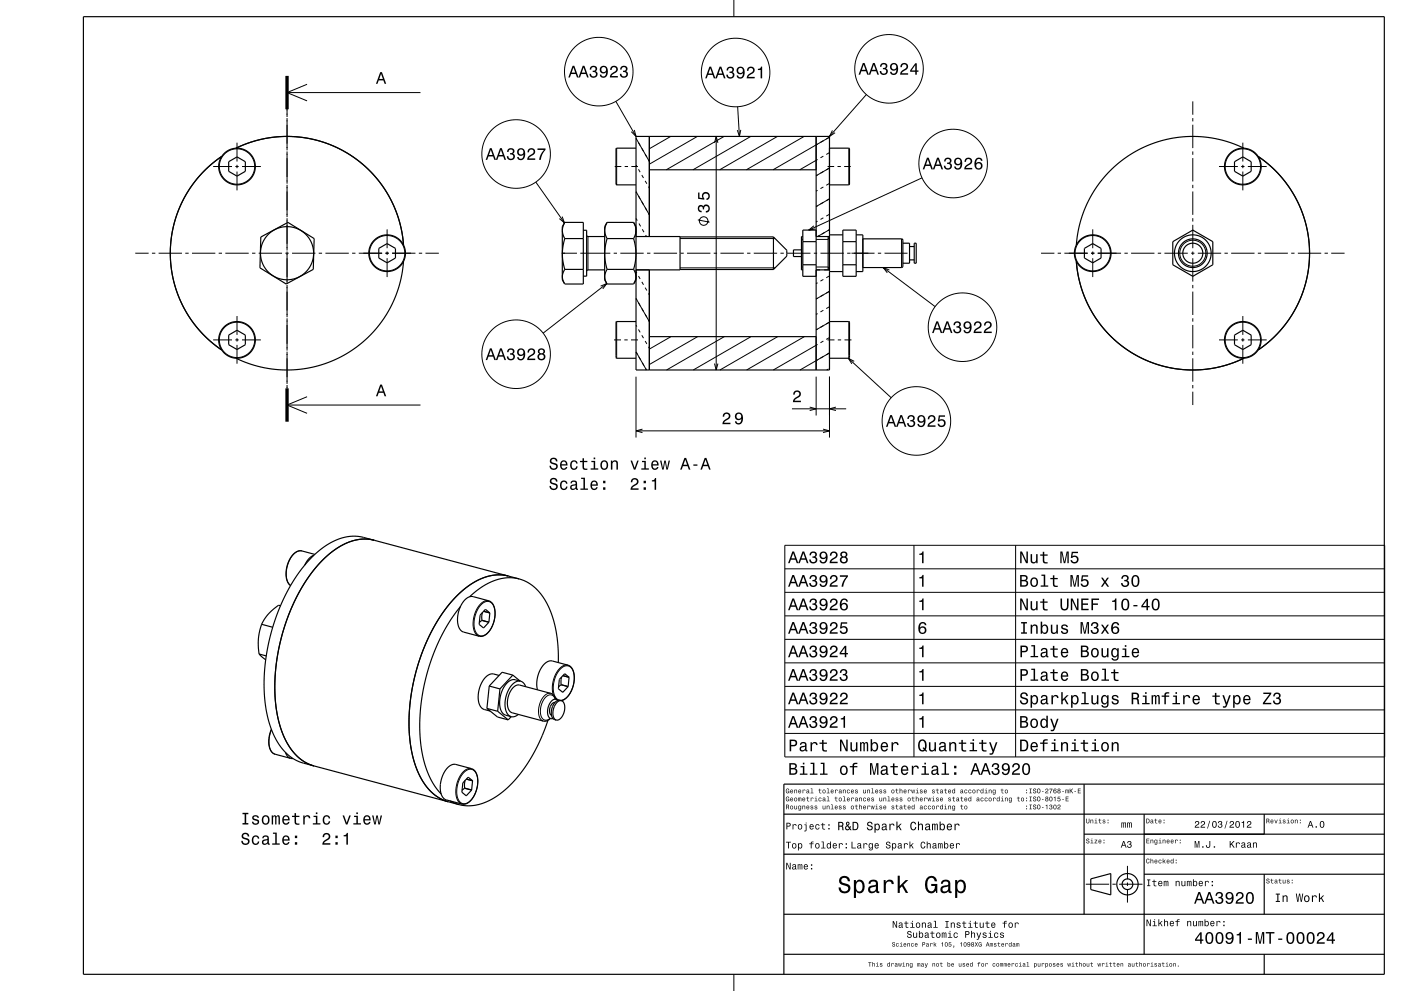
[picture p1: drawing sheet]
<svg xmlns="http://www.w3.org/2000/svg" width="420mm" height="297mm" viewBox="0 0 420 297" stroke-linecap="round" stroke-linejoin="round" font-family="sans-serif">
<g fill="none" stroke="#000" stroke-width=".3">
<path d="M220 0v5M86.1 30.4v4.7M86.1 35.4v9.7M86.1 27.7h40M92.1 25.3l-6 2.4 6 2.5M184.6 30.4l6.1 10.5M190.2 39l.5 1.9-1.4-1.4M221.1 32l.6 8.9M222.1 38.9l-.4 2-.7-1.9M249.6 39.1l-.9 1.8 1.6-1.1M259.7 28.3l-11 12.6M357.6 30.4v4"/>
<path d="M357.6 35.4v1M357.6 37.4v7M63.9 49.9h5.7M70.6 49.9h1M71.1 42.8v5.6M71.1 49.4v1M71.1 51.4v5.7M72.6 49.9h5.6M86.1 45.4v9.7M86.1 55.4v9.7M160.6 54.6l8.6 12.2M184.3 49.9h2"/>
<path d="M184.9 44.4v11M187.3 49.9h1M189.3 49.9h2M190.7 49.5l.2 .4M190.7 41.5l4 6.9M190.9 57.9l-.2-.4 4 6.9-.3-.5M191.4 42.7l.5 .9M191.4 50.7l.5 .9M191.4 58.7l.5 .9M192.4 52.5l.5 .8M193.4 46.2l.5 .9M193.4 54.2l.5 .9"/>
<path d="M194.4 55.9l.3 .5M201.1 40.9l-6.4 3.7M209.1 40.9l-14.4 8.3M214.2 42.8l.5-1.9 .5 1.9M214.7 40.9v70M217.1 40.9l-17.4 10M225.1 40.9l-17.3 10M233.1 40.9l-17.3 10M241.1 40.9l-17.3 10M245.1 57l-.4 .3M245.1 47.8l-5.3 3.1M245.1 43.2l-13.3 7.7"/>
<path d="M246.8 56l-.8 .5M246.8 46.8l-.8 .5M246.8 42.2l-.8 .5M248.1 49.9h2M248.6 59.6l-3.9 2.3 .4-.2M248.6 50.4l-3.9 2.3 .4-.3M248.6 41.1l-3.9 2.3M248.7 55l-1 .5M248.7 45.7l-1 .6M251.1 49.9h1M253.1 49.9h2M254.5 44.4v11"/>
<path d="M276.4 53.3l-34 15.7M357.6 45.4v1M357.6 47.4v7M357.6 55.4v1M357.6 57.4v7M365.4 49.9h5.7M372.1 49.9h1M372.6 42.8v5.6M372.6 49.4v1M372.6 51.4v5.7M374.1 49.9h5.6M40.6 75.9h4"/>
<path d="M45.6 75.9h1M47.6 75.9h7M55.6 75.9h1M57.6 75.9h7M65.6 75.9h1M67.6 75.9h7M75.6 75.9h1M77.6 75.9h7M85.6 75.9h1M86.1 65.4v9.7M86.1 75.4v9.7M87.6 75.9h7"/>
<path d="M95.6 75.9h1M97.6 75.9h7M105.6 75.9h1M107.6 75.9h7M115.6 75.9h1M116.1 68.7v5.7M116.1 75.4v1M116.1 77.4v5.6M117.6 75.9h7M125.6 75.9h1M127.6 75.9h4M168.4 75.9h4.6"/>
<path d="M168.5 64.9l.7 1.9-1.5-1.3M174 75.9h9M176.3 70.9v10M184 75.9h1M186 75.9h7M190.7 70.9h4M190.7 65.5l.4 .6M191.6 67l.5 .8M192.4 60.5l.5 .8M192.6 68.7l.5 .9M193.6 70.4l.2 .5M194 75.9h1"/>
<path d="M196 75.9h7M203.9 71.5h28.5M204 75.9h1M206 75.9h7M209.2 65.9l3.5 .7M214 75.9h1M216 75.9h7M224 75.9h1M226 75.9h7M234 75.9h1M236 75.9h7M240.3 71.8h.4"/>
<path d="M244 75.9h1M244 67.7l-1.6 1.3 2-.4M244.7 70.9h1.2M245.1 66.3l-.4 .2M246 75.9h7M246.8 65.3l-.8 .5M247.1 70.9h1.6l-.4 .9h-3.6M247.3 69.6l-.9 .5M248.6 64.3l-.9 .5M248.7 68.8l-3.6 2.1 .4-.3M248.7 64.2h-.1M254 75.9h1"/>
<path d="M255.3 75.9h6.9M263.2 75.9h1M265.2 75.9h6.9M270.3 71.6v8.6M312.1 75.9h4M317.1 75.9h1M319.1 75.9h7M327.1 75.9h1M327.6 68.7v5.7M327.6 75.4v1M327.6 77.4v5.6M329.1 75.9h7"/>
<path d="M337.1 75.9h1M339.1 75.9h7M347.1 75.9h1M349.1 75.9h7M357.1 75.9h1M357.6 65.4v1M357.6 67.4v7M357.6 75.4v1M357.6 77.4v7M359.1 75.9h7M367.1 75.9h1M369.1 75.9h7"/>
<path d="M377.1 75.9h1M379.1 75.9h7M387.1 75.9h1M389.1 75.9h7M397.1 75.9h1M399.1 75.9h4M71.1 94.7v5.7M86.1 85.4v9.7M86.1 95.4v9.7M180.1 85.8l1.8-.8-1.2 1.6M181.9 85l-19.1 14.8M184.9 96.4v11"/>
<path d="M190.7 80.9h4M190.7 89.5l4 6.9M190.7 81.5l.2 .4M190.7 97.5l.2 .4M191.4 82.7l.5 .9M191.4 98.7l.5 .9M192.4 84.5l.5 .8M193.4 86.2l.5 .9M193.4 94.2l.5 .9M194.4 87.9l.3 .5M203.9 80.3h28.5M240.3 80h.4"/>
<path d="M244.7 80h3.6l.4 .9h-1.6M244.7 80.9h1.2M245.1 94l-.4 .2M245.1 84.7l-.4 .3M246.8 97.6l-.8 .5M246.8 93l-.8 .5M246.8 83.7l-.8 .5M247.7 97.1l1-.6-4 2.4M248.6 87.3l-3.9 2.3 .4-.2M248.7 91.9l-1 .6M248.7 82.7l-1 .5M254.5 96.4v11"/>
<path d="M264.8 80.2l15.5 11.7M266.6 80.9l-1.8-.7 1.2 1.6M357.6 85.4v1M357.6 87.4v7M357.6 95.4v1M357.6 97.4v7M372.6 94.7v5.7M63.9 101.9h5.7M70.6 101.9h1M71.1 101.4v1M71.1 103.4v5.6M72.6 101.9h5.6"/>
<path d="M86.1 105.4v9.7M86.1 115.4v1M86.1 117.4v4h40M92.1 118.9l-6 2.5 6 2.5M184.1 101.9h2.1M187.2 101.9h1M189.2 101.9h2.1M190.7 112.9v18.2M190.7 105.5l3.1 5.4M191.6 107l.5 .8M192.4 100.5l.5 .8M192.5 108.7l.6 .9"/>
<path d="M193.4 102.2l.5 .9M194.4 103.9l.3 .5M201.2 100.9l-6.5 3.7M209.1 100.9l-14.4 8.3M214.2 109l.5 1.9 .5-1.9M217.1 100.9l-17.3 10M225.1 100.9l-17.3 10M233.1 100.9l-17.3 10M241.1 100.9l-17.3 10M244.7 112.9v11.6M245.1 107.8l-5.3 3.1M245.1 103.2l-13.3 7.7"/>
<path d="M246.8 102.2l-.8 .5M248.1 101.9h2.1M248.3 110.6l-.5 .3M248.6 101.2l-.9 .5M248.6 105.8l-3.9 2.3M248.7 110.4l-.2 .1M248.7 101.2h-.1M248.7 112.9v18.2M251.2 101.9h1M253.2 101.9h2.1M254.3 107.4l12.9 11.8M256.1 108.3l-1.8-.9 1.1 1.7"/>
<path d="M357.6 105.4v1M357.6 107.4v7M357.6 115.4v1M357.6 117.4v4M365.4 101.9h5.7M372.1 101.9h1M372.6 101.4v1M372.6 103.4v5.6M374.1 101.9h5.6M190.7 129.1h58M192.6 128.6l-1.9 .5 1.9 .5M237.4 122.5h16.3"/>
<path d="M242.7 122l2 .5-2 .5M246.7 128.6l2 .5-2 .5M250.6 122l-1.9 .5 1.9 .5M90.5 165.1a4.2 4.2 0 0 0-4 3.5l-.6 2.4a4.9 4.9 0 0 0 1.2 4.5M235.3 163.4h179.8v63.5h-179.8zM235.3 170.5h179.8M235.3 177.5h179.8M274 163.4v63.5M304.5 163.4v63.5M144.3 181.2a2.19 2.19 0 0 1 2.5-.9 2.19 2.19 0 0 1 1.5 2.2l.1 2.1-.5 2.2a4.5 4.5 0 0 1-3.9 3.8 3.6 3.6 0 0 1-1.9-4.3l.7-2.8zM146.5 180.1a4.2 4.2 0 0 0-4 3.4l-.6 2.2a4.3 4.3 0 0 0 1.8 5M170.3 199.3a4.2 4.2 0 0 0-4 3.5l-.7 2.9 .3 2.6"/>
<path d="M235.3 184.6h179.8M235.3 191.6h179.8M235.3 198.7h179.8M81.4 218.7l-.7 2.6a4.1 4.1 0 0 0 1.8 4.7M165.1 207.8a3.7 3.7 0 0 0-3.3 3.3 4.2 4.2 0 0 0 .9 5h.2M166.4 209.5a1.64 1.64 0 0 0-1.5-1.3 1.64 1.64 0 0 0-1.6 1.1 5.3 5.3 0 0 0-.5 6.3l.9 .2 1.2-.5M166.5 209.4l.2 .2M167.2 209.9h.1M167.9 200.6a2.22 2.22 0 0 1 2.6-1 2.22 2.22 0 0 1 1.5 2.3l.1 2.1-.5 2.1a4.4 4.4 0 0 1-3.9 3.7 3.8 3.8 0 0 1-1.8-4.5l.7-2.6zM235.3 205.7h179.8M235.3 212.8h179.8M235.3 219.8h179.8"/>
<path d="M139 231.5a2.18 2.18 0 0 1 2.5-.9 2.18 2.18 0 0 1 1.6 2.2l.1 2.2-.5 2.2a4.2 4.2 0 0 1-4 3.6 3.9 3.9 0 0 1-1.7-4.6l.7-2.6zM141.3 230.3a4.2 4.2 0 0 0-4 3.5l-.6 2.2a4.3 4.3 0 0 0 1.8 5M338 259.5v4M325.5 265h7M333.5 265h1M335.5 265h7M338 264.5v1M338 266.5v4M220 292v5"/>
<circle cx="179.5" cy="21.5" r="10.3"/>
<circle cx="220.5" cy="21.7" r="10.3"/>
<circle cx="266.5" cy="20.6" r="10.3"/>
<circle cx="71.1" cy="49.9" r="5.3"/>
<circle cx="154.7" cy="46.2" r="10.3"/>
<circle cx="285.7" cy="49" r="10.3"/>
<circle cx="372.6" cy="49.9" r="5.3"/>
<circle cx="116.1" cy="75.9" r="5.3"/>
<circle cx="211" cy="66.2" r="1.28"/>
<circle cx="327.6" cy="75.9" r="5.3"/>
<circle cx="357.6" cy="75.9" r="3.9"/>
<circle cx="288.5" cy="98.1" r="10.3"/>
<circle cx="71.1" cy="101.9" r="5.3"/>
<circle cx="154.7" cy="106.2" r="10.3"/>
<circle cx="372.6" cy="101.9" r="5.3"/>
<circle cx="274.7" cy="126.2" r="10.3"/>
</g>
<g fill="none" stroke="#000" stroke-width=".35">
<path d="M25 5h390v287h-390zM66.5 46.9l-3.4 2.6-3 3-2.8 3.5-2.1 3.4-1.8 3.8-1.3 4.1-.8 4.2-.2 4.2 .2 4.3 .7 4.1 1.3 4.1 1.8 4.1 2.3 3.6 2.8 3.5 3.2 3.2 3.1 2.3M68.6 51.3v.1M68.6 51.4l2.4 1.4M70.7 44.4l3.8-1.6 4.1-1.1 4.2-.7 4.5-.1 4.5 .5 3.9 .8 4 1.4 4 2.1 3.5 2.3 3.3 2.8 2.7 2.9 2.6 3.7 1.9 3.5 1.6 4 1.1 4.3 .6 4.2M71 47h.1M71 52.8h.1M71 47l-2.4 1.5v2.8M71.1 49.9h.1M71.1 47l2.5 1.5v2.8M73.5 51.4l-2.4 1.4M73.6 51.3l-.1 .1"/>
<path d="M190.7 44.4h-5.8l-.2 .2v10.6l.2 .2h5.8M190.7 40.9h58v70h-58zM194.7 40.9v30M194.7 50.9h50M244.7 40.9v70M248.7 44.4h5.8l.2 .2-.1 10.7-5.9 .1M370.1 51.3v.1M370.1 48.4l2.5-1.4 2.5 1.4v2.9l-2.5 1.5-2.5-1.4zM372.6 49.9h.1M372.9 44.4l-4.2-1.7-4.1-1.1-3.7-.6-4.5-.1-3.9 .4-4.4 .9-4.3 1.5-3.8 1.9-3.7 2.5-3 2.6-2.9 3.2-2.5 3.4-2.2 4.2-1.5 3.7-.9 3.9-.6 4.3M377.2 46.9l3.2 2.5 3.1 2.9 2.8 3.6 2.2 3.6 1.7 3.6 1.3 4.3 .9 4.4 .2 4-.3 4.3-.7 4.1-1.4 4.3-1.7 3.9-2.3 3.6-2.6 3.3-3 3-3.4 2.6M78.2 71l8.1-4.3 7.9 4.8-.3 9.2-8.1 4.4-7.9-4.8z"/>
<path d="M113.6 74.4l2.5-1.4 2.5 1.5v2.8l-2.6 1.5-2.4-1.5zM116.1 75.9h.1M121 78.4l-.6 4-1 4.1-1.5 4-2 3.7-2.6 3.7-2.9 3.1-3.2 2.8-3.6 2.4-4 2-4 1.4-4.4 .9-4 .4-4.5-.2-3.7-.5-4.1-1.1-4.2-1.7M169.3 71.5a15.3 15.3 0 0 0 0 9.2M169.3 66.7a4.5 4.5 0 0 0 0 4.8M169.3 66.7h5.6v18.4l-5.7-.1M169.3 71.5h5.6M169.3 66.7l-.7 1.2v16l.6 1.1M174.9 69h1v13.8h-1M175.9 70.5l.4 .4h5M182 66.7a4.5 4.5 0 0 0 0 4.8M182 71.5a15.2 15.2 0 0 0 0 9.2"/>
<path d="M182 71.5h7.9M182 66.7h7.9M182 66.7l-.7 1.2v16l.6 1.1M189.9 66.7a4.5 4.5 0 0 1 0 4.8M189.9 71.5a15.3 15.3 0 0 1 0 9.2M189.9 66.7l.8 1.2M190.7 70.9h13.2v10h-13.2M203.9 71h28M231.9 71v9.8M231.9 71l4 4v1.8l-4 4M240.3 74.9h-2.4v2h2.4M240.7 70.9h-.4v10h.4"/>
<path d="M240.7 72.4h4M240.7 79.4h4M244.7 70.9h4M244.7 69h-4v13.8h4M248.3 70.9v10M248.7 70.4h4M252.7 69h4v13.8h-4zM252.7 72.4h4M252.7 79.4h4M256.7 70.4h2v11h-2M258.7 71.6h11.6l.4 .4v7.8l-.2 .3-11.8 .1M270.7 72.9h2v6h-2"/>
<path d="M272.7 77.9h1.4M272.7 73.9h1.4M274.1 72.9h.6v6h-.6zM322.7 78.4l.5 4.2 1 3.8 1.6 4.2 2.1 3.8 2.3 3.2 3 3.4 3 2.6 3.7 2.5 4.1 2 4 1.4 3.9 .9 4.4 .5 4-.1 4.2-.6 4.4-1.2 4-1.6M327.6 78.8h.1M327.6 73l-2.5 1.5v2.8l2.5 1.5M327.6 73h.1M327.6 75.9h.1M327.6 73l2.5 1.5v2.8l-2.5 1.5M351.6 72.4l6-3.4 6 3.4v7l-6 3.4-6-3.4zM71 99h.1M71 99l-2.4 1.4"/>
<path d="M71.1 99l2.4 1.4M169.3 80.7a3.7 3.7 0 0 0-.1 4.3M169.3 80.7h5.6M181.3 80.9h-5l-.4 .4M181.9 85h8.1M182 80.7a3.7 3.7 0 0 0-.1 4.3M182 80.7h7.9M189.9 80.7a3.7 3.7 0 0 1 .1 4.3M190.7 96.4h-5.8l-.2 .2v10.6l.2 .2h5.8M190.7 83.9l-.7 1.1M194.7 80.9v30M203.9 80.8h28"/>
<path d="M244.7 80.9h4M248.7 96.4h5.8l.2 .2-.1 10.7-5.9 .1M248.7 81.4h4M68.6 100.4v2.9l2.4 1.4M68.6 100.4h.1M71 104.7h.1M71 101.9h.1M73.5 100.4h.1M73.6 100.4v2.9l-2.5 1.4M194.7 100.9h50M370.1 100.4l2.5-1.4 2.5 1.4v2.9l-2.5 1.4-2.5-1.4zM370.1 100.4h.1"/>
<path d="M372.6 101.9h.1M94.1 166.4a5.2 5.2 0 0 0-2.7 3M94.4 166.2l-4.3-1.1-1.1 .2-.9 .6a7.4 7.4 0 0 0-1.2 9.4l.2 .2M112.2 161.9l-1.9-.3h-1.9l-3.9 .9-4.2 2.3-3.9 3.3-3.6 4.4-3.3 5.3-2.9 6.3-2.2 6.7-1.3 6.5-.7 6.8 .2 6 1 6 1.6 4.8 2.4 4.1 1.5 1.7 1.5 1.2 1.7 1 1.8 .6M139.4 179.8a2.66 2.66 0 0 1 2.4-1l4.7 1.3a4 4 0 0 1 1.9 4.7 6.5 6.5 0 0 1-3.7 5.9h-.9l-4.8-1.3a4.1 4.1 0 0 1-1.8-4.7l.7-2.7zM152.4 172.6l-1.8-.3h-2.1l-2 .4-2.2 .7-3.9 2.2-4 3.6-3.6 4.4-3.3 5.3-2.7 6-2.1 6.6-1.4 6.6-.7 6.7 .2 6 .9 5.9 1.7 4.9 1.2 2.3 1.3 1.9 1.5 1.6 1.6 1.3 1.7 1 1.7 .6M155.6 173.5l-46.8-12.5-2.6-.3-2.9 .3-3.4 1.2-3.4 2.2-3.1 2.7-3.1 3.5-2.8 4.3-2.4 4.4-2.1 4.9-1.7 5.5-1.2 5.3-.8 5.8-.1 5.5 .4 4.9 .9 4.7 1.4 4.1 1.8 3.2 2.4 2.8 2.1 1.6 2.3 1 47.1 12.5M155.6 173.5l2.7 1.1 2.4 1.8 2 2.4 1.7 3 1.4 3.5 .9 3.9 .6 4.5 .1 4.9M155.6 173.5l-3.4-.3-4 .8-3.7 1.9-3.7 2.9M77.7 196l2 1.7M77.7 196l2.1 .6M78.4 187.1a17.3 17.3 0 0 0-.7 8.9"/>
<path d="M78.4 187.1l3.4 .9M84.1 181.5l-.6-.1a13.9 13.9 0 0 0-5.1 5.7M138 181.8l-2.3 3.1-2.1 3.3-3.5 7.4-2.5 7.8-.9 4.2-.6 4.3-.3 4.3 .1 4 .3 3.3 .7 3.7 .9 3.2 1.2 2.9 1.4 2.4 1.8 2.2M143.6 187.1h.1M143.7 187.1l1.2 1.1M144.5 185.9l-.8 .6M144.5 185.9l2.1 .6M144.5 185.9h.1M144.6 183.6l-.1 2.3M145 188.2h-.1M145 183.2l1.9 .5M145.5 182.6l-1.6 1.7-.3 2.8"/>
<path d="M145.5 182.6h.1M145.5 182.6l1.3 1.1M146.6 186.5l-1.6 1.7M146.6 186.5h.1M146.8 183.7h.1M146.9 183.7l-.3 2.8M81.4 218.6a6.4 6.4 0 0 0 .4 7.1l5.4 1.6M146 212.3l3.1 2.6 3.3 .8M146 212.3l3.2 .9M146.7 205.6l-.7 6.7M146.7 205.6l3.2 .9M149.2 213.2l3.2 2.5"/>
<path d="M149.6 202.4l-1.6-.4a4.2 4.2 0 0 0-4 3.5l-.6 2.1a4.3 4.3 0 0 0 1.8 5l1.7 .5M149.9 206.5l-.7 6.7M153.3 214.8l-.9 .9M153.7 202.3l-3.2-.8-3.8 4.1M153.7 202.3l2.2 1.8M153.7 202.3l-3.8 4.2M155.4 214.1l-1 .6-1.2 .1M156.1 204.2l-1.6-.5a4.2 4.2 0 0 0-4 3.5l-.7 2.4a4.1 4.1 0 0 0 1.8 4.8l1.6 .4M156.1 204.2a4.2 4.2 0 0 0-4 3.4l-.6 2.2a4.3 4.3 0 0 0 1.7 5M156.1 204.2l.8 .4 .7 1.2M161.1 206.7l-.2-2.5 .8-2.9a4.1 4.1 0 0 1 3.9-3.2l4.7 1.2a3.9 3.9 0 0 1 1.9 4.5 6.5 6.5 0 0 1-3.9 6.2M164.3 215.9l-2.5 6.2-2.5 4.8-3.4 5-3.4 3.8-3.8 3.1-3.7 1.8-3.9 .9-3.5-.4"/>
<path d="M166.4 210.5a2.44 2.44 0 0 0-1.1 3.9M166.5 209.5l-.5-1-.7-.6-9.5-2.6a3.7 3.7 0 0 0-3.4 3.3 4.2 4.2 0 0 0 1 5l9.5 2.5a2.21 2.21 0 0 0 2.1-.8M167.2 209.9a1.46 1.46 0 0 0-2.3 .8 3.5 3.5 0 0 0 .2 4.6h.7M167.4 206.4h.1M167.4 206.4l1.3 1.1M168.2 205.2l-.7 .6M168.2 205.2l2.1 .5M168.3 210a2.41 2.41 0 0 0-2.9 2.4 2.38 2.38 0 0 0 1.4 3.4M168.3 210a3.2 3.2 0 0 1 .4 4.4l-.9 1.2-1 .2M168.3 210a3.1 3.1 0 0 0-2.5 3.5l.2 1.6 .8 .7M168.4 202.9l-.2 2.3M168.7 207.5h.1"/>
<path d="M168.7 202.5l1.9 .5M169.3 201.9l-1.6 1.7-.3 2.8M169.3 201.9l1.3 1.1M169.3 201.9h.1M170.3 205.7l-1.6 1.8M170.6 203l-.3 2.7M85.6 225.5a2.46 2.46 0 0 0 1.6 1.8M87.2 227.3h.6M134.2 230.1a2.63 2.63 0 0 1 2.5-1l5 1.4 .8 .7 .5 1.2a7.6 7.6 0 0 1-3.5 8.6h-.9l-4.8-1.3a4.1 4.1 0 0 1-1.8-4.7l.7-2.7zM138.5 237.4h.1M138.5 237.4l1.3 1.1M139.3 236.2l-.8 .6"/>
<path d="M139.3 236.2l2.1 .6M139.4 233.9l-.1 2.3M139.8 238.5h.1M139.8 233.5l1.9 .5M140.3 232.9l-1.5 1.7-.3 2.8M140.4 232.9h-.1M140.4 232.9l1.3 1.1M141.4 236.8l-1.6 1.7M141.7 234h.1M141.7 234l-.3 2.8M325 235v39M415 235h-180v57"/>
<path d="M134.9 240l2.7 1.1M235 256h180M235 244h180M325 250h90M343 244v42M379 244v6M235 274h180M327 263.4l6-1.6v6.4l-6-1.6zM343 262h72M379 262v12M235 286h180M379 286v6"/>
<circle cx="71.1" cy="49.9" r="5.5"/>
<circle cx="372.6" cy="49.9" r="5.5"/>
<circle cx="86.1" cy="75.9" r="8"/>
<circle cx="116.1" cy="75.9" r="5.5"/>
<circle cx="327.6" cy="75.9" r="5.5"/>
<circle cx="357.6" cy="75.9" r="3"/>
<circle cx="357.6" cy="75.9" r="5.5"/>
<circle cx="357.6" cy="75.9" r="4.3"/>
<circle cx="71.1" cy="101.9" r="5.5"/>
<circle cx="372.6" cy="101.9" r="5.5"/>
<circle cx="338" cy="265" r="3.2"/>
<circle cx="338" cy="265" r="1.6"/>
</g>
<path d="M86.1 22.7v10M86.1 116.4v10" fill="none" stroke="#000" stroke-width="1" stroke-linecap="butt"/>
<g fill="#000">
<path d="M114 21.6l-1.3 3.5h.5l.3-1h1.4l.4 1h.5l-1.3-3.5zM114.2 22.1l.6 1.6h-1.1z" fill-rule="evenodd"/>
<path d="M171.7 19.7l-1.3 3.5h.4l.4-1h1.4l.4 1h.5l-1.3-3.5zM171.9 20.2l.6 1.6h-1.1zM174.7 19.7l-1.3 3.5h.5l.3-1h1.4l.4 1h.5l-1.3-3.5zM174.9 20.2l.6 1.6h-1.1zM177.1 20l-.3 .9h.4a.62 .62 0 0 1 .4-.8 .62 .62 0 0 1 .8 .3 .62 .62 0 0 1-.2 .8h-.5v.4a.72 .72 0 0 1 .9 .4 .72 .72 0 0 1-.5 1 .72 .72 0 0 1-.9-.5v-.4h-.5a1.18 1.18 0 0 0 1.5 1.2 1.18 1.18 0 0 0 .6-1.8l-.2-.2a1.01 1.01 0 0 0 0-1.5 1.01 1.01 0 0 0-1.5 .2zM180.1 20a1.15 1.15 0 0 0 0 1.7 1.15 1.15 0 0 0 1.6-.1 1.02 1.02 0 0 1-.8 1.3l-.5-.1-.1-.4h-.5a1.23 1.23 0 0 0 1.5 .9 1.23 1.23 0 0 0 .9-1.5 1.42 1.42 0 0 0-.3-1.7 1.42 1.42 0 0 0-1.8-.1zM180.3 20.8a.75 .75 0 0 1 1.5 0 .75 .75 0 0 1-1.5 0zM183.2 20l-.3 1h.5a.71 .71 0 0 1 .5-.9 .71 .71 0 0 1 .8 .5 .71 .71 0 0 1-.5 .9l-.3 .1a1.64 1.64 0 0 0-1.1 1.6h2.4v-.4h-1.9l.9-.8a1.17 1.17 0 0 0 .9-1.7 1.17 1.17 0 0 0-1.9-.3zM186.2 20l-.3 .9h.5a.62 .62 0 0 1 .3-.8 .62 .62 0 0 1 .8 .3 .62 .62 0 0 1-.2 .8h-.5v.4a.72 .72 0 0 1 .9 .4 .72 .72 0 0 1-.5 1 .72 .72 0 0 1-.9-.5v-.4h-.5a1.18 1.18 0 0 0 1.5 1.2 1.18 1.18 0 0 0 .6-1.8l-.2-.2a1.01 1.01 0 0 0 0-1.5 1.01 1.01 0 0 0-1.5 .2z" fill-rule="evenodd"/>
<path d="M212.7 20l-1.3 3.5h.5l.3-1h1.4l.4 1h.5l-1.3-3.5zM212.9 20.5l.6 1.5h-1.1zM215.7 20l-1.3 3.5h.5l.4-1h1.4l.3 1h.5l-1.3-3.5zM216 20.5l.5 1.5h-1.1zM218.1 20.3l-.3 .8h.5a.62 .62 0 0 1 .3-.8 .62 .62 0 0 1 .8 .3 .62 .62 0 0 1-.2 .8l-.5 .1v.4a.72 .72 0 0 1 .9 .4 .72 .72 0 0 1-.4 .9 .72 .72 0 0 1-.9-.5l-.1-.3h-.5a1.18 1.18 0 0 0 1.5 1.2 1.18 1.18 0 0 0 .6-1.9l-.2-.1a1.01 1.01 0 0 0 0-1.5 1.01 1.01 0 0 0-1.5 .2zM221.1 20.3a1.15 1.15 0 0 0 0 1.7 1.15 1.15 0 0 0 1.7-.1 1.03 1.03 0 0 1-.9 1.3l-.4-.2-.2-.4h-.5a1.23 1.23 0 0 0 1.5 .9 1.23 1.23 0 0 0 .9-1.4 1.41 1.41 0 0 0-.3-1.8 1.41 1.41 0 0 0-1.8 0zM221.3 21.1a.75 .75 0 0 1 1.5 0 .75 .75 0 0 1-1.5 0zM224.2 20.3l-.3 .9h.5a.7 .7 0 0 1 .5-.8 .7 .7 0 0 1 .9 .5 .7 .7 0 0 1-.5 .8l-.3 .2a1.63 1.63 0 0 0-1.2 1.6h2.5v-.5h-1.9l.8-.7a1.17 1.17 0 0 0 .9-1.7 1.17 1.17 0 0 0-1.9-.3zM227.2 20.6v.4h.8v2.5h.5v-3.5h-.4a.77 .77 0 0 1-.9 .6z" fill-rule="evenodd"/>
<path d="M258.7 18.9l-1.3 3.5h.5l.3-1h1.4l.4 1h.5l-1.3-3.5zM258.9 19.4l.6 1.5h-1.1zM261.7 18.9l-1.3 3.5h.5l.4-1h1.4l.3 1h.5l-1.3-3.5zM262 19.4l.5 1.5h-1.1zM264.1 19.2l-.3 .8h.5a.62 .62 0 0 1 .3-.8 .62 .62 0 0 1 .8 .3 .62 .62 0 0 1-.2 .8l-.5 .1v.4a.72 .72 0 0 1 .9 .4 .72 .72 0 0 1-.4 .9 .72 .72 0 0 1-1-.5v-.3h-.5a1.18 1.18 0 0 0 1.5 1.2 1.18 1.18 0 0 0 .6-1.9l-.2-.1a1.01 1.01 0 0 0 0-1.5 1.01 1.01 0 0 0-1.5 .2zM267.1 19.2a1.15 1.15 0 0 0 0 1.7 1.15 1.15 0 0 0 1.6-.1 1.02 1.02 0 0 1-.8 1.3l-.4-.2-.2-.4h-.5a1.23 1.23 0 0 0 1.5 .9 1.23 1.23 0 0 0 .9-1.4 1.42 1.42 0 0 0-.3-1.8 1.42 1.42 0 0 0-1.8 0zM267.3 20a.75 .75 0 0 1 1.5 0 .75 .75 0 0 1-1.5 0zM270.2 19.2l-.3 .9h.5a.71 .71 0 0 1 .5-.8 .71 .71 0 0 1 .8 .5 .71 .71 0 0 1-.4 .8l-.3 .2a1.64 1.64 0 0 0-1.2 1.6h2.4v-.5h-1.9l.9-.7a1.17 1.17 0 0 0 .9-1.7 1.17 1.17 0 0 0-1.9-.3zM274.4 19l-1.6 2.1v.4h1.6v.9h.4v-.9h.5v-.4h-.5v-2.1zM274.4 19.5v1.6h-1.1z" fill-rule="evenodd"/>
<path d="M146.9 44.4l-1.3 3.5h.5l.3-1h1.4l.4 1h.5l-1.3-3.5zM147.1 44.9l.6 1.6h-1.1zM149.9 44.4l-1.3 3.5h.5l.4-1h1.4l.3 1h.5l-1.3-3.5zM150.2 44.9l.5 1.6h-1.1zM152.3 44.7l-.3 .8h.5a.62 .62 0 0 1 .3-.7 .62 .62 0 0 1 .8 .3 .62 .62 0 0 1-.2 .8h-.5v.4a.72 .72 0 0 1 .9 .4 .72 .72 0 0 1-.4 1 .72 .72 0 0 1-.9-.6l-.1-.3h-.5a1.18 1.18 0 0 0 1.5 1.2 1.18 1.18 0 0 0 .6-1.8l-.2-.2a1.01 1.01 0 0 0 0-1.5 1.01 1.01 0 0 0-1.5 .2zM155.3 44.7a1.15 1.15 0 0 0 0 1.7 1.15 1.15 0 0 0 1.7-.1 1.03 1.03 0 0 1-.9 1.3l-.4-.1-.2-.5h-.5a1.23 1.23 0 0 0 1.5 1 1.23 1.23 0 0 0 .9-1.5 1.42 1.42 0 0 0-.3-1.7 1.42 1.42 0 0 0-1.8-.1zM155.5 45.5a.75 .75 0 0 1 1.5 0 .75 .75 0 0 1-1.5 0zM158.4 44.7l-.3 1h.5a.7 .7 0 0 1 .5-.9 .7 .7 0 0 1 .9 .5 .7 .7 0 0 1-.5 .9l-.3 .1a1.63 1.63 0 0 0-1.2 1.6h2.5v-.4h-1.9l.8-.8a1.17 1.17 0 0 0 .9-1.7 1.17 1.17 0 0 0-1.9-.3zM161.1 44.5v.4h2a5.2 5.2 0 0 0-1.5 3h.5a5.2 5.2 0 0 1 1.4-3v-.4z" fill-rule="evenodd"/>
<path d="M277.9 47.3l-1.3 3.5h.5l.3-1.1h1.4l.4 1.1h.5l-1.3-3.5zM278.1 47.8l.6 1.5h-1.1zM280.9 47.3l-1.2 3.5h.4l.4-1.1h1.4l.4 1.1h.4l-1.3-3.5zM281.2 47.8l.5 1.5h-1.1zM283.3 47.5l-.3 .9h.5a.62 .62 0 0 1 .3-.8 .62 .62 0 0 1 .8 .3 .62 .62 0 0 1-.2 .8h-.5v.4a.74 .74 0 0 1 1 .7 .74 .74 0 0 1-.8 .8 .74 .74 0 0 1-.7-.9h-.5a1.18 1.18 0 0 0 1.6 1.2 1.18 1.18 0 0 0 .6-1.9l-.3-.1a1.01 1.01 0 0 0 .1-1.5 1.01 1.01 0 0 0-1.6 .1zM286.3 47.6a1.15 1.15 0 0 0 0 1.6 1.15 1.15 0 0 0 1.7 0 1.02 1.02 0 0 1-.9 1.3l-.4-.2-.2-.4h-.5a1.23 1.23 0 0 0 1.5 .9 1.23 1.23 0 0 0 .9-1.5 1.42 1.42 0 0 0-.3-1.7 1.42 1.42 0 0 0-1.8 0zM286.5 48.4a.75 .75 0 0 1 1.5 0 .75 .75 0 0 1-1.5 0zM289.5 47.6l-.4 .9h.5a.7 .7 0 0 1 .5-.8 .7 .7 0 0 1 .9 .5 .7 .7 0 0 1-.5 .8l-.3 .2a1.63 1.63 0 0 0-1.1 1.6h2.4v-.5h-1.9l.8-.8a1.17 1.17 0 0 0 1-1.6 1.17 1.17 0 0 0-1.9-.3zM292.7 47.5a2.39 2.39 0 0 0 .1 3.3 1.16 1.16 0 0 0 1.6-.4 1.16 1.16 0 0 0-.2-1.5 1.16 1.16 0 0 0-1.6 0 1.02 1.02 0 0 1 .8-1.3l.5 .2 .2 .4h.4a1.12 1.12 0 0 0-.7-.9 1.12 1.12 0 0 0-1.1 .2zM292.6 49.7a.75 .75 0 0 1 1.5 0 .75 .75 0 0 1-1.5 0z" fill-rule="evenodd"/>
<path d="M209.4 61.7a1.17 1.17 0 0 0-.1 1.3 1.17 1.17 0 0 0 1 .6v-.4a.62 .62 0 0 1-.7-.4 .62 .62 0 0 1 .2-.7 .62 .62 0 0 1 .9 .2v.5h.4a.74 .74 0 0 1 .6-1 .74 .74 0 0 1 .8 .8 .74 .74 0 0 1-.9 .6v.5a1.18 1.18 0 0 0 1.2-1.5 1.18 1.18 0 0 0-1.8-.6l-.2 .2a.86 .86 0 0 0-1.4-.1zM209.3 57.7v1.9l1.8 .3v-.4a.8 .8 0 0 1-.2-1.3 .8 .8 0 0 1 1.3 .1 .8 .8 0 0 1-.4 1.2v.5a1.21 1.21 0 0 0 1-1.5 1.21 1.21 0 0 0-1.6-.9 1.21 1.21 0 0 0-.6 1.8l-.9-.2v-1.5z" fill-rule="evenodd"/>
<path d="M280.7 96.3l-1.3 3.5h.5l.4-1h1.4l.3 1h.5l-1.3-3.5zM281 96.8l.5 1.6h-1.1zM283.7 96.3l-1.2 3.5h.4l.4-1h1.4l.4 1h.4l-1.2-3.5zM284 96.8l.5 1.6h-1zM286.1 96.6l-.3 .8h.5a.62 .62 0 0 1 .3-.7 .62 .62 0 0 1 .8 .3 .62 .62 0 0 1-.2 .8h-.5v.4a.72 .72 0 0 1 1 .4 .72 .72 0 0 1-.5 1 .72 .72 0 0 1-.9-.6l-.1-.3h-.4a1.18 1.18 0 0 0 1.5 1.2 1.18 1.18 0 0 0 .6-1.8l-.3-.2a1.01 1.01 0 0 0 .1-1.5 1.01 1.01 0 0 0-1.6 .2zM289.1 96.6a1.15 1.15 0 0 0 0 1.7 1.15 1.15 0 0 0 1.7-.1 1.02 1.02 0 0 1-.8 1.3l-.5-.1-.2-.5h-.4a1.23 1.23 0 0 0 1.4 1 1.23 1.23 0 0 0 1-1.5 1.42 1.42 0 0 0-.4-1.7 1.42 1.42 0 0 0-1.8-.1zM289.3 97.4a.75 .75 0 0 1 1.5 0 .75 .75 0 0 1-1.5 0zM292.3 96.6l-.3 1h.4a.71 .71 0 0 1 .5-.9 .71 .71 0 0 1 .9 .5 .71 .71 0 0 1-.5 .9l-.3 .1a1.64 1.64 0 0 0-1.1 1.6h2.4v-.4h-1.9l.8-.8a1.17 1.17 0 0 0 1-1.7 1.17 1.17 0 0 0-1.9-.3zM295.3 96.6l-.3 1h.4a.71 .71 0 0 1 .6-.9 .71 .71 0 0 1 .8 .5 .71 .71 0 0 1-.5 .9l-.3 .1a1.63 1.63 0 0 0-1.1 1.6h2.4v-.4h-1.9l.9-.8a1.17 1.17 0 0 0 .9-1.7 1.17 1.17 0 0 0-1.9-.3z" fill-rule="evenodd"/>
<path d="M114 115.3l-1.3 3.5h.5l.3-1.1h1.4l.4 1.1h.5l-1.3-3.5zM114.2 115.8l.6 1.5h-1.1z" fill-rule="evenodd"/>
<path d="M146.9 104.4l-1.3 3.5h.5l.3-1h1.4l.4 1h.5l-1.3-3.5zM147.1 104.9l.6 1.6h-1.1zM149.9 104.4l-1.3 3.5h.5l.4-1h1.4l.3 1h.5l-1.3-3.5zM150.2 104.9l.5 1.6h-1.1zM152.3 104.7l-.3 .8h.5a.62 .62 0 0 1 .3-.7 .62 .62 0 0 1 .8 .3 .62 .62 0 0 1-.2 .8h-.5v.4a.74 .74 0 0 1 1 .6 .74 .74 0 0 1-.8 .8 .74 .74 0 0 1-.7-.9h-.5a1.18 1.18 0 0 0 1.5 1.2 1.18 1.18 0 0 0 .6-1.8l-.2-.2a1.01 1.01 0 0 0 0-1.5 1.01 1.01 0 0 0-1.5 .2zM155.3 104.7a1.15 1.15 0 0 0 0 1.7 1.15 1.15 0 0 0 1.7-.1 1.03 1.03 0 0 1-.9 1.3l-.4-.1-.2-.5h-.5a1.23 1.23 0 0 0 1.5 1 1.23 1.23 0 0 0 .9-1.5 1.42 1.42 0 0 0-.3-1.7 1.42 1.42 0 0 0-1.8-.1zM155.5 105.5a.75 .75 0 0 1 1.5 0 .75 .75 0 0 1-1.5 0zM158.4 104.7l-.3 1h.5a.71 .71 0 0 1 .5-.9 .71 .71 0 0 1 .9 .5 .71 .71 0 0 1-.5 .9l-.3 .1a1.63 1.63 0 0 0-1.2 1.6h2.5v-.4h-1.9l.8-.8a1.17 1.17 0 0 0 .9-1.7 1.17 1.17 0 0 0-1.9-.3zM161.5 104.6l-.2 .3a.8 .8 0 0 0 .4 1.1 1.09 1.09 0 0 0-.2 1.6 1.09 1.09 0 0 0 1.6 0 1.09 1.09 0 0 0-.2-1.6 .95 .95 0 0 0 .3-1.3 .95 .95 0 0 0-1.3-.2zM161.6 106.9a.71 .71 0 0 1 1.4 0 .71 .71 0 0 1-1.4 0zM161.7 105.4a.6 .6 0 0 1 1.2 0 .6 .6 0 0 1-1.2 0z" fill-rule="evenodd"/>
<path d="M165.1 137.4a1.09 1.09 0 0 0-.1 1.4 1.09 1.09 0 0 0 1.2 .4 .64 .64 0 0 1 .5 1 .64 .64 0 0 1-1 .2l-.5-.8h-.5a1.21 1.21 0 0 0 1.5 1.3 1.21 1.21 0 0 0 .7-1.9l-.8-.3a.71 .71 0 0 1-.8-.6 .7 .7 0 0 1 .8-.5 .7 .7 0 0 1 .6 .7h.4a1.19 1.19 0 0 0-.7-1.1 1.19 1.19 0 0 0-1.3 .2zM168.2 138.3a1.45 1.45 0 0 0-.3 1.7 1.45 1.45 0 0 0 1.5 .8l.7-.8h-.5l-.6 .4a.76 .76 0 0 1-.7-.9h1.8a1.16 1.16 0 0 0-.5-1.4 1.16 1.16 0 0 0-1.4 .2zM168.5 138.5l.2-.1a.67 .67 0 0 1 .7 .1 .67 .67 0 0 1 .3 .6h-1.4zM171.2 138.3a1.45 1.45 0 0 0-.2 1.7 1.45 1.45 0 0 0 1.5 .8l.6-.6 .1-.4h-.5l-.4 .6a1.01 1.01 0 0 1-.9-1 1.01 1.01 0 0 1 .9-1l.4 .5h.5a1.09 1.09 0 0 0-.8-.9 1.09 1.09 0 0 0-1.2 .3zM174.6 137.3v.8h-.7v.4h.7l.1 1.8a1.05 1.05 0 0 0 1.4 .5v-.4a.68 .68 0 0 1-1-.3v-1.6h1v-.4h-1v-.8zM177.3 138.1v.4h.7v1.9h-.9v.3h2.2v-.3h-.9v-2.3zM178 137.1v.5h.4v-.5zM180.3 138.3a1.45 1.45 0 0 0-.2 1.7 1.45 1.45 0 0 0 1.5 .7 1.45 1.45 0 0 0 .7-1.7 1.45 1.45 0 0 0-1.6-1zM180.6 138.6a.67 .67 0 0 1 .7-.2 .67 .67 0 0 1 .5 .5 .93 .93 0 0 1 0 1.1 .93 .93 0 0 1-1 .4 1.37 1.37 0 0 1-.2-1.8zM183.1 138v2.7h.5v-1.5a.63 .63 0 0 1 .4-.8 .63 .63 0 0 1 .8 .4v1.9h.4v-1.7a.89 .89 0 0 0-.6-1 .89 .89 0 0 0-1 .4v-.4zM189 138l1 2.7h.5l1-2.7h-.5l-.7 2.2-.8-2.2zM192.5 138.1v.4h.7v1.9h-.9v.3h2.2v-.3h-.9v-2.3zM193.2 137.1v.5h.4v-.5zM195.5 138.3a1.45 1.45 0 0 0-.2 1.7 1.45 1.45 0 0 0 1.4 .8l.7-.8h-.4l-.6 .4a.76 .76 0 0 1-.7-.9h1.7a1.17 1.17 0 0 0-.4-1.4 1.17 1.17 0 0 0-1.5 .2zM195.9 138.5l.2-.1a.67 .67 0 0 1 .7 .1 .67 .67 0 0 1 .2 .6h-1.3zM197.9 138l.6 2.7h.5l.4-2.3 .4 2.3h.4l.7-2.7h-.5l-.4 2.3-.4-2.3h-.5l-.4 2.3-.4-2.3zM205.2 137.2l-1.3 3.5h.5l.3-1h1.4l.4 1h.5l-1.3-3.5zM205.4 137.7l.6 1.6h-1.1zM207.9 139.2v.4h1.2v-.4zM211.3 137.2l-1.3 3.5h.4l.4-1h1.4l.4 1h.4l-1.2-3.5zM211.5 137.7l.5 1.6h-1z" fill-rule="evenodd"/>
<path d="M217 123.9l-.3 1h.4a.71 .71 0 0 1 .5-.9 .71 .71 0 0 1 .9 .5 .71 .71 0 0 1-.5 .9l-.3 .2a1.64 1.64 0 0 0-1.1 1.5h2.4v-.4h-1.9l.8-.8a1.17 1.17 0 0 0 1-1.7 1.17 1.17 0 0 0-1.9-.3zM220.6 123.9a1.15 1.15 0 0 0 0 1.7 1.15 1.15 0 0 0 1.6 0 1.02 1.02 0 0 1-.8 1.2l-.4-.1-.2-.4h-.5a1.23 1.23 0 0 0 1.5 .9 1.23 1.23 0 0 0 .9-1.5 1.42 1.42 0 0 0-.3-1.7 1.42 1.42 0 0 0-1.8-.1zM220.8 124.8a.75 .75 0 0 1 1.5 0 .75 .75 0 0 1-1.5 0z" fill-rule="evenodd"/>
<path d="M238.1 117.3a1.18 1.18 0 0 1 1.9 .3 1.18 1.18 0 0 1-.9 1.7l-.9 .8h1.9v.4h-2.4a2.76 2.76 0 0 1 1.8-2 .69 .69 0 0 0-.5-1.1 .69 .69 0 0 0-.8 .9h-.4z" fill-rule="evenodd"/>
<path d="M266.9 124.4l-1.3 3.5h.5l.3-1h1.4l.4 1h.5l-1.3-3.5zM267.1 124.9l.6 1.6h-1.1zM269.9 124.4l-1.3 3.5h.5l.4-1h1.4l.3 1h.5l-1.3-3.5zM270.2 124.9l.5 1.6h-1.1zM272.3 124.7l-.3 .8h.5a.62 .62 0 0 1 .3-.7 .62 .62 0 0 1 .8 .2 .62 .62 0 0 1-.2 .9h-.5v.4a.74 .74 0 0 1 1 .6 .74 .74 0 0 1-.8 .8 .74 .74 0 0 1-.7-.9h-.5a1.18 1.18 0 0 0 1.5 1.2 1.18 1.18 0 0 0 .6-1.8l-.2-.2a1.01 1.01 0 0 0 0-1.5 1.01 1.01 0 0 0-1.5 .2zM275.3 124.7a1.15 1.15 0 0 0 0 1.7 1.15 1.15 0 0 0 1.7-.1 1.03 1.03 0 0 1-.9 1.3l-.4-.1-.2-.5h-.5a1.23 1.23 0 0 0 1.5 1 1.23 1.23 0 0 0 .9-1.5 1.41 1.41 0 0 0-.3-1.7 1.41 1.41 0 0 0-1.8-.1zM275.5 125.5a.75 .75 0 0 1 1.5 0 .75 .75 0 0 1-1.5 0zM278.4 124.7l-.3 1h.5a.7 .7 0 0 1 .5-.9 .7 .7 0 0 1 .9 .5 .7 .7 0 0 1-.5 .9l-.3 .1a1.63 1.63 0 0 0-1.2 1.6h2.5v-.4h-1.9l.8-.8a1.17 1.17 0 0 0 .9-1.7 1.17 1.17 0 0 0-1.9-.3zM281.4 124.5l-.2 1.8h.4a.8 .8 0 0 1 1.2-.2 .8 .8 0 0 1-.1 1.3 .8 .8 0 0 1-1.2-.4h-.4a1.21 1.21 0 0 0 1.5 1 1.21 1.21 0 0 0 .8-1.6 1.21 1.21 0 0 0-1.8-.6l.2-.9h1.5v-.4z" fill-rule="evenodd"/>
<path d="M165.1 143.5a1.09 1.09 0 0 0-.1 1.3 1.09 1.09 0 0 0 1.2 .5 .64 .64 0 0 1 .5 .9 .64 .64 0 0 1-1 .2l-.5-.8h-.5a1.21 1.21 0 0 0 1.5 1.3 1.21 1.21 0 0 0 .7-1.8l-.8-.3a.71 .71 0 0 1-.8-.6 .7 .7 0 0 1 .8-.6 .7 .7 0 0 1 .6 .7h.4a1.19 1.19 0 0 0-.7-1 1.19 1.19 0 0 0-1.3 .2zM168.2 144.4a1.45 1.45 0 0 0-.3 1.6 1.45 1.45 0 0 0 1.6 .8l.5-.5 .1-.5h-.4l-.4 .6a1.01 1.01 0 0 1-1-1 1.01 1.01 0 0 1 1-1l.4 .6h.4a1.09 1.09 0 0 0-.7-1 1.09 1.09 0 0 0-1.2 .4zM171.3 144.2l-.3 .7h.4a.55 .55 0 0 1 .7-.6 .55 .55 0 0 1 .4 .8l-.2 .1a.91 .91 0 0 0-1.3 .5 .91 .91 0 0 0 .7 1.2l.9-.5 .1 .3 .6 .1v-.3l-.3-.1v-1.6a1.02 1.02 0 0 0-.7-.8 1.02 1.02 0 0 0-1 .2zM171.5 145.7l1.1-.3a.77 .77 0 0 1-.2 .9 .77 .77 0 0 1-.9 .1zM174.2 143.2v.3h.7v2.9h-.9v.4h2.3v-.4h-.9v-3.2zM177.3 144.4a1.46 1.46 0 0 0-.3 1.6 1.46 1.46 0 0 0 1.5 .8l.7-.8h-.5l-.5 .5a.76 .76 0 0 1-.7-.9h1.7a1.17 1.17 0 0 0-.5-1.4 1.17 1.17 0 0 0-1.4 .2zM177.6 144.6l.3-.2a.66 .66 0 0 1 .6 .1 .66 .66 0 0 1 .3 .7h-1.3zM180.8 146v.8h.7v-.8zM180.8 144.1v.7h.7v-.7z" fill-rule="evenodd"/>
<path d="M189.4 143.6l-.3 .9h.5a.71 .71 0 0 1 .5-.8 .71 .71 0 0 1 .8 .5 .71 .71 0 0 1-.5 .9l-.3 .1a1.63 1.63 0 0 0-1.1 1.6h2.4v-.4h-1.9l.9-.8a1.17 1.17 0 0 0 .9-1.7 1.17 1.17 0 0 0-1.9-.3zM192.9 146v.8h.7v-.8zM192.9 144.1v.7h.7v-.7zM195.4 143.9v.4h.8v2.5h.5v-3.5h-.3a.77 .77 0 0 1-1 .6z" fill-rule="evenodd"/>
<path d="M237.5 165.3l-1.2 3.5h.4l.4-1h1.4l.4 1h.4l-1.2-3.5zM237.8 165.8l.5 1.5h-1zM240.6 165.3l-1.3 3.5h.5l.3-1h1.4l.4 1h.5l-1.3-3.5zM240.8 165.8l.6 1.5h-1.1zM243 165.6l-.3 .8h.4a.62 .62 0 0 1 .4-.7 .62 .62 0 0 1 .8 .2 .62 .62 0 0 1-.3 .8l-.4 .1v.4a.72 .72 0 0 1 .9 .4 .72 .72 0 0 1-.5 .9 .72 .72 0 0 1-.9-.5v-.3h-.5a1.18 1.18 0 0 0 1.5 1.2 1.18 1.18 0 0 0 .6-1.9l-.2-.1a1.01 1.01 0 0 0 0-1.5 1.01 1.01 0 0 0-1.5 .2zM246 165.6a1.15 1.15 0 0 0-.1 1.7 1.15 1.15 0 0 0 1.7-.1 1.03 1.03 0 0 1-.8 1.3l-.5-.2-.1-.4h-.5a1.23 1.23 0 0 0 1.5 .9 1.23 1.23 0 0 0 .9-1.4 1.42 1.42 0 0 0-.4-1.8 1.42 1.42 0 0 0-1.7 0zM246.1 166.4a.75 .75 0 0 1 1.5 0 .75 .75 0 0 1-1.5 0zM249.1 165.6l-.3 .9h.4a.71 .71 0 0 1 .6-.8 .71 .71 0 0 1 .8 .5 .71 .71 0 0 1-.5 .9l-.3 .1a1.63 1.63 0 0 0-1.1 1.6h2.4v-.4h-1.9l.9-.8a1.17 1.17 0 0 0 .9-1.7 1.17 1.17 0 0 0-1.9-.3zM252.2 165.5l-.2 .3a.8 .8 0 0 0 .3 1.1 1.09 1.09 0 0 0-.1 1.6 1.09 1.09 0 0 0 1.6 0 1.09 1.09 0 0 0-.2-1.6 .95 .95 0 0 0 .3-1.4 .95 .95 0 0 0-1.4-.2zM252.2 167.8a.75 .75 0 0 1 1.5 0 .75 .75 0 0 1-1.5 0zM252.4 166.2a.59 .59 0 0 1 1.1 0 .59 .59 0 0 1-1.1 0z" fill-rule="evenodd"/>
<path d="M237.5 172.3l-1.2 3.5h.4l.4-1h1.4l.4 1h.4l-1.2-3.5zM237.8 172.8l.5 1.6h-1zM240.6 172.3l-1.3 3.5h.5l.3-1h1.4l.4 1h.5l-1.3-3.5zM240.8 172.8l.6 1.6h-1.1zM243 172.6l-.3 .9h.4a.62 .62 0 0 1 .4-.8 .62 .62 0 0 1 .8 .3 .62 .62 0 0 1-.3 .8h-.4v.4a.72 .72 0 0 1 .9 .5 .72 .72 0 0 1-.5 .9 .72 .72 0 0 1-.9-.5v-.4h-.5a1.18 1.18 0 0 0 1.5 1.2 1.18 1.18 0 0 0 .6-1.8l-.2-.1a1.01 1.01 0 0 0 0-1.6 1.01 1.01 0 0 0-1.5 .2zM246 172.6a1.15 1.15 0 0 0-.1 1.7 1.15 1.15 0 0 0 1.7 0 1.03 1.03 0 0 1-.8 1.2l-.5-.1-.1-.4h-.5a1.23 1.23 0 0 0 1.5 .9 1.23 1.23 0 0 0 .9-1.5 1.42 1.42 0 0 0-.4-1.7 1.42 1.42 0 0 0-1.7-.1zM246.1 173.5a.75 .75 0 0 1 1.5 0 .75 .75 0 0 1-1.5 0zM249.1 172.6l-.3 1h.4a.71 .71 0 0 1 .6-.9 .71 .71 0 0 1 .8 .5 .71 .71 0 0 1-.5 .9l-.3 .2a1.63 1.63 0 0 0-1.1 1.5h2.4v-.4h-1.9l.9-.8a1.17 1.17 0 0 0 .9-1.7 1.17 1.17 0 0 0-1.9-.3zM251.8 172.4v.5h1.9a5.2 5.2 0 0 0-1.4 2.9h.5a5.2 5.2 0 0 1 1.4-3v-.4z" fill-rule="evenodd"/>
<path d="M275.6 165.9a.77 .77 0 0 0 .9-.6h.4v3.5h-.5v-2.5h-.8z" fill-rule="evenodd"/>
<path d="M275.6 173a.77 .77 0 0 0 .9-.7h.4v3.5h-.5v-2.5h-.8z" fill-rule="evenodd"/>
<path d="M305.8 165.3v3.5h.5v-2.9l1.3 2.9h.5v-3.5h-.4v2.9l-1.3-2.9zM309 166.1v1.8a.89 .89 0 0 0 .6 .9 .89 .89 0 0 0 1-.4v.4h.5v-2.7h-.5v1.5a.65 .65 0 0 1-.4 .8 .65 .65 0 0 1-.8-.3v-2zM312.6 165.4v.8h-.8v.3h.8v1.8a1.05 1.05 0 0 0 1.5 .6v-.4a.68 .68 0 0 1-1-.4v-1.6h1v-.3h-1v-.8zM317.9 165.3v3.5h.4v-3.2l.6 3.2h.4l.7-3.2v3.2h.4v-3.5h-.6l-.7 3.1-.6-3.1zM321.3 165.4l-.3 1.8h.4a.8 .8 0 0 1 1.3-.2 .8 .8 0 0 1-.1 1.2 .8 .8 0 0 1-1.2-.3h-.5a1.21 1.21 0 0 0 1.5 1 1.21 1.21 0 0 0 .8-1.6 1.21 1.21 0 0 0-1.7-.6l.1-.9h1.6v-.4z" fill-rule="evenodd"/>
<path d="M305.8 172.3v3.5h1.3a.98 .98 0 0 0 1.1-.7 .98 .98 0 0 0-.6-1.2 .86 .86 0 0 0 .4-1 .86 .86 0 0 0-.9-.6zM306.3 172.8h.7a.53 .53 0 0 1 .6 .5 .53 .53 0 0 1-.6 .5h-.7zM306.3 174.2h.7a.61 .61 0 0 1 .8 .6 .61 .61 0 0 1-.7 .6h-.8zM309.2 173.4a1.45 1.45 0 0 0-.3 1.7 1.45 1.45 0 0 0 1.6 .7 1.45 1.45 0 0 0 .7-1.7 1.45 1.45 0 0 0-1.7-1zM309.5 173.7a.67 .67 0 0 1 .7-.3 .67 .67 0 0 1 .5 .6 .93 .93 0 0 1 0 1.1 .93 .93 0 0 1-1 .4 1.36 1.36 0 0 1-.2-1.8zM312.2 172.2v.4h.7v2.9h-.9v.3h2.2v-.3h-.9v-3.3zM315.6 172.4v.8h-.7v.4h.7l.1 1.8a1.05 1.05 0 0 0 1.4 .5v-.4a.68 .68 0 0 1-1-.3v-1.6h1v-.4h-1v-.8zM320.9 172.3v3.5h.4v-3.1l.6 3.1h.5l.6-3.1v3.1h.4v-3.5h-.6l-.6 3.1-.7-3.1zM324.3 172.4l-.2 1.9h.4a.8 .8 0 0 1 1.2-.3 .8 .8 0 0 1-.1 1.3 .8 .8 0 0 1-1.2-.4h-.4a1.21 1.21 0 0 0 1.5 1.1 1.21 1.21 0 0 0 .8-1.7 1.21 1.21 0 0 0-1.8-.5l.2-1h1.5v-.4zM330.1 173.1l.9 1.3-1 1.4h.6l.7-1 .7 1h.5l-1-1.4 .9-1.3h-.5l-.6 1-.7-1zM336.5 172.6l-.3 .9h.4a.62 .62 0 0 1 .3-.8 .62 .62 0 0 1 .8 .3 .62 .62 0 0 1-.2 .8h-.5v.4a.72 .72 0 0 1 1 .5 .72 .72 0 0 1-.5 .9 .72 .72 0 0 1-.9-.5l-.1-.4h-.4a1.18 1.18 0 0 0 1.5 1.2 1.18 1.18 0 0 0 .6-1.8l-.3-.1a1.01 1.01 0 0 0 .1-1.6 1.01 1.01 0 0 0-1.5 .2zM339.5 172.8a2.01 2.01 0 0 0 .9 3.1 2.03 2.03 0 0 0 .9-3.1 1.11 1.11 0 0 0-1.8 0zM340 172.8h.7a2.38 2.38 0 0 1 0 2.6h-.7a2.37 2.37 0 0 1 0-2.6z" fill-rule="evenodd"/>
<path d="M237.5 179.4l-1.2 3.5h.4l.4-1.1h1.4l.4 1.1h.4l-1.2-3.5zM237.8 179.9l.5 1.5h-1zM240.6 179.4l-1.3 3.5h.5l.3-1.1h1.4l.4 1.1h.5l-1.3-3.5zM240.8 179.9l.6 1.5h-1.1zM243 179.7l-.3 .8h.4a.62 .62 0 0 1 .4-.8 .62 .62 0 0 1 .8 .3 .62 .62 0 0 1-.3 .8l-.4 .1v.4a.72 .72 0 0 1 .9 .4 .72 .72 0 0 1-.5 .9 .72 .72 0 0 1-.9-.5v-.3h-.5a1.18 1.18 0 0 0 1.5 1.2 1.18 1.18 0 0 0 .6-1.9l-.2-.1a1.01 1.01 0 0 0 0-1.5 1.01 1.01 0 0 0-1.5 .2zM246 179.7a1.15 1.15 0 0 0-.1 1.7 1.15 1.15 0 0 0 1.7-.1 1.03 1.03 0 0 1-.8 1.3l-.5-.2-.1-.4h-.5a1.23 1.23 0 0 0 1.5 .9 1.23 1.23 0 0 0 .9-1.4 1.42 1.42 0 0 0-.4-1.8 1.42 1.42 0 0 0-1.7 0zM246.1 180.5a.75 .75 0 0 1 1.5 0 .75 .75 0 0 1-1.5 0zM249.1 179.7l-.3 .9h.4a.7 .7 0 0 1 .6-.8 .7 .7 0 0 1 .8 .5 .7 .7 0 0 1-.5 .8l-.3 .2a1.63 1.63 0 0 0-1.1 1.6h2.4v-.5h-1.9l.9-.7a1.17 1.17 0 0 0 .9-1.7 1.17 1.17 0 0 0-1.9-.3zM252.3 179.6a2.39 2.39 0 0 0 .2 3.3 1.16 1.16 0 0 0 1.5-.4 1.16 1.16 0 0 0-.2-1.5 1.16 1.16 0 0 0-1.5 0 1.02 1.02 0 0 1 .8-1.2l.4 .1 .2 .4h.5a1.12 1.12 0 0 0-.7-.9 1.12 1.12 0 0 0-1.2 .2zM252.2 181.8a.75 .75 0 0 1 1.5 0 .75 .75 0 0 1-1.5 0z" fill-rule="evenodd"/>
<path d="M237.5 186.4l-1.2 3.5h.4l.4-1h1.4l.4 1h.4l-1.2-3.5zM237.8 186.9l.5 1.6h-1zM240.6 186.4l-1.3 3.5h.5l.3-1h1.4l.4 1h.5l-1.3-3.5zM240.8 186.9l.6 1.6h-1.1zM243 186.7l-.3 .9h.4a.62 .62 0 0 1 .4-.8 .62 .62 0 0 1 .8 .3 .62 .62 0 0 1-.3 .8h-.4v.4a.72 .72 0 0 1 .9 .4 .72 .72 0 0 1-.5 1 .72 .72 0 0 1-.9-.5v-.4h-.5a1.18 1.18 0 0 0 1.5 1.2 1.18 1.18 0 0 0 .6-1.8l-.2-.1a1.01 1.01 0 0 0 0-1.6 1.01 1.01 0 0 0-1.5 .2zM246 186.7a1.15 1.15 0 0 0-.1 1.7 1.15 1.15 0 0 0 1.7-.1 1.02 1.02 0 0 1-.8 1.3l-.5-.1-.1-.4h-.5a1.23 1.23 0 0 0 1.5 .9 1.23 1.23 0 0 0 .9-1.5 1.42 1.42 0 0 0-.4-1.7 1.42 1.42 0 0 0-1.7-.1zM246.1 187.6a.75 .75 0 0 1 1.5 0 .75 .75 0 0 1-1.5 0zM249.1 186.7l-.3 1h.4a.71 .71 0 0 1 .6-.9 .71 .71 0 0 1 .8 .5 .71 .71 0 0 1-.5 .9l-.3 .2a1.63 1.63 0 0 0-1.1 1.5h2.4v-.4h-1.9l.9-.8a1.17 1.17 0 0 0 .9-1.7 1.17 1.17 0 0 0-1.9-.3zM252.1 186.5l-.3 1.9h.4a.8 .8 0 0 1 1.3-.3 .8 .8 0 0 1-.1 1.3 .8 .8 0 0 1-1.2-.4h-.5a1.21 1.21 0 0 0 1.5 1.1 1.21 1.21 0 0 0 .8-1.7 1.21 1.21 0 0 0-1.7-.5l.1-1h1.6v-.4z" fill-rule="evenodd"/>
<path d="M237.5 193.5l-1.2 3.5h.4l.4-1.1h1.4l.4 1.1h.4l-1.2-3.5zM237.8 194l.5 1.5h-1zM240.6 193.5l-1.3 3.5h.5l.3-1.1h1.4l.4 1.1h.5l-1.3-3.5zM240.8 194l.6 1.5h-1.1zM243 193.7l-.3 .9h.4a.62 .62 0 0 1 .4-.8 .62 .62 0 0 1 .8 .3 .62 .62 0 0 1-.3 .8l-.4 .1v.4a.72 .72 0 0 1 .9 .4 .72 .72 0 0 1-.5 .9 .72 .72 0 0 1-.9-.5v-.3h-.5a1.18 1.18 0 0 0 1.5 1.2 1.18 1.18 0 0 0 .6-1.9l-.2-.1a1.01 1.01 0 0 0 0-1.5 1.01 1.01 0 0 0-1.5 .1zM246 193.8a1.15 1.15 0 0 0-.1 1.6 1.15 1.15 0 0 0 1.7 0 1.03 1.03 0 0 1-.8 1.3l-.5-.2-.1-.4h-.5a1.23 1.23 0 0 0 1.5 .9 1.23 1.23 0 0 0 .9-1.4 1.42 1.42 0 0 0-.4-1.8 1.42 1.42 0 0 0-1.7 0zM246.1 194.6a.75 .75 0 0 1 1.5 0 .75 .75 0 0 1-1.5 0zM249.1 193.8l-.3 .9h.4a.7 .7 0 0 1 .6-.8 .7 .7 0 0 1 .8 .5 .7 .7 0 0 1-.5 .8l-.3 .2a1.63 1.63 0 0 0-1.1 1.6h2.4v-.5h-1.9l.9-.8a1.17 1.17 0 0 0 .9-1.6 1.17 1.17 0 0 0-1.9-.3zM253.2 193.5l-1.5 2.2v.4h1.5v.9h.5v-.9h.5v-.4h-.5v-2.2zM253.2 194.1v1.6h-1.1z" fill-rule="evenodd"/>
<path d="M275.6 180a.77 .77 0 0 0 .9-.6h.4v3.5h-.5v-2.5h-.8z" fill-rule="evenodd"/>
<path d="M275.6 194.1a.77 .77 0 0 0 .9-.7h.4v3.6h-.5v-2.5h-.8z" fill-rule="evenodd"/>
<path d="M275.8 186.7a2.39 2.39 0 0 0 .2 3.2 1.16 1.16 0 0 0 1.5-.3 1.16 1.16 0 0 0-.1-1.6 1.16 1.16 0 0 0-1.6 .1 1.02 1.02 0 0 1 .8-1.3l.5 .2 .2 .4h.4a1.12 1.12 0 0 0-.7-1 1.12 1.12 0 0 0-1.2 .3zM275.8 188.9a.75 .75 0 0 1 1.5 0 .75 .75 0 0 1-1.5 0z" fill-rule="evenodd"/>
<path d="M305.8 179.4v3.5h.5v-2.9l1.3 2.9h.5v-3.5h-.4v2.8l-1.3-2.8zM309 180.2v1.8a.89 .89 0 0 0 .6 .9 .89 .89 0 0 0 1-.4v.4h.5v-2.7h-.5v1.5a.65 .65 0 0 1-.4 .8 .65 .65 0 0 1-.8-.3v-2zM312.6 179.5v.8h-.8v.3h.8v1.8a1.05 1.05 0 0 0 1.5 .6v-.4a.68 .68 0 0 1-1-.4v-1.6h1v-.3h-1v-.8zM317.9 179.4v2.1a1.22 1.22 0 0 0 1.2 1.5 1.22 1.22 0 0 0 1.2-1.5v-2.1h-.4v2.2a.77 .77 0 0 1-.8 1 .77 .77 0 0 1-.7-1v-2.2zM321 179.4v3.5h.4v-2.9l1.4 2.9h.5v-3.5h-.4v2.8l-1.3-2.8zM324.1 179.4v3.5h2.3v-.4h-1.8v-1.2h1.6v-.4h-1.6v-1.1h1.7v-.4zM327.2 179.4v3.5h.5v-1.6h1.4v-.4h-1.4v-1.1h1.8v-.4zM333.4 180v.4h.8v2.5h.5v-3.5h-.4a.77 .77 0 0 1-.9 .6zM336.4 179.8a2.02 2.02 0 0 0 .9 3.2 2.03 2.03 0 0 0 .9-3.2 1.11 1.11 0 0 0-1.8 0zM337 179.9h.7a2.37 2.37 0 0 1 0 2.6h-.7a2.38 2.38 0 0 1 0-2.6zM339.8 181.3v.4h1.2v-.4zM343.7 179.5l-1.5 2.1v.4h1.5v.9h.4v-.9h.5v-.4h-.5v-2.1zM343.7 180v1.6h-1.1zM345.6 179.8a2.02 2.02 0 0 0 .9 3.2 2.03 2.03 0 0 0 .9-3.2 1.11 1.11 0 0 0-1.8 0zM346.1 179.9h.7a2.37 2.37 0 0 1 0 2.6h-.7a2.37 2.37 0 0 1 0-2.6z" fill-rule="evenodd"/>
<path d="M305.9 193.5v3.5h.5v-1.5a1.34 1.34 0 0 0 1.8-1 .93 .93 0 0 0-1.1-1zM306.4 193.9h.6a.6 .6 0 0 1 .7 .6 .6 .6 0 0 1-.7 .6h-.6zM309.2 193.4v.3h.7v2.9h-1v.4h2.3v-.4h-.9v-3.2zM312.3 194.4l-.3 .7h.4a.55 .55 0 0 1 .7-.6 .55 .55 0 0 1 .4 .8h-.2a.91 .91 0 0 0-1.3 .6 .91 .91 0 0 0 .7 1.2l.9-.5 .1 .3 .6 .1v-.4h-.3v-1.6a1.02 1.02 0 0 0-1.7-.6zM312.5 195.9l1.1-.3a.77 .77 0 0 1-.2 .9 .77 .77 0 0 1-.9 .1zM315.6 193.6v.8h-.7v.3h.7l.1 1.8a1.05 1.05 0 0 0 1.4 .5v-.3a.69 .69 0 0 1-1-.4v-1.6h1v-.3h-1v-.8zM318.3 194.6a1.45 1.45 0 0 0-.2 1.6 1.45 1.45 0 0 0 1.4 .8l.7-.8h-.4l-.6 .5a.76 .76 0 0 1-.7-1h1.8a1.17 1.17 0 0 0-.5-1.3 1.17 1.17 0 0 0-1.5 .2zM318.7 194.8l.2-.2a.67 .67 0 0 1 .7 .1 .67 .67 0 0 1 .2 .7h-1.3zM324 193.5v3.5h1.4a.98 .98 0 0 0 1-.8 .98 .98 0 0 0-.6-1.1 .86 .86 0 0 0 .5-1.1 .86 .86 0 0 0-1-.5zM324.5 193.9h.7a.53 .53 0 0 1 .6 .5 .53 .53 0 0 1-.6 .5h-.7zM324.5 195.4h.8a.61 .61 0 0 1 .7 .5 .61 .61 0 0 1-.7 .7h-.8zM327.4 194.6a1.45 1.45 0 0 0-.2 1.7 1.45 1.45 0 0 0 1.5 .7 1.45 1.45 0 0 0 .7-1.8 1.45 1.45 0 0 0-1.7-.9zM327.7 194.8a.67 .67 0 0 1 .7-.2 .67 .67 0 0 1 .5 .6 .93 .93 0 0 1 0 1 .93 .93 0 0 1-1 .4 1.37 1.37 0 0 1-.2-1.8zM330.2 194.3v1.7a.89 .89 0 0 0 .6 1 .89 .89 0 0 0 1.1-.4v.4h.4v-2.7h-.4v1.5a.65 .65 0 0 1-.4 .8 .65 .65 0 0 1-.8-.3v-2zM333.4 194.6a1.49 1.49 0 0 0-.3 1.5 1.49 1.49 0 0 0 1.3 .9l.6-.4a.73 .73 0 0 1-.4 1 .73 .73 0 0 1-1-.4h-.4a1.1 1.1 0 0 0 1.3 .9 1.1 1.1 0 0 0 .9-1.2v-2.6h-.4v.4l-.4-.4a.89 .89 0 0 0-1.2 .3zM333.7 194.8a.63 .63 0 0 1 .7-.2 .63 .63 0 0 1 .5 .6 .92 .92 0 0 1 0 1 .92 .92 0 0 1-.9 .4l-.4-.5zM336.5 194.4v.3h.7v1.9h-.9v.4h2.3v-.4h-.9v-2.2zM337.2 193.4v.5h.5v-.5zM339.6 194.6a1.45 1.45 0 0 0-.3 1.6 1.45 1.45 0 0 0 1.5 .8l.7-.8h-.5l-.6 .5a.76 .76 0 0 1-.7-1h1.8a1.17 1.17 0 0 0-.5-1.3 1.17 1.17 0 0 0-1.4 .2zM339.9 194.8l.2-.2a.67 .67 0 0 1 .7 .1 .67 .67 0 0 1 .2 .7h-1.3z" fill-rule="evenodd"/>
<path d="M306.1 186.4v.4h.7v2.7h-.7v.4h1.8v-.4h-.7v-2.7h.7v-.4zM309 187.2v2.7h.4v-1.5a.63 .63 0 0 1 .5-.9 .63 .63 0 0 1 .7 .7v1.7h.5v-1.8a.89 .89 0 0 0-.6-.9 .89 .89 0 0 0-1.1 .4v-.4zM312 186.3v3.6h.4v-.4a.92 .92 0 0 0 1 .5 .92 .92 0 0 0 .8-.8 1.27 1.27 0 0 0 0-1.5 1.27 1.27 0 0 0-1.4-.4l-.4 .3v-1.3zM312.6 187.8a.63 .63 0 0 1 .7-.3 .63 .63 0 0 1 .5 .6v.5a.84 .84 0 0 1-.7 1 1.18 1.18 0 0 1-.5-1.8zM315 187.2v1.8a.89 .89 0 0 0 .6 1 .89 .89 0 0 0 1.1-.5v.4h.4v-2.7h-.4v1.6a.65 .65 0 0 1-.4 .8 .65 .65 0 0 1-.8-.3v-2.1zM318.4 187.3l-.2 .3a.96 .96 0 0 0 1.2 1.2l.3 .1a.6 .6 0 0 1-.5 .8 .6 .6 0 0 1-.7-.6h-.4a1.03 1.03 0 0 0 1.2 1 1.03 1.03 0 0 0 .7-1.5l-1.3-.5a.54 .54 0 0 1 .4-.7 .54 .54 0 0 1 .6 .5h.4a1.09 1.09 0 0 0-1.7-.6zM323.9 186.4v3.5h.4v-3.2l.7 3.2h.4l.7-3.2v3.2h.4v-3.5h-.7l-.6 3.1-.6-3.1zM327.3 186.7l-.3 .9h.5a.62 .62 0 0 1 .3-.8 .62 .62 0 0 1 .8 .3 .62 .62 0 0 1-.2 .8h-.5v.4a.72 .72 0 0 1 1 .4 .72 .72 0 0 1-.5 1 .72 .72 0 0 1-.9-.5l-.1-.4h-.4a1.18 1.18 0 0 0 1.5 1.2 1.18 1.18 0 0 0 .6-1.8l-.3-.1a1.01 1.01 0 0 0 .1-1.6 1.01 1.01 0 0 0-1.6 .2zM330.1 187.2l.9 1.3-1 1.4h.6l.7-1 .7 1h.5l-1-1.4 .9-1.3h-.5l-.6 1-.7-1zM333.6 186.7a2.39 2.39 0 0 0 .2 3.2 1.16 1.16 0 0 0 1.5-.3 1.16 1.16 0 0 0-.1-1.6 1.16 1.16 0 0 0-1.6 .1 1.02 1.02 0 0 1 .8-1.3l.5 .2 .2 .4h.4a1.11 1.11 0 0 0-.7-1 1.11 1.11 0 0 0-1.2 .3zM333.6 188.9a.75 .75 0 0 1 1.5 0 .75 .75 0 0 1-1.5 0z" fill-rule="evenodd"/>
<path d="M237.5 200.5l-1.2 3.5h.4l.4-1h1.4l.4 1h.4l-1.2-3.5zM237.8 201l.5 1.6h-1zM240.6 200.5l-1.3 3.5h.5l.3-1h1.4l.4 1h.5l-1.3-3.5zM240.8 201l.6 1.6h-1.1zM243 200.8l-.3 .9h.4a.62 .62 0 0 1 .4-.8 .62 .62 0 0 1 .8 .3 .62 .62 0 0 1-.3 .8h-.4v.4a.72 .72 0 0 1 .9 .4 .72 .72 0 0 1-.5 1 .72 .72 0 0 1-.9-.5v-.4h-.5a1.18 1.18 0 0 0 1.5 1.2 1.18 1.18 0 0 0 .6-1.8l-.2-.2a1.01 1.01 0 0 0 0-1.5 1.01 1.01 0 0 0-1.5 .2zM246 200.8a1.15 1.15 0 0 0-.1 1.7 1.15 1.15 0 0 0 1.7-.1 1.02 1.02 0 0 1-.8 1.3l-.5-.1-.1-.4h-.5a1.23 1.23 0 0 0 1.5 .9 1.23 1.23 0 0 0 .9-1.5 1.42 1.42 0 0 0-.4-1.7 1.42 1.42 0 0 0-1.7-.1zM246.1 201.6a.75 .75 0 0 1 1.5 0 .75 .75 0 0 1-1.5 0zM249.1 200.8l-.3 1h.4a.71 .71 0 0 1 .6-.9 .71 .71 0 0 1 .8 .5 .71 .71 0 0 1-.5 .9l-.3 .1a1.63 1.63 0 0 0-1.1 1.6h2.4v-.4h-1.9l.9-.8a1.17 1.17 0 0 0 .9-1.7 1.17 1.17 0 0 0-1.9-.3zM252.1 200.8l-.3 .9h.4a.62 .62 0 0 1 .4-.8 .62 .62 0 0 1 .8 .3 .62 .62 0 0 1-.3 .8h-.4v.4a.74 .74 0 0 1 .9 .6 .74 .74 0 0 1-.8 .8 .74 .74 0 0 1-.6-.9h-.5a1.18 1.18 0 0 0 1.5 1.2 1.18 1.18 0 0 0 .6-1.8l-.2-.2a1.01 1.01 0 0 0 0-1.5 1.01 1.01 0 0 0-1.5 .2z" fill-rule="evenodd"/>
<path d="M237.5 207.6l-1.2 3.5h.4l.4-1.1h1.4l.4 1.1h.4l-1.2-3.5zM237.8 208.1l.5 1.5h-1zM240.6 207.6l-1.3 3.5h.5l.3-1.1h1.4l.4 1.1h.5l-1.3-3.5zM240.8 208.1l.6 1.5h-1.1zM243 207.8l-.3 .9h.4a.62 .62 0 0 1 .4-.8 .62 .62 0 0 1 .8 .3 .62 .62 0 0 1-.3 .8h-.4v.4a.72 .72 0 0 1 .9 .5 .72 .72 0 0 1-.5 .9 .72 .72 0 0 1-.9-.5v-.3h-.5a1.18 1.18 0 0 0 1.5 1.2 1.18 1.18 0 0 0 .6-1.9l-.2-.1a1.01 1.01 0 0 0 0-1.5 1.01 1.01 0 0 0-1.5 .1zM246 207.9a1.15 1.15 0 0 0-.1 1.6 1.15 1.15 0 0 0 1.7 0 1.03 1.03 0 0 1-.8 1.3l-.5-.2-.1-.4h-.5a1.23 1.23 0 0 0 1.5 .9 1.23 1.23 0 0 0 .9-1.5 1.42 1.42 0 0 0-.4-1.7 1.42 1.42 0 0 0-1.7 0zM246.1 208.7a.75 .75 0 0 1 1.5 0 .75 .75 0 0 1-1.5 0zM249.1 207.9l-.3 .9h.4a.7 .7 0 0 1 .6-.8 .7 .7 0 0 1 .8 .5 .7 .7 0 0 1-.5 .8l-.3 .2a1.63 1.63 0 0 0-1.1 1.6h2.4v-.5h-1.9l.9-.8a1.17 1.17 0 0 0 .9-1.6 1.17 1.17 0 0 0-1.9-.3zM252.1 207.9l-.3 .9h.5a.7 .7 0 0 1 .5-.8 .7 .7 0 0 1 .8 .5 .7 .7 0 0 1-.4 .8l-.3 .2a1.63 1.63 0 0 0-1.2 1.6h2.4v-.5h-1.9l.9-.8a1.17 1.17 0 0 0 .9-1.6 1.17 1.17 0 0 0-1.9-.3z" fill-rule="evenodd"/>
<path d="M237.5 214.6l-1.2 3.5h.4l.4-1h1.4l.4 1h.4l-1.2-3.5zM237.8 215.1l.5 1.6h-1zM240.6 214.6l-1.3 3.5h.5l.3-1h1.4l.4 1h.5l-1.3-3.5zM240.8 215.1l.6 1.6h-1.1zM243 214.9l-.3 .8h.4a.62 .62 0 0 1 .4-.7 .62 .62 0 0 1 .8 .3 .62 .62 0 0 1-.3 .8h-.4v.4a.72 .72 0 0 1 .9 .4 .72 .72 0 0 1-.5 1 .72 .72 0 0 1-.9-.6v-.3h-.5a1.18 1.18 0 0 0 1.5 1.2 1.18 1.18 0 0 0 .6-1.8l-.2-.2a1.01 1.01 0 0 0 0-1.5 1.01 1.01 0 0 0-1.5 .2zM246 214.9a1.15 1.15 0 0 0-.1 1.7 1.15 1.15 0 0 0 1.7-.1 1.02 1.02 0 0 1-.8 1.3l-.5-.1-.1-.5h-.5a1.23 1.23 0 0 0 1.5 1 1.23 1.23 0 0 0 .9-1.5 1.42 1.42 0 0 0-.4-1.7 1.42 1.42 0 0 0-1.7-.1zM246.1 215.7a.75 .75 0 0 1 1.5 0 .75 .75 0 0 1-1.5 0zM249.1 214.9l-.3 1h.4a.71 .71 0 0 1 .6-.9 .71 .71 0 0 1 .8 .5 .71 .71 0 0 1-.5 .9l-.3 .1a1.63 1.63 0 0 0-1.1 1.6h2.4v-.4h-1.9l.9-.8a1.17 1.17 0 0 0 .9-1.7 1.17 1.17 0 0 0-1.9-.3zM252.1 215.3v.3h.8v2.5h.4v-3.5h-.3a.77 .77 0 0 1-.9 .7z" fill-rule="evenodd"/>
<path d="M275.6 201.2a.77 .77 0 0 0 .9-.7h.4v3.5h-.5v-2.5h-.8z" fill-rule="evenodd"/>
<path d="M275.6 208.2a.77 .77 0 0 0 .9-.7h.4v3.6h-.5v-2.5h-.8z" fill-rule="evenodd"/>
<path d="M275.6 215.3a.77 .77 0 0 0 .9-.7h.4v3.5h-.5v-2.5h-.8z" fill-rule="evenodd"/>
<path d="M305.9 200.5v3.5h.5v-1.5a1.21 1.21 0 0 0 1.4-.1 1.21 1.21 0 0 0 .3-1.3l-.5-.5zM306.4 200.9h.6a.59 .59 0 0 1 .7 .7 .59 .59 0 0 1-.7 .5h-.6zM309.2 200.4v.4h.7v2.8h-1v.4h2.3v-.4h-.9v-3.2zM312.3 201.4l-.3 .7h.4a.55 .55 0 0 1 .7-.5 .55 .55 0 0 1 .4 .7l-.2 .1a.91 .91 0 0 0-1.3 .5 .91 .91 0 0 0 .7 1.2l.9-.4 .1 .3h.6v-.3l-.3-.1v-1.6a1.02 1.02 0 0 0-1.7-.6zM312.5 203l1.1-.4a.77 .77 0 0 1-.2 .9 .77 .77 0 0 1-.9 .1zM315.6 200.6v.8h-.7v.4h.7l.1 1.8a1.05 1.05 0 0 0 1.4 .5v-.4a.68 .68 0 0 1-1-.3v-1.6h1v-.4h-1v-.8zM318.3 201.6a1.45 1.45 0 0 0-.2 1.6 1.45 1.45 0 0 0 1.4 .9l.7-.9h-.4l-.6 .5a.76 .76 0 0 1-.7-.9h1.8a1.17 1.17 0 0 0-.5-1.4 1.17 1.17 0 0 0-1.5 .2zM318.7 201.8l.2-.1a.67 .67 0 0 1 .7 .1 .67 .67 0 0 1 .2 .6h-1.3zM324 200.5v3.5h1.4a.98 .98 0 0 0 1-.7 .98 .98 0 0 0-.6-1.2 .86 .86 0 0 0 .5-1 .86 .86 0 0 0-1-.6zM324.5 200.9h.7a.53 .53 0 0 1 .6 .6 .53 .53 0 0 1-.6 .5h-.7zM324.5 202.4h.8a.61 .61 0 0 1 .7 .6 .61 .61 0 0 1-.7 .6h-.8zM327.4 201.6a1.45 1.45 0 0 0-.2 1.7 1.45 1.45 0 0 0 1.5 .7 1.45 1.45 0 0 0 .7-1.8 1.45 1.45 0 0 0-1.7-.9zM327.7 201.9a.67 .67 0 0 1 .7-.3 .67 .67 0 0 1 .5 .6 .93 .93 0 0 1 0 1.1 .93 .93 0 0 1-1 .4 1.36 1.36 0 0 1-.2-1.8zM330.4 200.4v.4h.7v2.8h-.9v.4h2.3v-.4h-.9v-3.2zM333.9 200.6v.8h-.8v.4h.8v1.8a1.05 1.05 0 0 0 1.4 .5v-.4a.68 .68 0 0 1-1-.3v-1.6h1v-.4h-1v-.8z" fill-rule="evenodd"/>
<path d="M306.1 207.8a.96 .96 0 0 0-.2 1 .96 .96 0 0 0 .9 .7l.4 .1a.64 .64 0 0 1 .5 .9 .64 .64 0 0 1-1 .2l-.5-.8h-.5a1.21 1.21 0 0 0 1.5 1.3 1.21 1.21 0 0 0 .8-1.8l-.8-.3a.71 .71 0 0 1-.9-.7 .7 .7 0 0 1 .8-.5 .7 .7 0 0 1 .6 .7h.4a1.19 1.19 0 0 0-.7-1.1 1.19 1.19 0 0 0-1.3 .3zM309 208.4v3.7h.4v-1.4a.93 .93 0 0 0 1 .4 .93 .93 0 0 0 .7-.8 1.27 1.27 0 0 0 0-1.4 1.27 1.27 0 0 0-1.4-.5l-.3 .4v-.4zM309.6 208.9a.63 .63 0 0 1 .7-.2 .63 .63 0 0 1 .4 .6l.1 .4a.84 .84 0 0 1-.7 1.1 1.18 1.18 0 0 1-.5-1.9zM312.3 208.5l-.3 .6h.4a.55 .55 0 0 1 .7-.5 .55 .55 0 0 1 .4 .8h-.2a.91 .91 0 0 0-1.3 .6 .91 .91 0 0 0 .7 1.1l.9-.4 .1 .3 .6 .1v-.4h-.3v-1.6a1.02 1.02 0 0 0-1.7-.6zM312.5 210l1.1-.3a.77 .77 0 0 1-.2 .9 .77 .77 0 0 1-.9 .1zM315.2 208.4v2.7h.5v-1.6a.66 .66 0 0 1 .3-.8 .66 .66 0 0 1 .9 .3v.2h.4a.89 .89 0 0 0-.7-.9 .89 .89 0 0 0-1 .5v-.4zM318.1 207.4v3.7h.5v-1l.5-.4 .8 1.4h.5l-1-1.7 1-1h-.6l-1.2 1.2v-2.2zM321.1 208.4v3.7h.4v-1.4a.93 .93 0 0 0 1 .4 .93 .93 0 0 0 .8-.8 1.27 1.27 0 0 0 0-1.4 1.27 1.27 0 0 0-1.4-.5l-.4 .4v-.4zM321.7 208.9a.63 .63 0 0 1 .7-.2 .63 .63 0 0 1 .5 .6v.4a.84 .84 0 0 1-.7 1.1 1.18 1.18 0 0 1-.5-1.9zM324.3 207.4v.4h.7v2.9h-.9v.4h2.3v-.4h-.9v-3.3zM327.2 208.4v1.7a.89 .89 0 0 0 .6 1 .89 .89 0 0 0 1.1-.4v.4h.4v-2.7h-.5v1.5a.65 .65 0 0 1-.3 .8 .65 .65 0 0 1-.9-.3v-2zM330.4 208.6a1.49 1.49 0 0 0-.3 1.6 1.49 1.49 0 0 0 1.3 .9l.5-.4a.73 .73 0 0 1-.3 1 .73 .73 0 0 1-1-.4h-.4a1.1 1.1 0 0 0 1.2 .8 1.1 1.1 0 0 0 .9-1.2v-2.5h-.4v.4l-.3-.4a.9 .9 0 0 0-1.2 .2zM330.7 208.9a.63 .63 0 0 1 .7-.2 .63 .63 0 0 1 .5 .6 .92 .92 0 0 1 0 1 .92 .92 0 0 1-1 .4l-.3-.5zM333.6 208.5l-.2 .2a.96 .96 0 0 0 1.1 1.2l.3 .2a.6 .6 0 0 1-.5 .7 .6 .6 0 0 1-.6-.6h-.5a1.03 1.03 0 0 0 1.3 1 1.03 1.03 0 0 0 .7-1.5l-1.4-.4a.54 .54 0 0 1 .5-.7 .54 .54 0 0 1 .6 .5h.4a1.09 1.09 0 0 0-1.7-.6zM339.3 207.6v3.5h.4v-1.5l1.1 .1 .3 1.4h.5l-.3-1.5-.3-.2a.97 .97 0 0 0 .4-1.2 .97 .97 0 0 0-1-.6zM339.7 208h.6a.6 .6 0 0 1 .7 .6 .6 .6 0 0 1-.7 .6h-.6zM342.6 208.4v.4h.7v1.9h-.9v.4h2.2v-.4h-.9v-2.3zM343.3 207.4v.5h.4v-.5zM345.2 208.4v2.7h.4v-1.8l.3-.6h.2l.2 .2v2.2h.4v-2.1l.3-.4 .3 .6v1.9h.4v-1.9a.69 .69 0 0 0-.5-.9l-.6 .4-.5-.4-.5 .3v-.2zM348.3 208.4v.4h.8v2.3h.4v-2.3h1v-.4h-1v-.3l1-.2v-.4a.95 .95 0 0 0-1 0 .95 .95 0 0 0-.4 .9zM351.7 208.4v.4h.7v1.9h-.9v.4h2.3v-.4h-1v-2.3zM352.4 207.4v.5h.5v-.5zM354.7 208.4v2.7h.4v-1.6a.66 .66 0 0 1 .4-.8 .66 .66 0 0 1 .8 .3l.1 .2h.4a.89 .89 0 0 0-.7-.9 .89 .89 0 0 0-1 .5v-.4zM357.8 208.6a1.45 1.45 0 0 0-.3 1.7 1.45 1.45 0 0 0 1.5 .8l.7-.8h-.5l-.6 .5a.76 .76 0 0 1-.7-1h1.8a1.17 1.17 0 0 0-.5-1.3 1.17 1.17 0 0 0-1.4 .1zM358.1 208.9l.2-.2a.67 .67 0 0 1 .7 .1 .67 .67 0 0 1 .3 .7h-1.4zM364.2 207.7v.7h-.7v.4h.7l.1 1.8a1.04 1.04 0 0 0 1.4 .5v-.3a.68 .68 0 0 1-1-.4v-1.6h1v-.4h-1v-.7zM366.5 208.4l1 2.8-.2 .4h-.7v.5a.89 .89 0 0 0 1.3-.7l1.1-3h-.5l-.8 2.2-.8-2.2zM369.7 208.4v3.7h.4v-1.4a.93 .93 0 0 0 1 .4 .93 .93 0 0 0 .8-.8 1.27 1.27 0 0 0-.1-1.4 1.27 1.27 0 0 0-1.4-.5l-.3 .4v-.4zM370.3 208.9a.63 .63 0 0 1 .7-.2 .63 .63 0 0 1 .4 .6l.1 .4a.84 .84 0 0 1-.7 1.1 1.18 1.18 0 0 1-.5-1.9zM373 208.6a1.45 1.45 0 0 0-.3 1.7 1.45 1.45 0 0 0 1.5 .8l.7-.8h-.5l-.6 .5a.76 .76 0 0 1-.7-1h1.8a1.17 1.17 0 0 0-.5-1.3 1.17 1.17 0 0 0-1.4 .1zM373.3 208.9l.2-.2a.67 .67 0 0 1 .7 .1 .67 .67 0 0 1 .2 .7h-1.3zM378.7 207.6v.4h1.9l-2 2.7v.4h2.5v-.5h-1.9l1.9-2.6v-.4zM382 207.8l-.3 .9h.4a.62 .62 0 0 1 .4-.8 .62 .62 0 0 1 .8 .3 .62 .62 0 0 1-.2 .8h-.5v.4a.72 .72 0 0 1 .9 .5 .72 .72 0 0 1-.5 .9 .72 .72 0 0 1-.9-.5v-.3h-.5a1.18 1.18 0 0 0 1.5 1.2 1.18 1.18 0 0 0 .6-1.9l-.2-.1a1.01 1.01 0 0 0 0-1.5 1.01 1.01 0 0 0-1.5 .1z" fill-rule="evenodd"/>
<path d="M305.8 214.6v3.5h1.3a.98 .98 0 0 0 1.1-.7 .98 .98 0 0 0-.6-1.2 .86 .86 0 0 0 .4-1 .86 .86 0 0 0-.9-.6zM306.3 215h.7a.53 .53 0 0 1 .6 .6 .53 .53 0 0 1-.6 .5h-.7zM306.3 216.5h.7a.61 .61 0 0 1 .8 .6 .61 .61 0 0 1-.7 .6h-.8zM309.2 215.7a1.45 1.45 0 0 0-.3 1.7 1.45 1.45 0 0 0 1.6 .7 1.45 1.45 0 0 0 .7-1.8 1.45 1.45 0 0 0-1.7-.9zM309.5 216a.67 .67 0 0 1 .7-.3 .67 .67 0 0 1 .5 .6 .93 .93 0 0 1 0 1.1 .93 .93 0 0 1-1 .4 1.37 1.37 0 0 1-.2-1.8zM312.1 215.7a1.49 1.49 0 0 0-.2 1.5 1.49 1.49 0 0 0 1.2 1l.6-.5v.4h.4v-3.6h-.4v1.3a.89 .89 0 0 0-1.6-.1zM312.5 216a.62 .62 0 0 1 .7-.3 .62 .62 0 0 1 .4 .6 .91 .91 0 0 1 .1 1 .91 .91 0 0 1-1 .4l-.4-.5zM314.9 215.4l1 2.9-.3 .4h-.6v.4a.89 .89 0 0 0 1.2-.6l1.1-3.1h-.4l-.8 2.2-.8-2.2z" fill-rule="evenodd"/>
<path d="M235.7 236.5a.67 .67 0 0 0-.2 .9 .67 .67 0 0 0 .9 .3h.2v-.7h-.5v.2h.3l-.2 .4a.49 .49 0 0 1-.5-.6 .49 .49 0 0 1 .7-.4l.2 .2-.3-.5zM237 236.8a.54 .54 0 0 0-.1 .8 .54 .54 0 0 0 .8 0l.1-.2a.37 .37 0 0 1-.5 .2 .37 .37 0 0 1-.2-.3l.7-.1-.3-.5zM237.1 236.9l.3-.1 .2 .3h-.5zM238.1 236.7v1h.2v-.6a.25 .25 0 0 1 .2-.3 .25 .25 0 0 1 .3 .3v.6h.2v-.7a.36 .36 0 0 0-.3-.4 .36 .36 0 0 0-.4 .2zM239.4 236.8a.53 .53 0 0 0-.1 .8 .53 .53 0 0 0 .8 0l.1-.2a.37 .37 0 0 1-.4 .2 .37 .37 0 0 1-.3-.3l.7-.1-.3-.5zM239.6 236.9l.3-.1 .1 .3h-.5zM240.6 236.7v1h.2l.1-.8 .6 .1a.36 .36 0 0 0-.3-.4 .36 .36 0 0 0-.4 .2zM241.9 236.7l-.1 .3 .5-.2 .1 .3a.39 .39 0 0 0-.6 .1 .39 .39 0 0 0 .3 .6l.3-.2 .3 .1-.1-.8-.3-.3zM241.9 237.4a.25 .25 0 0 1 .5 0 .25 .25 0 0 1-.5 0zM243 236.3l.3 .1v1.2l-.3 .1h.9l-.4-.1v-1.3zM245.6 236.4v.3l-.3 .1h.3l.1 .9 .5 .1-.4-.4v-.6l.4-.1h-.4v-.3zM246.6 237.2a.53 .53 0 0 0 1 0 .53 .53 0 0 0-1 0zM246.8 236.9l.1-.1a.37 .37 0 0 1 .4 .4 .37 .37 0 0 1-.5 .3zM247.9 236.3l.3 .1v1.2l-.4 .1h.9l-.3-.1v-1.3zM249.1 236.8a.53 .53 0 0 0 0 .8 .53 .53 0 0 0 .7 0l.1-.2a.37 .37 0 0 1-.4 .2 .37 .37 0 0 1-.3-.3l.7-.1-.2-.5zM249.3 236.9l.3-.1 .1 .3h-.5zM250.3 236.7v1h.2l.1-.8 .6 .1a.36 .36 0 0 0-.3-.4 .36 .36 0 0 0-.4 .2zM251.6 236.7l-.1 .3 .5-.2 .1 .3a.39 .39 0 0 0-.6 .1 .39 .39 0 0 0 .3 .6l.3-.2 .3 .1-.1-.8-.2-.3zM251.6 237.4a.25 .25 0 0 1 .5 0 .25 .25 0 0 1-.5 0zM252.7 236.7v1h.2v-.6a.25 .25 0 0 1 .2-.3 .25 .25 0 0 1 .3 .3v.6h.1v-.7a.36 .36 0 0 0-.2-.4 .36 .36 0 0 0-.4 .2zM254 236.8a.53 .53 0 0 0-.1 .8 .53 .53 0 0 0 .8-.1l-.1-.1a.3 .3 0 0 1-.4 0 .3 .3 0 0 1-.1-.4 .3 .3 0 0 1 .5 0h.2l-.3-.3zM255.2 236.8a.53 .53 0 0 0-.1 .8 .53 .53 0 0 0 .8 0l.1-.2a.37 .37 0 0 1-.4 .2 .37 .37 0 0 1-.3-.3l.7-.1-.3-.5zM255.4 236.9l.3-.1 .1 .3h-.5zM256.4 236.7v.4l.6 .3-.2 .2-.5-.2a.39 .39 0 0 0 .6 .4 .39 .39 0 0 0 .1-.6l-.5-.3 .2-.1 .5 .1-.2-.2zM258.8 236.7v.7a.35 .35 0 0 0 .2 .4 .35 .35 0 0 0 .4-.2l.2 .1v-1h-.2v.7l-.3 .2-.2-.1v-.8zM260 236.7v1h.2v-.6a.25 .25 0 0 1 .2-.3 .25 .25 0 0 1 .2 .3v.6h.2v-.7a.35 .35 0 0 0-.2-.4 .35 .35 0 0 0-.5 .2zM261.3 236.3l.2 .1v1.2l-.3 .1h.9l-.4-.1v-1.3zM262.5 236.8a.54 .54 0 0 0-.1 .8 .54 .54 0 0 0 .8 0l.1-.2a.37 .37 0 0 1-.5 .2 .37 .37 0 0 1-.2-.3l.7-.1-.3-.5zM262.6 236.9l.3-.1 .2 .3h-.5zM263.7 236.7v.4l.6 .3-.3 .2-.4-.2a.39 .39 0 0 0 .5 .4 .39 .39 0 0 0 .2-.6l-.5-.3 .2-.1 .4 .1-.1-.2zM265 236.7l-.1 .4 .6 .3-.2 .2-.5-.2a.39 .39 0 0 0 .6 .4 .39 .39 0 0 0 .1-.6l-.5-.3 .2-.1 .5 .1-.2-.2zM267.2 237.2a.55 .55 0 0 0 1.1 0 .55 .55 0 0 0-1.1 0zM267.5 236.9l.1-.1a.37 .37 0 0 1 .4 .4 .37 .37 0 0 1-.5 .3zM268.7 236.4v.3l-.3 .1h.3l.1 .9 .5 .1-.4-.4v-.6l.4-.1h-.4v-.3zM269.7 236.3v1.4h.2v-.6a.25 .25 0 0 1 .2-.3 .25 .25 0 0 1 .3 .3v.6h.1v-.7a.35 .35 0 0 0-.2-.4 .35 .35 0 0 0-.4 .2v-.5zM271 236.8a.53 .53 0 0 0-.1 .8 .53 .53 0 0 0 .8 0l.1-.2a.37 .37 0 0 1-.5 .2 .37 .37 0 0 1-.2-.3l.7-.1-.3-.5zM271.1 236.9l.3-.1 .2 .3h-.5zM272.2 236.7v1h.2v-.8l.6 .1a.36 .36 0 0 0-.2-.4 .36 .36 0 0 0-.4 .2zM273.2 236.7l.2 1h.2l.2-.9 .1 .9h.2l.3-1h-.2l-.2 .9-.2-.9h-.1l-.2 .9-.2-.9zM274.6 236.7l.3 .1v.8l-.3 .1h.9l-.4-.1v-.9zM274.9 236.3l.2 .2zM275.9 236.7v.4l.5 .3-.2 .2-.4-.2a.39 .39 0 0 0 .5 .4 .39 .39 0 0 0 .1-.6l-.4-.3 .2-.1 .4 .1-.1-.2zM277.1 236.8a.54 .54 0 0 0-.1 .8 .54 .54 0 0 0 .8 0v-.2a.37 .37 0 0 1-.4 .2 .37 .37 0 0 1-.3-.3l.7-.1-.2-.5zM277.2 236.9l.3-.1 .2 .3h-.6zM279.5 236.7v.4l.6 .3-.3 .2-.4-.2a.39 .39 0 0 0 .5 .4 .39 .39 0 0 0 .2-.6l-.5-.3 .2-.1 .4 .1-.1-.2zM280.9 236.4v.3l-.3 .1h.3v.9l.5 .1-.4-.4v-.6l.4-.1h-.4v-.3zM282 236.7l-.2 .3 .5-.2 .1 .3a.39 .39 0 0 0-.6 .1 .39 .39 0 0 0 .3 .6l.6-.2-.2-.9zM282 237.4a.25 .25 0 0 1 .5 0 .25 .25 0 0 1-.5 0zM283.3 236.4v.3l-.3 .1h.3l.1 .9 .5 .1-.4-.4v-.6l.4-.1h-.4v-.3zM284.4 236.8a.53 .53 0 0 0-.1 .8 .53 .53 0 0 0 .8 0v-.2a.37 .37 0 0 1-.4 .2 .37 .37 0 0 1-.3-.3l.7-.1-.2-.5zM284.5 236.9l.3-.1 .1 .3h-.5zM285.5 236.8a.51 .51 0 0 0-.1 .7 .51 .51 0 0 0 .7 .1l.2 .1v-1.4h-.2v.5l-.3-.2zM285.7 236.9l.1-.1a.36 .36 0 0 1 .3 .4 .36 .36 0 0 1-.4 .3zM288 236.7l-.1 .3 .5-.2 .1 .3a.39 .39 0 0 0-.6 .1 .39 .39 0 0 0 .3 .6l.6-.2-.2-.9zM288.1 237.4a.24 .24 0 0 1 .4 0 .24 .24 0 0 1-.4 0zM289.2 236.8a.53 .53 0 0 0-.1 .8 .53 .53 0 0 0 .9-.1l-.2-.1a.3 .3 0 0 1-.4 0 .3 .3 0 0 1 0-.4 .3 .3 0 0 1 .4 0h.2l-.3-.3zM290.4 236.8a.53 .53 0 0 0 0 .8 .53 .53 0 0 0 .8-.1l-.2-.1a.3 .3 0 0 1-.4 0 .3 .3 0 0 1 0-.4 .3 .3 0 0 1 .4 0h.2l-.3-.3zM291.5 237.2a.55 .55 0 0 0 1.1 0 .55 .55 0 0 0-1.1 0zM291.8 236.9v-.1a.37 .37 0 0 1 .5 .4 .37 .37 0 0 1-.5 .3zM292.8 236.7v1h.2l.1-.8 .6 .1a.36 .36 0 0 0-.3-.4 .36 .36 0 0 0-.4 .2zM294 236.8a.51 .51 0 0 0-.1 .7 .51 .51 0 0 0 .7 .1l.2 .1v-1.4h-.1v.5l-.4-.2zM294.2 236.9l.1-.1a.36 .36 0 0 1 .3 .4 .36 .36 0 0 1-.4 .3zM295.3 236.7l.3 .1v.8l-.4 .1h.9l-.4-.1v-.9zM295.6 236.3l.1 .2zM296.4 236.7v1h.2v-.6a.25 .25 0 0 1 .2-.3 .25 .25 0 0 1 .3 .3v.6h.2v-.7a.35 .35 0 0 0-.3-.4 .35 .35 0 0 0-.4 .2zM297.7 236.8a.51 .51 0 0 0-.1 .7 .51 .51 0 0 0 .7 .1 .38 .38 0 0 1-.2 .4 .38 .38 0 0 1-.5-.2 .44 .44 0 0 0 .5 .4 .44 .44 0 0 0 .4-.5v-1zM297.8 236.9l.1-.1a.36 .36 0 0 1 .4 .4 .36 .36 0 0 1-.5 .3zM300.3 236.4v.3l-.3 .1h.3l.1 .9 .5 .1-.4-.4v-.6l.4-.1h-.4v-.3zM301.2 237.2a.55 .55 0 0 0 1.1 0 .55 .55 0 0 0-1.1 0zM301.5 236.9l.1-.1a.37 .37 0 0 1 .4 .4 .37 .37 0 0 1-.5 .3zM307.6 237.4v.3h.3v-.3zM307.6 236.7v.3h.3v-.3zM308.6 236.3l.3 .2v1.1l-.3 .1h.7l-.2-.1v-1.1l.2-.2zM309.8 236.4a.56 .56 0 0 0 .1 .7 .56 .56 0 0 0 .6 .2 .31 .31 0 0 1-.3 .3 .31 .31 0 0 1-.3-.3h-.2a.5 .5 0 0 0 .5 .5 .5 .5 0 0 0 .5-.6 .5 .5 0 0 0-.7-.3 .26 .26 0 0 1 .2-.4 .26 .26 0 0 1 .3 .3l.1-.2-.2-.3zM311 236.5a.66 .66 0 0 0-.1 .9 .66 .66 0 0 0 .9 .2 .66 .66 0 0 0 .1-.9 .66 .66 0 0 0-.9-.2zM311.3 236.5a.54 .54 0 0 1 .4 .5 .54 .54 0 0 1-.4 .6l-.2-.6zM312.4 237.1v.2h.5v-.2zM313.5 236.5l-.1 .3h.2a.3 .3 0 0 1 .3-.3 .3 .3 0 0 1 .3 .4 .3 .3 0 0 1-.4 .2l-.5 .6h1v-.1h-.8l.2-.2a.52 .52 0 0 0 .6-.5 .52 .52 0 0 0-.7-.5zM314.6 236.4v.2h.7l-.5 .8v.3h.2l.5-1.3zM316 236.4a.64 .64 0 0 0-.2 1 .64 .64 0 0 0 .9 .1l-.1-.5h-.6v-.2a.41 .41 0 0 1 .4-.3 .41 .41 0 0 1 .3 .2l-.2-.3zM316 237.3a.3 .3 0 0 1 .6 0 .3 .3 0 0 1-.6 0zM317.2 236.4v.6a.44 .44 0 0 0-.1 .6 .44 .44 0 0 0 .7 0 .44 .44 0 0 0-.1-.6 .4 .4 0 0 0 .1-.6 .4 .4 0 0 0-.6 0zM317.2 237.4a.3 .3 0 0 1 .6 0 .3 .3 0 0 1-.6 0zM317.2 236.7a.25 .25 0 0 1 .5 0 .25 .25 0 0 1-.5 0zM318.4 237.1v.2h.5v-.2zM319.4 236.7v1h.2l.1-.9 .1 .9 .3-.9 .1 .9h.2l-.1-1.1zM320.7 236.3v1.4h.2l.1-.6 .5 .6h.2l-.5-.8 .5-.6h-.2l-.6 .7v-.7zM322.1 237.1v.2h.5v-.2zM323.1 236.3v1.4h.9v-.1h-.7v-.5h.6v-.2h-.6v-.4h.7v-.2z" fill-rule="evenodd"/>
<path d="M235.7 238.9a.67 .67 0 0 0-.2 .9 .67 .67 0 0 0 .9 .3h.2v-.7h-.5l.3 .2-.2 .4a.49 .49 0 0 1-.5-.6 .49 .49 0 0 1 .7-.4l.2 .2-.3-.5zM237 239.2a.54 .54 0 0 0-.1 .8 .54 .54 0 0 0 .8 0l.1-.2a.37 .37 0 0 1-.5 .2 .37 .37 0 0 1-.2-.3l.7-.1-.3-.5zM237.1 239.3l.3-.1 .2 .3h-.5zM238.1 239.6a.53 .53 0 0 0 1 0 .53 .53 0 0 0-1 0zM238.3 239.3a.33 .33 0 0 1 .5 .1 .33 .33 0 0 1-.1 .4 .33 .33 0 0 1-.4 0zM239.3 239.1v1h.1l.2-.9 .1 .9 .3-.9 .1 .9h.1l-.1-1.1zM240.6 239.2a.53 .53 0 0 0 0 .8 .53 .53 0 0 0 .7 0l.1-.2a.37 .37 0 0 1-.4 .2 .37 .37 0 0 1-.3-.3l.7-.1-.2-.5zM240.8 239.3l.3-.1 .1 .3h-.5zM242 238.8v.3l-.3 .1h.3l.1 .9 .5 .1-.4-.4v-.6l.4-.1h-.4v-.3zM243 239.1v1h.2l.1-.8 .6 .1a.36 .36 0 0 0-.3-.4 .36 .36 0 0 0-.4 .2zM244.3 239.1l.3 .1v.8l-.4 .1h.9l-.4-.1v-.9zM244.6 238.7l.1 .2zM245.5 239.2a.53 .53 0 0 0-.1 .8 .53 .53 0 0 0 .8-.1l-.1-.1a.3 .3 0 0 1-.4 0 .3 .3 0 0 1-.1-.4 .3 .3 0 0 1 .5 0h.2l-.3-.3zM246.7 239.1l-.1 .3 .5-.2 .1 .3a.39 .39 0 0 0-.6 .1 .39 .39 0 0 0 .3 .6l.4-.2 .2 .1-.1-.8-.2-.3zM246.8 239.8a.24 .24 0 0 1 .4 0 .24 .24 0 0 1-.4 0zM247.9 238.7l.3 .1v1.2l-.4 .1h.9l-.3-.1v-1.3zM250.5 238.8v.3l-.3 .1h.3l.1 .9 .5 .1-.4-.4v-.6l.4-.1h-.4v-.3zM251.4 239.6a.55 .55 0 0 0 1.1 0 .55 .55 0 0 0-1.1 0zM251.7 239.3l.1-.1a.37 .37 0 0 1 .4 .4 .37 .37 0 0 1-.5 .3zM252.8 238.7l.2 .1v1.2l-.3 .1h.9l-.4-.1v-1.3zM254 239.2a.53 .53 0 0 0-.1 .8 .53 .53 0 0 0 .8 0l.1-.2a.37 .37 0 0 1-.5 .2 .37 .37 0 0 1-.2-.3l.7-.1-.3-.5zM254.1 239.3l.3-.1 .2 .3h-.5zM255.2 239.1v1h.2v-.8l.6 .1a.36 .36 0 0 0-.2-.4 .36 .36 0 0 0-.5 .2zM256.4 239.1l-.1 .3 .5-.2 .1 .3a.39 .39 0 0 0-.6 .1 .39 .39 0 0 0 .3 .6l.4-.2 .2 .1-.1-.8-.2-.3zM256.5 239.8a.25 .25 0 0 1 .5 0 .25 .25 0 0 1-.5 0zM257.5 239.1v1h.2v-.7l.3-.2 .2 .9h.2v-.7a.36 .36 0 0 0-.3-.4 .36 .36 0 0 0-.4 .2zM258.9 239.2a.53 .53 0 0 0-.1 .8 .53 .53 0 0 0 .8-.1l-.1-.1a.3 .3 0 0 1-.5 0 .3 .3 0 0 1 0-.4 .3 .3 0 0 1 .5 0h.1l-.2-.3zM260.1 239.2a.53 .53 0 0 0-.1 .8 .53 .53 0 0 0 .8 0v-.2a.37 .37 0 0 1-.4 .2 .37 .37 0 0 1-.3-.3l.7-.1-.2-.5zM260.2 239.3l.3-.1 .2 .3h-.6zM261.3 239.1v.4l.6 .3-.3 .2-.4-.2a.39 .39 0 0 0 .5 .4 .39 .39 0 0 0 .2-.6l-.5-.3 .2-.1 .4 .1-.1-.2zM263.6 239.1v.7a.35 .35 0 0 0 .3 .4 .35 .35 0 0 0 .4-.2l.2 .1v-1h-.2v.7l-.3 .2-.2-.1v-.8zM264.8 239.1v1h.2v-.7l.3-.2 .2 .9h.2v-.7a.35 .35 0 0 0-.3-.4 .35 .35 0 0 0-.4 .2zM266.1 238.7l.3 .1v1.2l-.4 .1h.9l-.3-.1v-1.3zM267.4 239.2a.54 .54 0 0 0-.1 .8 .54 .54 0 0 0 .8 0v-.2a.37 .37 0 0 1-.4 .2 .37 .37 0 0 1-.3-.3l.7-.1-.2-.5zM267.5 239.3l.3-.1 .1 .3h-.5zM268.6 239.1v.4l.6 .3-.3 .2-.4-.2a.39 .39 0 0 0 .5 .4 .39 .39 0 0 0 .1-.6l-.4-.3 .2-.1 .4 .1-.1-.2zM269.8 239.1v.4l.6 .3-.3 .2-.4-.2a.39 .39 0 0 0 .5 .4 .39 .39 0 0 0 .2-.6l-.5-.3 .2-.1 .4 .1-.1-.2zM272.1 239.6a.53 .53 0 0 0 1 0 .53 .53 0 0 0-1 0zM272.3 239.3l.1-.1a.37 .37 0 0 1 .4 .4 .37 .37 0 0 1-.5 .3zM273.6 238.8v.3l-.3 .1h.3v.9l.6 .1-.4-.4v-.6l.4-.1h-.4v-.3zM274.5 238.7v1.4h.2v-.7l.3-.2 .2 .9h.2v-.7a.35 .35 0 0 0-.2-.4 .35 .35 0 0 0-.5 .2v-.5zM275.9 239.2a.53 .53 0 0 0-.1 .8 .53 .53 0 0 0 .8 0v-.2a.37 .37 0 0 1-.4 .2 .37 .37 0 0 1-.3-.3l.7-.1-.2-.5zM276 239.3l.3-.1 .1 .3h-.5zM277 239.1v1h.2l.1-.8 .6 .1a.36 .36 0 0 0-.3-.4 .36 .36 0 0 0-.4 .2zM278 239.1l.3 1h.2l.1-.9 .2 .9h.1l.3-1h-.2l-.1 .9-.2-.9h-.2l-.1 .9-.2-.9zM279.5 239.1l.3 .1v.8l-.4 .1h.9l-.3-.1v-.9zM279.8 238.7l.2 .2zM280.7 239.1v.4l.6 .3-.2 .2-.5-.2a.39 .39 0 0 0 .5 .4 .39 .39 0 0 0 .2-.6l-.5-.3 .2-.1 .4 .1-.1-.2zM281.9 239.2a.54 .54 0 0 0-.1 .8 .54 .54 0 0 0 .8 0l.1-.2a.37 .37 0 0 1-.4 .2 .37 .37 0 0 1-.3-.3l.7-.1-.3-.5zM282.1 239.3l.3-.1 .1 .3h-.5zM284.4 239.1v.4l.5 .3-.2 .2-.4-.2a.39 .39 0 0 0 .5 .4 .39 .39 0 0 0 .1-.6l-.4-.3 .2-.1 .4 .1-.1-.2zM285.7 238.8v.3l-.3 .1h.3l.1 .9 .5 .1-.4-.4v-.6l.4-.1h-.4v-.3zM286.8 239.1l-.1 .3 .5-.2 .1 .3a.39 .39 0 0 0-.6 .1 .39 .39 0 0 0 .3 .6l.6-.2-.2-.9zM286.8 239.8a.25 .25 0 0 1 .5 0 .25 .25 0 0 1-.5 0zM288.1 238.8v.3l-.3 .1h.3l.1 .9 .5 .1-.4-.4v-.6l.4-.1h-.4v-.3zM289.2 239.2a.53 .53 0 0 0-.1 .8 .53 .53 0 0 0 .8 0l.1-.2a.37 .37 0 0 1-.4 .2 .37 .37 0 0 1-.3-.3l.7-.1-.3-.5zM289.4 239.3l.3-.1 .1 .3h-.5zM290.4 239.2a.51 .51 0 0 0-.1 .7 .51 .51 0 0 0 .7 .1l.2 .1v-1.4h-.2v.5l-.3-.2zM290.5 239.3l.1-.1a.36 .36 0 0 1 .4 .4 .36 .36 0 0 1-.5 .3zM292.9 239.1l-.1 .3 .5-.2 .1 .3a.39 .39 0 0 0-.6 .1 .39 .39 0 0 0 .3 .6l.6-.2-.2-.9zM292.9 239.8a.25 .25 0 0 1 .5 0 .25 .25 0 0 1-.5 0zM294.1 239.2a.53 .53 0 0 0-.1 .8 .53 .53 0 0 0 .8-.1l-.1-.1a.3 .3 0 0 1-.5 0 .3 .3 0 0 1 0-.4 .3 .3 0 0 1 .5 0h.1l-.2-.3zM295.3 239.2a.53 .53 0 0 0-.1 .8 .53 .53 0 0 0 .8-.1l-.1-.1a.3 .3 0 0 1-.5 0 .3 .3 0 0 1 0-.4 .3 .3 0 0 1 .5 0h.2l-.3-.3zM296.4 239.6a.53 .53 0 0 0 1 0 .53 .53 0 0 0-1 0zM296.6 239.3l.1-.1a.37 .37 0 0 1 .4 .4 .37 .37 0 0 1-.5 .3zM297.7 239.1v1h.2v-.8l.6 .1a.36 .36 0 0 0-.2-.4 .36 .36 0 0 0-.4 .2zM298.9 239.2a.51 .51 0 0 0-.1 .7 .51 .51 0 0 0 .7 .1l.2 .1v-1.4h-.2v.5l-.3-.2zM299 239.3l.1-.1a.36 .36 0 0 1 .4 .4 .36 .36 0 0 1-.5 .3zM300.1 239.1l.3 .1v.8l-.3 .1h.9l-.4-.1v-.9zM300.4 238.7l.2 .2zM301.3 239.1v1h.1l.1-.7 .2-.2 .2 .9h.2v-.7a.35 .35 0 0 0-.2-.4 .35 .35 0 0 0-.5 .2zM302.5 239.2a.51 .51 0 0 0-.1 .7 .51 .51 0 0 0 .8 .1 .38 .38 0 0 1-.3 .4 .38 .38 0 0 1-.4-.2 .44 .44 0 0 0 .5 .4 .44 .44 0 0 0 .3-.5v-1l-.1 .1-.4-.2zM302.7 239.3l.1-.1a.36 .36 0 0 1 .4 .4 .36 .36 0 0 1-.5 .3zM305.1 238.8v.3l-.3 .1h.3l.1 .9 .5 .1-.4-.4v-.6l.4-.1h-.4v-.3zM306.1 239.6a.53 .53 0 0 0 1 0 .53 .53 0 0 0-1 0zM306.3 239.3l.1-.1a.37 .37 0 0 1 .4 .4 .37 .37 0 0 1-.5 .3zM307.6 239.8v.3h.3v-.3zM307.6 239.1v.3h.3v-.3zM308.6 238.7l.3 .2v1.1l-.3 .1h.7l-.2-.1v-1.1l.2-.2zM309.8 238.8a.56 .56 0 0 0 .1 .7 .56 .56 0 0 0 .6 .2 .31 .31 0 0 1-.3 .3 .31 .31 0 0 1-.3-.3h-.2a.5 .5 0 0 0 .5 .5 .5 .5 0 0 0 .5-.6 .5 .5 0 0 0-.7-.3 .26 .26 0 0 1 .2-.4 .26 .26 0 0 1 .3 .3l.1-.2-.2-.3zM311 238.9a.66 .66 0 0 0-.1 .9 .66 .66 0 0 0 .9 .2 .66 .66 0 0 0 .1-.9 .66 .66 0 0 0-.9-.2zM311.3 238.9a.54 .54 0 0 1 .4 .5 .54 .54 0 0 1-.4 .6l-.2-.6zM312.4 239.5v.2h.5v-.2zM313.5 238.8l-.1 .4 .2 .2a.44 .44 0 0 0-.1 .6 .44 .44 0 0 0 .7 0 .44 .44 0 0 0-.1-.6 .4 .4 0 0 0 0-.6 .4 .4 0 0 0-.6 0zM313.5 239.8a.3 .3 0 0 1 .6 0 .3 .3 0 0 1-.6 0zM313.6 239.1a.25 .25 0 0 1 .5 0 .25 .25 0 0 1-.5 0zM314.7 238.9l-.1 .9 .2 .3a.65 .65 0 0 0 .8-.7 .65 .65 0 0 0-.9-.5zM314.9 238.9a.54 .54 0 0 1 .4 .6 .54 .54 0 0 1-.4 .5l-.1-.5zM315.9 239l.3 .1v1h.2v-1.4zM317.1 238.8l-.1 .7a.38 .38 0 0 1 .6-.1 .38 .38 0 0 1 0 .6l-.6-.2a.48 .48 0 0 0 .6 .4 .48 .48 0 0 0 .3-.7 .48 .48 0 0 0-.7-.2l.1-.4h.6v-.1zM318.4 239.5v.2h.5v-.2zM319.5 238.7v1.4h.9v-.1h-.7v-.5h.6v-.2h-.6v-.4h.7v-.2z" fill-rule="evenodd"/>
<path d="M236.7 221.7v3.5h.5v-1.5a1.34 1.34 0 0 0 1.8-1 .93 .93 0 0 0-1.1-1zM237.2 222.1h.6a.6 .6 0 0 1 .7 .6 .6 .6 0 0 1-.7 .6h-.6zM240.1 222.6l-.3 .6h.4a.55 .55 0 0 1 .7-.5 .55 .55 0 0 1 .4 .8h-.2a.91 .91 0 0 0-1.3 .6 .91 .91 0 0 0 .7 1.1l.9-.4 .1 .3 .6 .1v-.4h-.3v-1.6a1.02 1.02 0 0 0-1.7-.6zM240.2 224.1l1.1-.3a.77 .77 0 0 1-.2 .9 .77 .77 0 0 1-.8 0zM243 222.5v2.7h.4v-1.6a.66 .66 0 0 1 .4-.8 .66 .66 0 0 1 .8 .3l.1 .2h.4a.89 .89 0 0 0-.7-.9 .89 .89 0 0 0-1 .5v-.4zM246.5 221.8v.7h-.8v.4h.8v1.8a1.04 1.04 0 0 0 1.4 .5v-.4a.68 .68 0 0 1-1-.3v-1.6h1v-.4h-1v-.7zM251.8 221.7v3.5h.4v-2.9l1.4 2.9h.5v-3.5h-.4v2.8l-1.3-2.8zM254.9 222.5v1.7a.89 .89 0 0 0 .7 1 .89 .89 0 0 0 1-.5v.5h.5v-2.7h-.5v1.5a.64 .64 0 0 1-.4 .8 .64 .64 0 0 1-.8-.3v-2zM257.8 222.5v2.7h.4v-1.8l.2-.6h.3l.1 .2 .1 2.2h.3l.1-2.1 .3-.4 .3 .6v1.9h.4v-1.9a.69 .69 0 0 0-.6-.9l-.5 .4-.5-.4-.5 .3v-.2zM261 221.5v3.7h.5v-.5a.92 .92 0 0 0 1 .5 .92 .92 0 0 0 .7-.8 1.27 1.27 0 0 0 0-1.5 1.27 1.27 0 0 0-1.4-.4l-.3 .4v-1.4zM261.6 223a.63 .63 0 0 1 .7-.2 .63 .63 0 0 1 .5 .6v.4a.84 .84 0 0 1-.6 1.1 1.18 1.18 0 0 1-.6-1.9zM264.3 222.7a1.45 1.45 0 0 0-.3 1.7 1.45 1.45 0 0 0 1.5 .8l.7-.8h-.4l-.6 .5a.76 .76 0 0 1-.7-1h1.7a1.16 1.16 0 0 0-.5-1.3 1.16 1.16 0 0 0-1.4 .1zM264.7 223l.2-.2a.67 .67 0 0 1 .7 .1 .67 .67 0 0 1 .2 .7h-1.3zM267.3 222.5v2.7h.4v-1.6a.66 .66 0 0 1 .4-.8 .66 .66 0 0 1 .8 .3v.2h.5a.89 .89 0 0 0-.7-.9 .89 .89 0 0 0-1 .5v-.4z" fill-rule="evenodd"/>
<path d="M236.6 228.7v3.5h1.3a.98 .98 0 0 0 1.1-.7 .98 .98 0 0 0-.6-1.2 .86 .86 0 0 0 .5-1 .86 .86 0 0 0-1-.6zM237.1 229.1h.7a.53 .53 0 0 1 .6 .6 .53 .53 0 0 1-.6 .5h-.7zM237.1 230.6h.7a.61 .61 0 0 1 .8 .6 .61 .61 0 0 1-.7 .6h-.8zM240 229.6v.4h.7v1.8h-.9v.4h2.3v-.4h-1v-2.2zM240.7 228.6v.5h.5v-.5zM243 228.6v.4h.7v2.8h-.9v.4h2.3v-.4h-1v-3.2zM246 228.6v.4h.7v2.8h-.9v.4h2.3v-.4h-.9v-3.2zM252.1 229.8a1.45 1.45 0 0 0-.2 1.7 1.45 1.45 0 0 0 1.6 .7 1.45 1.45 0 0 0 .6-1.8 1.45 1.45 0 0 0-1.6-.9zM252.4 230.1a.67 .67 0 0 1 .8-.3 .67 .67 0 0 1 .4 .6 .93 .93 0 0 1 .1 1.1 .93 .93 0 0 1-1 .3 1.37 1.37 0 0 1-.3-1.7zM254.8 229.6v.4h.8v2.2h.4v-2.2h1v-.4h-1l.1-.4 .9-.2v-.4a.95 .95 0 0 0-1 0 .95 .95 0 0 0-.4 1zM260.8 228.7v3.5h.4v-3.2l.7 3.2h.4l.6-3.2v3.2h.4v-3.5h-.6l-.6 3.1-.7-3.1zM264.4 229.6l-.3 .7h.4a.55 .55 0 0 1 .7-.5 .55 .55 0 0 1 .3 .7l-.2 .1a.91 .91 0 0 0-1.3 .5 .91 .91 0 0 0 .8 1.2l.9-.4 .1 .3h.5v-.3l-.2-.1v-1.6a1.02 1.02 0 0 0-1.7-.6zM264.5 231.2l1.1-.4a.77 .77 0 0 1-.2 .9 .77 .77 0 0 1-.9 .1zM267.7 228.8v.8h-.8v.4h.8v1.8a1.05 1.05 0 0 0 1.5 .5v-.4a.68 .68 0 0 1-1-.4l-.1-1.5h1.1v-.4h-1.1v-.8zM270.4 229.8a1.45 1.45 0 0 0-.3 1.6 1.45 1.45 0 0 0 1.5 .8l.7-.8h-.5l-.6 .5a.76 .76 0 0 1-.7-.9h1.8a1.17 1.17 0 0 0-.5-1.4 1.17 1.17 0 0 0-1.4 .2zM270.7 230l.2-.2a.67 .67 0 0 1 .7 .1 .67 .67 0 0 1 .3 .7h-1.4zM273.3 229.5v2.7h.5v-1.5a.66 .66 0 0 1 .3-.8 .66 .66 0 0 1 .9 .2v.2h.5a.9 .9 0 0 0-.7-.9 .9 .9 0 0 0-1.1 .5v-.4zM276.4 229.6v.4h.7v1.8h-.9v.4h2.3v-.4h-.9v-2.2zM277.1 228.6v.5h.5v-.5zM279.5 229.6l-.2 .7h.4a.55 .55 0 0 1 .6-.5 .55 .55 0 0 1 .4 .7l-.2 .1a.91 .91 0 0 0-1.3 .5 .91 .91 0 0 0 .8 1.2l.9-.4 .1 .3h.5v-.3l-.2-.1v-1.6a1.02 1.02 0 0 0-1.8-.6zM279.7 231.2l1.1-.4a.77 .77 0 0 1-.2 .9 .77 .77 0 0 1-.9 .1zM282.5 228.6v.4h.7v2.8h-.9v.4h2.2v-.4h-.9v-3.2zM286 231.5v.7h.7v-.7zM286 229.5v.8h.7v-.8zM292.2 228.7l-1.3 3.5h.5l.3-1h1.4l.4 1h.5l-1.3-3.5zM292.4 229.2l.6 1.5h-1.1zM295.2 228.7l-1.3 3.5h.5l.4-1h1.4l.3 1h.5l-1.3-3.5zM295.5 229.2l.5 1.5h-1.1zM297.6 229l-.3 .8h.5a.62 .62 0 0 1 .3-.7 .62 .62 0 0 1 .8 .2 .62 .62 0 0 1-.2 .9h-.5v.4a.74 .74 0 0 1 1 .6 .74 .74 0 0 1-.8 .8 .74 .74 0 0 1-.7-.9h-.5a1.18 1.18 0 0 0 1.6 1.2 1.18 1.18 0 0 0 .6-1.8l-.3-.2a1.01 1.01 0 0 0 0-1.5 1.01 1.01 0 0 0-1.5 .2zM300.6 229a1.15 1.15 0 0 0 0 1.7 1.15 1.15 0 0 0 1.7-.1 1.02 1.02 0 0 1-.9 1.3l-.4-.1-.2-.5h-.5a1.23 1.23 0 0 0 1.5 1 1.23 1.23 0 0 0 .9-1.5 1.42 1.42 0 0 0-.3-1.7 1.42 1.42 0 0 0-1.8-.1zM300.8 229.8a.75 .75 0 0 1 1.5 0 .75 .75 0 0 1-1.5 0zM303.8 229l-.4 1h.5a.71 .71 0 0 1 .5-.9 .71 .71 0 0 1 .9 .5 .71 .71 0 0 1-.5 .9l-.3 .1a1.62 1.62 0 0 0-1.1 1.6h2.4v-.4h-1.9l.8-.8a1.17 1.17 0 0 0 .9-1.7 1.17 1.17 0 0 0-1.8-.3zM306.7 229.1a2.02 2.02 0 0 0 .9 3.2 2.03 2.03 0 0 0 .9-3.2 1.11 1.11 0 0 0-1.8 0zM307.3 229.2h.7a2.38 2.38 0 0 1 0 2.6h-.7a2.37 2.37 0 0 1 0-2.6z" fill-rule="evenodd"/>
<path d="M275.6 222a2.03 2.03 0 0 0 .9 3.3l.8-.4 .4 .4 .2-.2-.4-.4a2.14 2.14 0 0 0-.7-3.1l-.8 .1zM276.2 222.1l.3-.1a1.69 1.69 0 0 1 .7 2.3l-.3-.3-.3 .2 .4 .4-.5 .2a1.68 1.68 0 0 1-.3-2.7zM278.5 222.5v1.7a.89 .89 0 0 0 .6 1 .89 .89 0 0 0 1.1-.5v.5h.4v-2.7h-.5v1.5a.64 .64 0 0 1-.3 .8 .64 .64 0 0 1-.8-.3l-.1-2zM281.8 222.6l-.2 .6h.4a.55 .55 0 0 1 .6-.5 .55 .55 0 0 1 .4 .8h-.2a.91 .91 0 0 0-1.3 .6 .91 .91 0 0 0 .8 1.1l.8-.4 .1 .3 .6 .1v-.4h-.2l-.1-1.6a1.02 1.02 0 0 0-1.7-.6zM282 224.1l1.1-.3a.77 .77 0 0 1-.2 .9 .77 .77 0 0 1-.9 0zM284.6 222.5v2.7h.4v-1.6a.64 .64 0 0 1 .4-.8 .64 .64 0 0 1 .8 .4v2h.5v-1.8a.89 .89 0 0 0-.6-1 .89 .89 0 0 0-1.1 .5v-.4zM288.2 221.8v.7h-.8v.4h.8v1.8a1.04 1.04 0 0 0 1.5 .5v-.4a.68 .68 0 0 1-1-.3l-.1-1.6h1.1v-.4h-1.1v-.7zM290.9 222.5v.4h.7v1.9h-.9v.4h2.2v-.4h-.9v-2.3zM291.5 221.5v.5h.5v-.5zM294.3 221.8v.7h-.8v.4h.8v1.8a1.04 1.04 0 0 0 1.4 .5v-.4a.68 .68 0 0 1-1-.3v-1.6h1v-.4h-1v-.7zM296.5 222.5l1 2.8-.2 .4h-.6v.5a.89 .89 0 0 0 1.2-.7l1.1-3h-.5l-.7 2.2-.8-2.2z" fill-rule="evenodd"/>
<path d="M305.8 221.7v3.5h1.2a1.92 1.92 0 0 0 1-3.1 2.19 2.19 0 0 0-2.2-.4zM306.3 222.1a1.37 1.37 0 0 1 1.6 1 1.37 1.37 0 0 1-1 1.6h-.6zM309.2 222.7a1.46 1.46 0 0 0-.2 1.7 1.46 1.46 0 0 0 1.4 .8l.7-.8h-.4l-.6 .5a.76 .76 0 0 1-.7-1h1.7a1.17 1.17 0 0 0-.4-1.3 1.17 1.17 0 0 0-1.5 .1zM309.6 223l.2-.2a.67 .67 0 0 1 .7 .1 .67 .67 0 0 1 .2 .7h-1.3zM311.8 222.5v.4h.8v2.3h.5v-2.3h1v-.4h-1v-.3l1-.3v-.3a.96 .96 0 0 0-1.1 0 .96 .96 0 0 0-.4 .9zM315.3 222.5v.4h.7v1.9h-.9v.4h2.2v-.4h-.9v-2.3zM316 221.5v.5h.4v-.5zM318.1 222.5v2.7h.4v-1.6a.63 .63 0 0 1 .4-.8 .63 .63 0 0 1 .8 .4v2h.5v-1.8a.89 .89 0 0 0-.6-1 .89 .89 0 0 0-1.1 .5v-.4zM321.3 222.5v.4h.7v1.9h-.9v.4h2.3v-.4h-.9v-2.3zM322 221.5v.5h.5v-.5zM324.8 221.8v.7h-.8v.4h.8v1.8a1.04 1.04 0 0 0 1.4 .5v-.4a.68 .68 0 0 1-1-.3v-1.6h1v-.4h-1v-.7zM327.4 222.5v.4h.7v1.9h-.9v.4h2.3v-.4h-.9v-2.3zM328.1 221.5v.5h.5v-.5zM330.4 222.7a1.45 1.45 0 0 0-.2 1.7 1.45 1.45 0 0 0 1.6 .8 1.45 1.45 0 0 0 .6-1.8 1.45 1.45 0 0 0-1.6-.9zM330.7 223a.67 .67 0 0 1 .8-.2 .67 .67 0 0 1 .4 .6 .93 .93 0 0 1 .1 1 .93 .93 0 0 1-1 .4 1.36 1.36 0 0 1-.3-1.8zM333.3 222.5v2.7h.4v-1.6a.64 .64 0 0 1 .4-.8 .64 .64 0 0 1 .8 .4v2h.5v-1.8a.89 .89 0 0 0-.6-1 .89 .89 0 0 0-1.1 .5v-.4z" fill-rule="evenodd"/>
<path d="M72.7 249.8a1.09 1.09 0 0 0-.1 1.4 1.09 1.09 0 0 0 1.2 .4 .64 .64 0 0 1 .5 1 .64 .64 0 0 1-1 .2l-.5-.8h-.5a1.21 1.21 0 0 0 1.5 1.3 1.21 1.21 0 0 0 .7-1.8l-.8-.4a.71 .71 0 0 1-.8-.6 .7 .7 0 0 1 .8-.5 .7 .7 0 0 1 .6 .7h.4a1.19 1.19 0 0 0-.7-1.1 1.19 1.19 0 0 0-1.3 .2zM75.8 250.7a1.45 1.45 0 0 0-.2 1.7 1.45 1.45 0 0 0 1.5 .8l.5-.6 .1-.4h-.4l-.4 .6a1.02 1.02 0 0 1-1-1 1.02 1.02 0 0 1 1-1l.4 .5h.4a1.09 1.09 0 0 0-.7-.9 1.09 1.09 0 0 0-1.2 .3zM78.9 250.6l-.3 .6h.4a.55 .55 0 0 1 .7-.5 .55 .55 0 0 1 .4 .8h-.2a.91 .91 0 0 0-1.3 .5 .91 .91 0 0 0 .7 1.2l.9-.4 .1 .3 .6 .1v-.4h-.3v-1.6a1.02 1.02 0 0 0-1.7-.6zM79.1 252.1l1.1-.3a.77 .77 0 0 1-.2 .8 .77 .77 0 0 1-.9 .1zM81.8 249.5v.4h.7v2.9h-.9v.3h2.3v-.3h-.9v-3.3zM84.9 250.7a1.45 1.45 0 0 0-.3 1.7 1.45 1.45 0 0 0 1.5 .8l.7-.8h-.5l-.5 .4a.76 .76 0 0 1-.7-.9h1.7a1.17 1.17 0 0 0-.5-1.3 1.17 1.17 0 0 0-1.4 .1zM85.3 250.9l.2-.1a.67 .67 0 0 1 .7 .1 .67 .67 0 0 1 .2 .6h-1.3zM88.4 252.4v.7h.7v-.7zM88.4 250.4v.8h.7v-.8z" fill-rule="evenodd"/>
<path d="M72.7 243.6v.4h.6v2.7h-.6v.4h1.8v-.4h-.7v-2.7h.7v-.4zM75.9 244.5l-.2 .3a.96 .96 0 0 0 1.1 1.2l.3 .1a.6 .6 0 0 1-.5 .8 .6 .6 0 0 1-.6-.6h-.5a1.03 1.03 0 0 0 1.3 .9 1.03 1.03 0 0 0 .7-1.4l-1.4-.5a.54 .54 0 0 1 .5-.7 .54 .54 0 0 1 .6 .5h.4a1.09 1.09 0 0 0-1.7-.6zM78.8 244.7a1.45 1.45 0 0 0-.2 1.7 1.45 1.45 0 0 0 1.5 .7 1.45 1.45 0 0 0 .7-1.8 1.45 1.45 0 0 0-1.7-.9zM79.1 245a.67 .67 0 0 1 .7-.3 .67 .67 0 0 1 .5 .6 .93 .93 0 0 1 0 1.1 .93 .93 0 0 1-1 .3 1.36 1.36 0 0 1-.2-1.7zM81.5 244.4v2.7h.4v-1.8l.2-.6h.3l.1 .3v2.1h.4v-2.1l.3-.3 .3 .5v1.9h.4v-1.9a.69 .69 0 0 0-.5-.9l-.6 .4-.5-.4-.4 .4v-.3zM84.9 244.7a1.45 1.45 0 0 0-.3 1.6 1.45 1.45 0 0 0 1.5 .8l.7-.8h-.5l-.5 .5a.76 .76 0 0 1-.7-.9h1.7a1.17 1.17 0 0 0-.5-1.4 1.17 1.17 0 0 0-1.4 .2zM85.3 244.9l.2-.2a.67 .67 0 0 1 .7 .1 .67 .67 0 0 1 .2 .7h-1.3zM88.3 243.7v.8h-.8v.4h.8v1.8a1.05 1.05 0 0 0 1.5 .5v-.4a.68 .68 0 0 1-1-.4l-.1-1.5h1.1v-.4h-1.1v-.8zM90.9 244.4v2.7h.5v-1.5a.67 .67 0 0 1 .3-.8 .67 .67 0 0 1 .8 .2l.1 .2h.4a.89 .89 0 0 0-.7-.9 .89 .89 0 0 0-1 .5v-.4zM94 244.5v.4h.7v1.8h-.9v.4h2.3v-.4h-1v-2.2zM94.7 243.5v.5h.5v-.5zM97 244.7a1.45 1.45 0 0 0-.2 1.7 1.45 1.45 0 0 0 1.5 .7l.6-.5 .1-.5h-.4l-.5 .7a1.02 1.02 0 0 1-.9-1.1 1.02 1.02 0 0 1 1-1l.3 .6h.5a1.09 1.09 0 0 0-.8-1 1.09 1.09 0 0 0-1.2 .4zM102.7 244.4l1 2.7h.5l1-2.7h-.5l-.8 2.2-.7-2.2zM106.1 244.5v.4h.7v1.8h-.9v.4h2.3v-.4h-.9v-2.2zM106.8 243.5v.5h.5v-.5zM109.2 244.7a1.45 1.45 0 0 0-.3 1.6 1.45 1.45 0 0 0 1.5 .8l.7-.8h-.5l-.6 .5a.76 .76 0 0 1-.7-.9h1.8a1.16 1.16 0 0 0-.5-1.4 1.16 1.16 0 0 0-1.4 .2zM109.5 244.9l.2-.2a.67 .67 0 0 1 .7 .1 .67 .67 0 0 1 .3 .7h-1.4zM111.5 244.4l.7 2.7h.4l.4-2.3 .4 2.3h.5l.6-2.7h-.4l-.4 2.3-.4-2.3h-.5l-.4 2.3-.4-2.3z" fill-rule="evenodd"/>
<path d="M97 249.9l-.3 1h.5a.7 .7 0 0 1 .5-.9 .7 .7 0 0 1 .8 .6 .7 .7 0 0 1-.5 .8l-.3 .2a1.63 1.63 0 0 0-1.1 1.5h2.4v-.4h-1.9l.9-.8a1.17 1.17 0 0 0 .9-1.7 1.17 1.17 0 0 0-1.9-.3zM100.5 252.4v.7h.7v-.7zM100.5 250.4v.8h.7v-.8zM103 250.3v.4h.8v2.4h.5v-3.5h-.3a.77 .77 0 0 1-1 .7z" fill-rule="evenodd"/>
<path d="M235.7 241.1v1.4h.1v-.5a.42 .42 0 0 1 .5 .1 .42 .42 0 0 1 .1 .4h.2l-.2-.6a.39 .39 0 0 0 .1-.5 .39 .39 0 0 0-.4-.3zM235.8 241.3h.3a.24 .24 0 0 1 .3 .3 .24 .24 0 0 1-.3 .2h-.3zM236.9 242a.53 .53 0 0 0 1 0 .53 .53 0 0 0-1 0zM237.1 241.7l.1-.1a.37 .37 0 0 1 .4 .4 .37 .37 0 0 1-.5 .3zM238.1 241.5v.7a.36 .36 0 0 0 .3 .4 .36 .36 0 0 0 .4-.2l.2 .1v-1h-.2v.7l-.3 .2-.2-.1v-.8zM239.4 241.6a.51 .51 0 0 0-.1 .7 .51 .51 0 0 0 .7 .1 .38 .38 0 0 1-.2 .4 .38 .38 0 0 1-.5-.2 .44 .44 0 0 0 .5 .4 .44 .44 0 0 0 .4-.5v-1zM239.5 241.7l.1-.1a.36 .36 0 0 1 .4 .4 .36 .36 0 0 1-.5 .3zM240.5 241.5v1h.2v-.7l.3-.2 .2 .1v.8h.2v-.7a.35 .35 0 0 0-.3-.4 .35 .35 0 0 0-.4 .2zM241.9 241.6a.53 .53 0 0 0-.1 .8 .53 .53 0 0 0 .8 0v-.2a.37 .37 0 0 1-.4 .2 .37 .37 0 0 1-.3-.3l.7-.1-.2-.5zM242 241.7l.3-.1 .1 .3h-.5zM243.1 241.5v.4l.6 .3-.3 .2-.4-.2a.39 .39 0 0 0 .5 .4 .39 .39 0 0 0 .1-.6l-.4-.3 .2-.1 .4 .1-.1-.2zM244.3 241.5v.4l.6 .3-.3 .2-.4-.2a.4 .4 0 0 0 .5 .4 .4 .4 0 0 0 .2-.6l-.5-.3 .2-.1 .4 .1-.1-.2zM246.6 241.5v.7a.36 .36 0 0 0 .3 .4 .36 .36 0 0 0 .4-.2l.2 .1v-1h-.2v.7l-.3 .2-.2-.1v-.8zM247.8 241.5v1h.2v-.7l.3-.2 .2 .1v.8h.2v-.7a.36 .36 0 0 0-.3-.4 .36 .36 0 0 0-.4 .2zM249.1 241.1l.3 .1v1.2l-.4 .1h.9l-.3-.1v-1.3zM250.4 241.6a.53 .53 0 0 0-.1 .8 .53 .53 0 0 0 .8 0v-.2a.37 .37 0 0 1-.4 .2 .37 .37 0 0 1-.3-.3l.7-.1-.2-.5zM250.5 241.7l.3-.1 .1 .3h-.5zM251.6 241.5v.4l.6 .3-.3 .2-.4-.2a.4 .4 0 0 0 .5 .4 .4 .4 0 0 0 .1-.6l-.4-.3 .2-.1 .4 .1-.1-.2zM252.8 241.5v.4l.6 .3-.3 .2-.4-.2a.39 .39 0 0 0 .5 .4 .39 .39 0 0 0 .2-.6l-.5-.3 .2-.1 .4 .1-.1-.2zM255.1 242a.53 .53 0 0 0 1 0 .53 .53 0 0 0-1 0zM255.3 241.7l.1-.1a.37 .37 0 0 1 .4 .4 .37 .37 0 0 1-.5 .3zM256.6 241.2v.3l-.3 .1h.3v.9l.6 .1-.4-.4v-.6l.4-.1h-.4v-.3zM257.5 241.1v1.4h.2v-.7l.3-.2 .2 .1v.8h.2v-.7a.35 .35 0 0 0-.3-.4 .35 .35 0 0 0-.4 .2v-.5zM258.9 241.6a.53 .53 0 0 0-.1 .8 .53 .53 0 0 0 .8 0v-.2a.37 .37 0 0 1-.4 .2 .37 .37 0 0 1-.3-.3l.7-.1-.2-.5zM259 241.7l.3-.1 .1 .3h-.5zM260 241.5v1h.2l.1-.8 .6 .1a.36 .36 0 0 0-.3-.4 .36 .36 0 0 0-.4 .2zM261 241.5l.3 1h.1l.2-.9 .2 .9h.1l.3-1h-.2l-.1 .9-.2-.9h-.2l-.1 .9-.2-.9zM262.5 241.5l.3 .1v.8l-.4 .1h.9l-.4-.1v-.9zM262.8 241.1l.2 .2zM263.7 241.5v.4l.6 .3-.3 .2-.4-.2a.4 .4 0 0 0 .5 .4 .4 .4 0 0 0 .2-.6l-.5-.3 .2-.1 .4 .1-.1-.2zM264.9 241.6a.53 .53 0 0 0-.1 .8 .53 .53 0 0 0 .8 0l.1-.2a.37 .37 0 0 1-.4 .2 .37 .37 0 0 1-.3-.3l.7-.1-.3-.5zM265.1 241.7l.3-.1 .1 .3h-.5zM267.4 241.5v.4l.5 .3-.2 .2-.4-.2a.39 .39 0 0 0 .5 .4 .39 .39 0 0 0 .1-.6l-.4-.3 .2-.1 .4 .1-.1-.2zM268.7 241.2v.3l-.3 .1h.3l.1 .9 .5 .1-.4-.4v-.6l.4-.1h-.4v-.3zM269.8 241.5l-.1 .3 .5-.2 .1 .3a.39 .39 0 0 0-.6 .1 .39 .39 0 0 0 .3 .6l.3-.2 .3 .1-.1-.8-.2-.3zM269.8 242.2a.25 .25 0 0 1 .5 0 .25 .25 0 0 1-.5 0zM271.1 241.2v.3l-.3 .1h.3l.1 .9 .5 .1-.4-.4v-.6l.4-.1h-.4v-.3zM272.2 241.6a.53 .53 0 0 0-.1 .8 .53 .53 0 0 0 .8 0l.1-.2a.37 .37 0 0 1-.4 .2 .37 .37 0 0 1-.3-.3l.7-.1-.3-.5zM272.4 241.7l.3-.1 .1 .3h-.5zM273.4 241.6a.55 .55 0 0 0-.2 .6 .55 .55 0 0 0 .7 .3l.1-.1 .2 .1v-1.4h-.2v.5l-.3-.2zM273.5 241.7l.1-.1a.36 .36 0 0 1 .4 .4 .36 .36 0 0 1-.5 .3zM275.9 241.5l-.1 .3 .5-.2 .1 .3a.39 .39 0 0 0-.6 .1 .39 .39 0 0 0 .3 .6l.6-.2-.2-.9zM275.9 242.2a.25 .25 0 0 1 .5 0 .25 .25 0 0 1-.5 0zM277.1 241.6a.53 .53 0 0 0-.1 .8 .53 .53 0 0 0 .8-.1l-.1-.1a.3 .3 0 0 1-.5 0 .3 .3 0 0 1 0-.4 .3 .3 0 0 1 .5 0h.1l-.2-.3zM278.3 241.6a.53 .53 0 0 0-.1 .8 .53 .53 0 0 0 .8-.1l-.1-.1a.3 .3 0 0 1-.5 0 .3 .3 0 0 1 0-.4 .3 .3 0 0 1 .5 0h.2l-.3-.3zM279.4 242a.53 .53 0 0 0 1 0 .53 .53 0 0 0-1 0zM279.6 241.7l.1-.1a.37 .37 0 0 1 .4 .4 .37 .37 0 0 1-.5 .3zM280.7 241.5v1h.2v-.8l.6 .1a.36 .36 0 0 0-.2-.4 .36 .36 0 0 0-.5 .2zM281.9 241.6a.55 .55 0 0 0-.2 .6 .55 .55 0 0 0 .7 .3l.1-.1 .2 .1v-1.4h-.2v.5l-.3-.2zM282 241.7l.1-.1a.36 .36 0 0 1 .4 .4 .36 .36 0 0 1-.5 .3zM283.1 241.5l.3 .1v.8l-.3 .1h.9l-.4-.1v-.9zM283.4 241.1l.2 .2zM284.3 241.5v1h.1l.1-.7 .2-.2 .2 .1v.8h.2v-.7a.36 .36 0 0 0-.2-.4 .36 .36 0 0 0-.5 .2zM285.5 241.6a.51 .51 0 0 0-.1 .7 .51 .51 0 0 0 .8 .1 .38 .38 0 0 1-.3 .4 .38 .38 0 0 1-.4-.2 .44 .44 0 0 0 .5 .4 .44 .44 0 0 0 .3-.5v-1l-.1 .1-.4-.2zM285.7 241.7l.1-.1a.36 .36 0 0 1 .4 .4 .36 .36 0 0 1-.5 .3zM288.1 241.2v.3l-.3 .1h.3l.1 .9 .5 .1-.4-.4v-.6l.4-.1h-.4v-.3zM289.1 242a.53 .53 0 0 0 1 0 .53 .53 0 0 0-1 0zM289.3 241.7l.1-.1a.37 .37 0 0 1 .4 .4 .37 .37 0 0 1-.5 .3zM307.6 242.2v.3h.3v-.3zM307.6 241.5v.3h.3v-.3zM308.6 241.1l.3 .2v1.1l-.3 .1h.7l-.2-.1v-1.1l.2-.2zM309.8 241.2a.56 .56 0 0 0 .1 .7 .56 .56 0 0 0 .6 .2 .31 .31 0 0 1-.3 .3 .31 .31 0 0 1-.3-.3h-.2a.5 .5 0 0 0 .5 .5 .5 .5 0 0 0 .5-.6 .5 .5 0 0 0-.7-.3 .26 .26 0 0 1 .2-.4 .26 .26 0 0 1 .3 .3l.1-.2-.2-.3zM311 241.3a.66 .66 0 0 0-.1 .9 .66 .66 0 0 0 .9 .2 .66 .66 0 0 0 .1-.9 .66 .66 0 0 0-.9-.2zM311.3 241.3a.54 .54 0 0 1 .4 .5 .54 .54 0 0 1-.4 .6l-.2-.6zM312.4 241.9v.2h.5v-.2zM313.5 241.4l.3 .1v1h.2v-1.4zM314.7 241.3l-.1 .3h.1a.25 .25 0 0 1 .2-.3 .25 .25 0 0 1 .3 .1 .25 .25 0 0 1-.1 .3l-.2 .2a.3 .3 0 0 1 .4 .2 .3 .3 0 0 1-.3 .4 .3 .3 0 0 1-.3-.4h-.2a.46 .46 0 0 0 .7 .5 .46 .46 0 0 0 .1-.8 .41 .41 0 0 0 0-.6 .41 .41 0 0 0-.6 .1zM315.9 241.3l-.1 .9 .3 .3a.65 .65 0 0 0 .7-.7 .65 .65 0 0 0-.9-.5zM316.1 241.3a.54 .54 0 0 1 .4 .6 .54 .54 0 0 1-.4 .5l-.1-.5zM317.1 241.3l-.1 .3h.2a.3 .3 0 0 1 .3-.3 .3 .3 0 0 1 .3 .4 .3 .3 0 0 1-.4 .2l-.4 .6h.9v-.1h-.7l.1-.2a.53 .53 0 0 0 .6-.5 .53 .53 0 0 0-.6-.5z" fill-rule="evenodd"/>
<path d="M235.8 246.6v2h.2v-.9a.64 .64 0 0 0 1-.3 .64 .64 0 0 0-.6-.8zM236 246.8h.4a.34 .34 0 0 1 .4 .4 .34 .34 0 0 1-.4 .3h-.4zM237.6 247v1.6h.3l.1-1.3 .4-.1 .4 .3a.51 .51 0 0 0-.4-.5 .51 .51 0 0 0-.6 .3v-.3zM239.3 247.2a.76 .76 0 0 0 0 1.2 .76 .76 0 0 0 1.2-.2v-.4a.68 .68 0 0 0-.3-.7 .68 .68 0 0 0-.9 .1zM239.5 247.4a.5 .5 0 0 1 .7 .4 .5 .5 0 0 1-.7 .5zM241.1 247.1v.2h.4v1.4v.2h-.4v.3l.5-.1 .2-.2v-1.8zM241.5 246.5v.3h.3v-.3zM242.8 247.2a.76 .76 0 0 0-.1 1.1 .76 .76 0 0 0 1.1 0l.1-.2-.7 .3-.3-.5 1-.1a.64 .64 0 0 0-.3-.8 .64 .64 0 0 0-.8 .2zM243 247.3l.5-.1 .2 .5h-.8zM244.6 247.2a.76 .76 0 0 0-.1 1.1 .76 .76 0 0 0 1.1 0l.1-.3h-.3l-.1 .3a.53 .53 0 0 1-.6-.5 .53 .53 0 0 1 .6-.5l.4 .2-.4-.5zM246.5 246.6v.5h-.4v.2h.4l.1 1.2 .8 .1v-.2l-.6-.1v-.3v-.7h.6v-.2h-.6v-.5zM248.3 248.1v.5h.4v-.5zM248.3 247v.5h.4v-.5z" fill-rule="evenodd"/>
<path d="M235.6 252.3v.2h.6v1.8h.3v-1.8h.6v-.2zM237.6 252.9a.76 .76 0 0 0 0 1.2 .76 .76 0 0 0 1.1-.2l.1-.4a.68 .68 0 0 0-.4-.7 .68 .68 0 0 0-.8 .1zM237.8 253.1l.1-.2a.53 .53 0 0 1 .6 .6 .53 .53 0 0 1-.7 .5zM239.2 252.7v2.2h.3v-.9l.1 .2a.71 .71 0 0 0 .9-.7 .71 .71 0 0 0-.9-.7l-.1 .2v-.3zM239.6 253.1l.1-.2a.56 .56 0 0 1 .6 .6 .56 .56 0 0 1-.6 .6l-.2-.3zM242.6 252.8v.2h.5v1.3h.2v-1.3h.6v-.2h-.6v-.2l.6-.2v-.2h-.5l-.3 .6zM244.5 252.9a.76 .76 0 0 0 0 1.2 .76 .76 0 0 0 1.2-.2v-.4a.68 .68 0 0 0-.3-.7 .68 .68 0 0 0-.9 .1zM244.7 253.1l.2-.2a.53 .53 0 0 1 .5 .6 .53 .53 0 0 1-.7 .5zM246.3 252.2v.2h.4v1.7h-.5v.2h1.3v-.2h-.6v-1.9zM248 252.9a.78 .78 0 0 0-.2 1 .78 .78 0 0 0 .9 .4l.2-.3v.3h.2v-2.1h-.2v.8l-.5-.3zM248.2 253.1l.1-.2a.56 .56 0 0 1 .6 .6 .56 .56 0 0 1-.6 .6l-.2-.3zM249.8 252.9a.76 .76 0 0 0-.1 1.1 .76 .76 0 0 0 1.1 0l.1-.2-.8 .3-.2-.5 1-.1a.64 .64 0 0 0-.3-.8 .64 .64 0 0 0-.8 .2zM250 253l.4-.1 .2 .5h-.7zM251.5 252.7v1.6h.2l.1-1.3 .5-.1 .4 .3a.51 .51 0 0 0-.4-.5 .51 .51 0 0 0-.6 .3v-.3zM253.5 253.8v.5h.4v-.5zM253.5 252.7v.5h.4v-.5z" fill-rule="evenodd"/>
<path d="M251.3 246.3v2.5h.3v-1h.8l.2 1h.4l-.2-1.1-.3-.1a.69 .69 0 0 0 .3-.8 .69 .69 0 0 0-.7-.5zM251.6 246.6h.4a.43 .43 0 0 1 .5 .4 .43 .43 0 0 1-.5 .4h-.4zM253.8 246.4l-.2 .4 .2 .6a.76 .76 0 0 0-.3 1.2 .76 .76 0 0 0 1.2-.1l.2 .3h.4l-.4-.6 .2-.6h-.3l-.1 .4-.4-.6a.59 .59 0 0 0 .4-.8 .59 .59 0 0 0-.9-.2zM253.7 247.8l.3-.2 .5 .7-.6 .2-.2-.2zM254 246.6l.2-.1 .2 .3-.3 .4zM255.6 246.3v2.5h.8a1.28 1.28 0 0 0 1-1.2 1.28 1.28 0 0 0-1-1.3zM255.9 246.6a.96 .96 0 0 1 1.1 1 .96 .96 0 0 1-1.1 .9zM260.2 246.5l-.2 .8 .9 .4a.46 .46 0 0 1 .4 .7 .46 .46 0 0 1-.8 .1l-.3-.5h-.3a.83 .83 0 0 0 1.1 .9 .83 .83 0 0 0 .2-1.4l-.6-.2a.48 .48 0 0 1-.2-.6 .48 .48 0 0 1 .6-.2 .48 .48 0 0 1 .3 .6l.3-.1a.85 .85 0 0 0-.5-.7 .85 .85 0 0 0-.9 .2zM262.2 246.9v2.7h.3v-1.1l.1 .2a.67 .67 0 0 0 .7 .1 .67 .67 0 0 0 .4-.5 .91 .91 0 0 0 0-1.1 .91 .91 0 0 0-1-.3l-.2 .3v-.3zM262.6 247.3l.2-.2a.7 .7 0 0 1 .7 .7 .7 .7 0 0 1-.7 .7l-.3-.3zM264.6 247l-.2 .4h.3a.39 .39 0 0 1 .4-.3 .39 .39 0 0 1 .3 .5 .73 .73 0 0 0-.9 .3 .73 .73 0 0 0 .1 .9l.9-.2 .1 .2h.4l-.2-1.4a.72 .72 0 0 0-.5-.6 .72 .72 0 0 0-.7 .2zM264.7 248.1l.8-.3v.3a.42 .42 0 0 1-.5 .5 .42 .42 0 0 1-.4-.5zM266.6 246.9v1.9h.4l.1-1.6 .5-.1 .2 .4h.3a.64 .64 0 0 0-.4-.7 .64 .64 0 0 0-.8 .4v-.3zM268.7 246.2v2.6h.3v-.7l.4-.3 .5 1h.4l-.7-1.2 .7-.7h-.4l-.9 .8v-1.5zM273.1 246.6a1.33 1.33 0 0 0-.2 1.4 1.33 1.33 0 0 0 1.2 .8l.6-.9h-.3l-.4 .6a1.04 1.04 0 0 1-.9-.9 1.04 1.04 0 0 1 .7-1.1l.5 .6h.4a.85 .85 0 0 0-.6-.8 .85 .85 0 0 0-1 .3zM275.2 246.2v2.6h.3v-1.4l.5-.3 .4 .3v1.4h.3v-1.3a.63 .63 0 0 0-.4-.7 .63 .63 0 0 0-.8 .4v-1zM277.6 247l-.2 .4h.3a.39 .39 0 0 1 .4-.3 .39 .39 0 0 1 .3 .5 .73 .73 0 0 0-.9 .3 .73 .73 0 0 0 .1 .9l.9-.2 .1 .2h.4l-.2-1.4a.73 .73 0 0 0-1.2-.4zM277.7 248.1l.8-.3v.3a.42 .42 0 0 1-.4 .5 .42 .42 0 0 1-.5-.5zM279.4 246.9v1.9h.3v-1.5l.3-.2 .1 1.7h.3v-1.5l.3-.2 .2 1.7h.3l-.2-1.9-.6 .2-.4-.3-.3 .3v-.2zM281.7 246.2v2.6h.3v-.3a.66 .66 0 0 0 .7 .4 .66 .66 0 0 0 .5-.6 .87 .87 0 0 0 0-1.1 .87 .87 0 0 0-1.1-.2l-.1 .2v-1zM282.1 247.3l.2-.2a.7 .7 0 0 1 .7 .7 .7 .7 0 0 1-.7 .7l-.3-.3zM284 247.1a.98 .98 0 0 0-.2 1.3 .98 .98 0 0 0 1.3 .3l.3-.4-1 .3-.3-.7 1.3-.1a.8 .8 0 0 0-.4-.9 .8 .8 0 0 0-1 .2zM284.3 247.2l.5-.1 .3 .6h-1zM286.2 246.9v1.9h.3l.1-1.6 .5-.1 .2 .4h.4a.64 .64 0 0 0-.5-.7 .64 .64 0 0 0-.8 .4v-.3z" fill-rule="evenodd"/>
<path d="M255.3 252.3v2h1.3v-.3h-1.1v-1.7zM257.2 252.8l-.2 .4h.2a.31 .31 0 0 1 .4-.3 .31 .31 0 0 1 .2 .4 .58 .58 0 0 0-.7 .2 .58 .58 0 0 0 .1 .8l.7-.2 .4 .2v-.2l-.3-1.3zM257.2 253.8a.35 .35 0 0 1 .7 0 .35 .35 0 0 1-.7 0zM258.8 252.7v1.6h.3l.1-1.3 .4-.1 .4 .3a.51 .51 0 0 0-.3-.5 .51 .51 0 0 0-.6 .3v-.3zM260.5 252.9a.78 .78 0 0 0-.2 1 .78 .78 0 0 0 .9 .4l.2-.3a.42 .42 0 0 1-.1 .6 .42 .42 0 0 1-.6-.2h-.3a.63 .63 0 0 0 .8 .5 .63 .63 0 0 0 .5-.7v-1.5h-.3v.3l-.4-.3zM260.7 253.1l.2-.2a.52 .52 0 0 1 .5 .6 .52 .52 0 0 1-.7 .5zM262.3 252.9a.76 .76 0 0 0-.1 1.1 .76 .76 0 0 0 1.1 0l.1-.2-.7 .3-.3-.5 1.1-.1a.64 .64 0 0 0-.4-.8 .64 .64 0 0 0-.8 .2zM262.5 253l.5-.1 .2 .5h-.8zM265.8 252.4a.71 .71 0 0 0 0 .8 .71 .71 0 0 0 .8 .3 .42 .42 0 0 1-.3 .6 .42 .42 0 0 1-.5-.5h-.2a.69 .69 0 0 0 .6 .8 .69 .69 0 0 0 .7-.7 .69 .69 0 0 0-.8-.6 .38 .38 0 0 1-.1-.5 .38 .38 0 0 1 .5-.2 .38 .38 0 0 1 .2 .5h.2v-.3l-.4-.3zM267.4 252.7v2.2h.3v-.9v.2a.71 .71 0 0 0 1-.7 .71 .71 0 0 0-1-.7v.2v-.3zM267.8 253.1l.1-.2a.56 .56 0 0 1 .5 .6 .56 .56 0 0 1-.5 .6l-.2-.3zM269.3 252.8l-.1 .4h.2a.31 .31 0 0 1 .4-.3 .31 .31 0 0 1 .2 .4 .56 .56 0 0 0-.8 .3 .56 .56 0 0 0 .4 .7l.5-.2 .4 .2v-.2l-.3-1.3zM269.4 253.8a.34 .34 0 0 1 .6 0 .34 .34 0 0 1-.6 0zM271 252.7v1.6h.2l.1-1.3 .5-.1 .4 .3a.51 .51 0 0 0-.4-.5 .51 .51 0 0 0-.6 .3v-.3zM272.7 252.2v2.1h.2v-.6l.3-.2 .4 .8h.3l-.6-1 .6-.6h-.3l-.7 .7v-1.2zM276.2 252.5l-.2 .3a.89 .89 0 0 0 .1 1.2 .89 .89 0 0 0 1.1 .1l.2-.6h-.2l-.3 .6a.8 .8 0 0 1-.7-.8 .8 .8 0 0 1 .6-.8l.3 .4h.3l-.4-.6zM277.8 252.2v2.1h.3v-1.1l.4-.3 .3 .2v1.2h.2v-1a.5 .5 0 0 0-.3-.6 .5 .5 0 0 0-.6 .3v-.8zM279.7 252.8l-.1 .4h.2a.31 .31 0 0 1 .4-.3 .31 .31 0 0 1 .2 .4 .58 .58 0 0 0-.8 .2 .58 .58 0 0 0 .2 .8l.7-.2 .4 .2v-.2l-.3-1.3zM279.8 253.8a.35 .35 0 0 1 .7 0 .35 .35 0 0 1-.7 0zM281.2 252.7v1.6h.2v-1.2l.2-.2 .2 1.4h.2v-1.2l.2-.2 .2 1.4h.2l-.2-1.6-.4 .2-.3-.2-.3 .2zM283 252.2v2.1h.3v-.3a.53 .53 0 0 0 .5 .3 .53 .53 0 0 0 .5-.5v-.3a.64 .64 0 0 0-.8-.8l-.2 .3v-.8zM283.4 253.1l.1-.2a.56 .56 0 0 1 .6 .6 .56 .56 0 0 1-.6 .6l-.2-.3zM284.9 252.9a.76 .76 0 0 0-.1 1.1 .76 .76 0 0 0 1.1 0l.1-.2-.8 .3-.2-.5 1-.1a.64 .64 0 0 0-.3-.8 .64 .64 0 0 0-.8 .2zM285.1 253l.4-.1 .2 .5h-.7zM286.6 252.7v1.6h.2l.1-1.3 .5-.1 .4 .3a.51 .51 0 0 0-.4-.5 .51 .51 0 0 0-.6 .3v-.3z" fill-rule="evenodd"/>
<path d="M325.6 245.3v.9a.49 .49 0 0 0 .5 .6 .49 .49 0 0 0 .5-.6v-.9h-.2v.9a.31 .31 0 0 1-.3 .4 .31 .31 0 0 1-.3-.4v-.9zM326.9 245.7v1h.2v-.7l.3-.2 .2 .9h.1v-.7a.35 .35 0 0 0-.2-.4 .35 .35 0 0 0-.4 .2zM328.2 245.7l.3 .1v.8l-.4 .1h.9l-.3-.1v-.9zM328.5 245.3l.2 .2zM329.6 245.4v.3l-.3 .1h.3v.9l.6 .1-.5-.4v-.6l.5-.1h-.5v-.3zM330.7 245.7l-.1 .4 .6 .3-.2 .2-.5-.2a.39 .39 0 0 0 .6 .4 .39 .39 0 0 0 .1-.6l-.5-.3 .3-.1 .4 .1-.1-.2zM332 246.4v.3h.3v-.3zM332 245.7v.3h.3v-.3z" fill-rule="evenodd"/>
<path d="M325.8 251.4a.56 .56 0 0 0 0 .7 .56 .56 0 0 0 .6 .2 .31 .31 0 0 1-.3 .3 .31 .31 0 0 1-.3-.3h-.2a.51 .51 0 0 0 .5 .5 .51 .51 0 0 0 .5-.6 .51 .51 0 0 0-.7-.3 .26 .26 0 0 1 .2-.4 .26 .26 0 0 1 .3 .3l.1-.2-.2-.3zM327 251.7l.3 .1v.8l-.4 .1h.9l-.4-.1v-.9zM327.3 251.3l.2 .2zM328.1 251.7l.6 .1-.6 .9h.9l-.7-.1 .7-.9zM329.4 251.8a.53 .53 0 0 0-.1 .8 .53 .53 0 0 0 .8 0l.1-.2a.37 .37 0 0 1-.4 .2 .37 .37 0 0 1-.3-.3l.7-.1-.3-.5zM329.6 251.9l.3-.1 .1 .3h-.5zM330.8 252.4v.3h.3v-.3zM330.8 251.7v.3h.3v-.3z" fill-rule="evenodd"/>
<path d="M336.7 252l-.7 2h.3l.2-.5h.8l.2 .5h.2l-.7-2zM336.9 252.3l.3 .9h-.6zM338.1 252.2l-.2 .5h.3a.35 .35 0 0 1 .2-.4 .35 .35 0 0 1 .4 .1 .35 .35 0 0 1-.1 .5h-.3v.2a.43 .43 0 0 1 .6 .4 .43 .43 0 0 1-.5 .4 .43 .43 0 0 1-.4-.5h-.2a.66 .66 0 0 0 .9 .7 .66 .66 0 0 0 .1-1.1 .58 .58 0 0 0 .1-.9 .58 .58 0 0 0-.9 .1z" fill-rule="evenodd"/>
<path d="M336.2 246.5v1.5h.2v-1.1l.2-.2 .2 1.3h.2v-1.1l.2-.2 .1 1.3h.3l-.2-1.5-.4 .2-.3-.3-.3 .3zM337.9 246.5v1.5h.2l.1-1.1 .1-.2 .2 1.3h.2v-1.1l.2-.2 .2 1.3h.2l-.1-1.5-.5 .2-.3-.3-.3 .3z" fill-rule="evenodd"/>
<path d="M343.7 251.3v1.4h.9v-.1h-.7v-.5h.6v-.2h-.6v-.4h.7v-.2zM344.9 251.7v1h.2v-.6a.25 .25 0 0 1 .2-.3 .25 .25 0 0 1 .3 .3v.6h.1v-.7a.36 .36 0 0 0-.2-.4 .36 .36 0 0 0-.4 .2zM346.2 251.8a.51 .51 0 0 0-.2 .7 .51 .51 0 0 0 .8 .1 .38 .38 0 0 1-.2 .4 .38 .38 0 0 1-.5-.2 .44 .44 0 0 0 .5 .4 .44 .44 0 0 0 .4-.5v-1zM346.3 251.9l.1-.1a.36 .36 0 0 1 .4 .4 .36 .36 0 0 1-.5 .3zM347.4 251.7l.3 .1v.8l-.4 .1h.9l-.3-.1v-.9zM347.7 251.3l.2 .2zM348.5 251.7v1h.2v-.6a.25 .25 0 0 1 .2-.3 .25 .25 0 0 1 .3 .3v.6h.2v-.7a.35 .35 0 0 0-.3-.4 .35 .35 0 0 0-.4 .2zM349.9 251.8a.54 .54 0 0 0-.1 .8 .54 .54 0 0 0 .8 0v-.2a.37 .37 0 0 1-.4 .2 .37 .37 0 0 1-.3-.3l.7-.1-.2-.5zM350 251.9l.3-.1 .1 .3h-.5zM351.1 251.8a.53 .53 0 0 0-.1 .8 .53 .53 0 0 0 .8 0v-.2a.37 .37 0 0 1-.4 .2 .37 .37 0 0 1-.3-.3l.7-.1-.2-.5zM351.2 251.9l.3-.1 .2 .3h-.6zM352.3 251.7v1h.1l.1-.8 .6 .1a.36 .36 0 0 0-.3-.4 .36 .36 0 0 0-.4 .2zM353.7 252.4v.3h.3v-.3zM353.7 251.7v.3h.3v-.3z" fill-rule="evenodd"/>
<path d="M343.6 245.3v1.4h.5a.72 .72 0 0 0 .6-.7 .72 .72 0 0 0-.6-.7zM343.8 245.5a.54 .54 0 0 1 .6 .5 .54 .54 0 0 1-.6 .6zM345 245.7l-.1 .3 .5-.2 .1 .3a.39 .39 0 0 0-.6 .1 .39 .39 0 0 0 .3 .6l.6-.2-.2-.9zM345.1 246.4a.24 .24 0 0 1 .4 0 .24 .24 0 0 1-.4 0zM346.4 245.4v.3l-.3 .1h.3v.9l.5 .1-.4-.4v-.6l.4-.1h-.4v-.3zM347.4 245.8a.53 .53 0 0 0-.1 .8 .53 .53 0 0 0 .8 0l.1-.2a.37 .37 0 0 1-.4 .2 .37 .37 0 0 1-.3-.3l.7-.1-.3-.5zM347.6 245.9l.3-.1 .1 .3h-.5zM348.8 246.4v.3h.3v-.3zM348.8 245.7v.3h.3v-.3z" fill-rule="evenodd"/>
<path d="M343.7 257.5a.67 .67 0 0 0-.1 .9 .67 .67 0 0 0 .9 .2l.1-.4-.4 .4a.49 .49 0 0 1-.5-.6 .49 .49 0 0 1 .7-.4l.2 .2-.3-.5zM344.9 257.3v1.4h.2v-.6a.25 .25 0 0 1 .2-.3 .25 .25 0 0 1 .3 .3v.6h.1v-.7a.35 .35 0 0 0-.2-.4 .35 .35 0 0 0-.4 .2v-.5zM346.2 257.8a.53 .53 0 0 0-.1 .8 .53 .53 0 0 0 .8 0l.1-.2a.37 .37 0 0 1-.5 .2 .37 .37 0 0 1-.2-.3l.7-.1-.3-.5zM346.4 257.9l.3-.1 .1 .3h-.5zM347.4 257.8a.53 .53 0 0 0 0 .8 .53 .53 0 0 0 .8-.1l-.2-.1a.3 .3 0 0 1-.4 0 .3 .3 0 0 1 0-.4 .3 .3 0 0 1 .4 0h.2l-.3-.3zM348.6 257.3v1.4l.3-.5 .6 .5-.4-.6 .4-.4-.8 .4v-.8zM349.9 257.8a.54 .54 0 0 0-.1 .8 .54 .54 0 0 0 .8 0v-.2a.37 .37 0 0 1-.4 .2 .37 .37 0 0 1-.3-.3l.7-.1-.2-.5zM350 257.9l.3-.1 .1 .3h-.5zM351 257.8a.55 .55 0 0 0-.1 .6 .55 .55 0 0 0 .6 .3l.1-.1 .2 .1v-1.4h-.2v.5l-.3-.2zM351.2 257.9l.1-.1a.36 .36 0 0 1 .3 .4 .36 .36 0 0 1-.4 .3zM352.5 258.4v.3h.2v-.3zM352.5 257.7v.3h.2v-.3z" fill-rule="evenodd"/>
<path d="M358.1 252v2h.3v-1.8l.3 1.8h.3l.4-1.8v1.8h.2v-2h-.4l-.3 1.8-.4-1.8zM360.4 253.6v.4h.4v-.4zM362.6 252v1.4a.42 .42 0 0 1-.5 .5 .42 .42 0 0 1-.3-.7h-.3a.67 .67 0 0 0 .6 .9 .67 .67 0 0 0 .7-.7v-1.4zM363.9 253.6v.4h.4v-.4zM368.7 252v2h.2v-.7l.3-.2 .6 .9h.3l-.8-1.1 .8-.9h-.3l-.9 1v-1zM370.5 252.5v1.5h.3l.1-1.2 .4-.1 .4 .3a.51 .51 0 0 0-.4-.5 .51 .51 0 0 0-.6 .3v-.3zM372.3 252.6l-.1 .3h.2a.31 .31 0 0 1 .4-.3 .31 .31 0 0 1 .2 .5 .56 .56 0 0 0-.8 .2 .56 .56 0 0 0 .4 .8l.5-.3 .4 .3v-.2l-.3-1.3zM372.4 253.5a.34 .34 0 0 1 .6 0 .34 .34 0 0 1-.6 0zM374.1 252.6l-.2 .3h.2a.31 .31 0 0 1 .4-.3 .31 .31 0 0 1 .2 .5 .58 .58 0 0 0-.7 .2 .58 .58 0 0 0 .1 .8l.7-.3 .4 .3v-.2l-.3-1.3zM374.1 253.5a.35 .35 0 0 1 .7 0 .35 .35 0 0 1-.7 0zM375.6 252.5v1.5h.3v-1.1l.4-.2 .3 .2v1.1h.2v-1a.51 .51 0 0 0-.3-.5 .51 .51 0 0 0-.6 .2v-.2z" fill-rule="evenodd"/>
<path d="M358.4 246.2l-.2 .6h.3a.43 .43 0 0 1 .4-.5 .43 .43 0 0 1 .4 .5 .43 .43 0 0 1-.5 .3l-.5 .4-.1 .5h1.3v-.2l-1-.1a1.06 1.06 0 0 0 .9-1.5l-.5-.2zM360.1 246.2l-.2 .6h.3a.43 .43 0 0 1 .5-.5 .43 .43 0 0 1 .4 .5 .43 .43 0 0 1-.6 .3l-.4 .4-.2 .5h1.4v-.2l-1.1-.1a1.06 1.06 0 0 0 .9-1.5l-.5-.2zM362.6 246l-.7 2.3h.2l.7-2.3zM363.6 246.3l-.2 .3a.91 .91 0 0 0 0 1.1 .91 .91 0 0 0 1 .3 1.05 1.05 0 0 0 .4-1.2 1.05 1.05 0 0 0-1-.7zM363.9 246.3a.81 .81 0 0 1 .7 .7 .81 .81 0 0 1-.5 .9l-.4-.5zM365.3 246.2l-.2 .5h.3a.35 .35 0 0 1 .2-.4 .35 .35 0 0 1 .4 .1 .35 .35 0 0 1-.1 .5h-.3v.2a.42 .42 0 0 1 .6 .4 .42 .42 0 0 1-.5 .4 .42 .42 0 0 1-.4-.5h-.2a.66 .66 0 0 0 .9 .7 .66 .66 0 0 0 .2-1.1 .58 .58 0 0 0 0-.9 .58 .58 0 0 0-.9 .1zM367.8 246l-.7 2.3h.2l.7-2.3zM368.8 246.2l-.2 .6h.3a.43 .43 0 0 1 .4-.5 .43 .43 0 0 1 .4 .5 .43 .43 0 0 1-.5 .3l-.5 .4-.1 .5h1.3v-.2l-1-.1a1.06 1.06 0 0 0 .9-1.5l-.5-.2zM370.5 246.3l-.1 .3a.91 .91 0 0 0-.1 1.1 .91 .91 0 0 0 1 .3 1.05 1.05 0 0 0 .5-1.2 1.05 1.05 0 0 0-1.1-.7zM370.8 246.3a.81 .81 0 0 1 .7 .7 .81 .81 0 0 1-.5 .9l-.4-.5zM372.2 246.4v.2h.5v1.4h.3v-2zM374 246.2l-.2 .6h.3a.43 .43 0 0 1 .4-.5 .43 .43 0 0 1 .4 .5 .43 .43 0 0 1-.5 .3l-.5 .4-.1 .5h1.4v-.2l-1.1-.1a1.06 1.06 0 0 0 .9-1.5l-.5-.2z" fill-rule="evenodd"/>
<path d="M379.7 245.3v1.4h.1v-.5a.43 .43 0 0 1 .5 .1 .43 .43 0 0 1 .1 .4h.2l-.2-.6a.39 .39 0 0 0 .1-.5 .39 .39 0 0 0-.4-.3zM379.8 245.5h.3a.24 .24 0 0 1 .3 .3 .24 .24 0 0 1-.3 .2h-.3zM381 245.8a.54 .54 0 0 0-.1 .8 .54 .54 0 0 0 .8 0l.1-.2a.37 .37 0 0 1-.5 .2 .37 .37 0 0 1-.2-.3l.7-.1-.3-.5zM381.1 245.9l.3-.1 .2 .3h-.5zM382 245.7l.4 1h.2l.4-1h-.2l-.3 .8-.3-.8zM383.4 245.7l.3 .1v.8l-.4 .1h.9l-.3-.1v-.9zM383.7 245.3l.2 .2zM384.7 245.7l-.1 .4 .6 .3-.2 .2-.5-.2a.39 .39 0 0 0 .6 .4 .39 .39 0 0 0 .1-.6l-.5-.3 .3-.1 .4 .1-.1-.2zM385.8 245.7l.3 .1v.8l-.3 .1h.9l-.4-.1v-.9zM386.1 245.3l.2 .2zM386.9 246.2a.55 .55 0 0 0 1.1 0 .55 .55 0 0 0-1.1 0zM387.2 245.9l.1-.1a.37 .37 0 0 1 .4 .4 .37 .37 0 0 1-.5 .3zM388.2 245.7v1h.2v-.7l.3-.2 .1 .1 .1 .8h.1v-.7a.36 .36 0 0 0-.2-.4 .36 .36 0 0 0-.4 .2zM389.7 246.4v.3h.3v-.3zM389.7 245.7v.3h.3v-.3z" fill-rule="evenodd"/>
<path d="M392.7 246l-.7 2h.3l.2-.5h.8l.2 .5h.2l-.7-2zM392.9 246.3l.3 .9h-.6zM394.4 247.6v.4h.4v-.4zM395.8 246.3l-.1 .3a.91 .91 0 0 0 0 1.1 .91 .91 0 0 0 .9 .3 1.05 1.05 0 0 0 .5-1.2 1.05 1.05 0 0 0-1.1-.7zM396.1 246.3a.81 .81 0 0 1 .7 .7 .81 .81 0 0 1-.5 .9l-.4-.5z" fill-rule="evenodd"/>
<path d="M235.7 258.6v2h.2v-1.7l.8 1.7h.3v-2h-.2v1.6l-.8-1.6zM237.7 259.1l-.2 .4h.2a.32 .32 0 0 1 .4-.3 .32 .32 0 0 1 .2 .4 .56 .56 0 0 0-.8 .3 .56 .56 0 0 0 .4 .7l.5-.2 .4 .2v-.2l-.3-1.3zM237.7 260.1a.35 .35 0 0 1 .7 0 .35 .35 0 0 1-.7 0zM239.1 259v1.6h.3v-1.2l.2-.2 .1 1.4h.2l.1-1.2 .2-.2 .1 1.4h.2l-.1-1.6-.5 .2-.3-.2-.2 .2zM241.1 259.2a.76 .76 0 0 0-.1 1.1 .76 .76 0 0 0 1.1 0l.1-.2-.8 .3-.2-.5 1-.1a.64 .64 0 0 0-.3-.8 .64 .64 0 0 0-.8 .2zM241.3 259.3l.4-.1 .2 .5h-.7zM243.1 260.1v.5h.4v-.5zM243.1 259v.5h.4v-.5z" fill-rule="evenodd"/>
<path d="M252 262.9a1.38 1.38 0 0 0-.4 1.5 1.38 1.38 0 0 0 1.3 .9 1.1 1.1 0 0 1 1.3 1.3 1.19 1.19 0 0 1-1.3 .5 1.19 1.19 0 0 1-.9-1.1h-.6a1.73 1.73 0 0 0 2.1 1.8 1.73 1.73 0 0 0 1.1-2.6l-1.8-.6a.83 .83 0 0 1-.5-1.1 .83 .83 0 0 1 1.2-.3l.6 .5 .1 .4h.6a1.67 1.67 0 0 0-1-1.6 1.67 1.67 0 0 0-1.8 .4zM256 263.8v5.3h.6v-2.1a1.32 1.32 0 0 0 1.4 .7 1.32 1.32 0 0 0 1.1-1.1 2.15 2.15 0 0 0-1.4-3l-.6 .2-.5 .5v-.5zM256.9 264.6a.9 .9 0 0 1 1-.4 .9 .9 0 0 1 .6 .8 1.61 1.61 0 0 1-.9 2.2 1.69 1.69 0 0 1-.7-2.6zM260.8 263.9l-.4 1h.6a.79 .79 0 0 1 .9-.8 .79 .79 0 0 1 .6 1.1l-.3 .1a1.43 1.43 0 0 0-1.5 .3 1.43 1.43 0 0 0-.4 1.5 1.33 1.33 0 0 0 2.4 0l.1 .5h.8v-.5h-.4v-2.3a1.45 1.45 0 0 0-1-1.2 1.45 1.45 0 0 0-1.4 .3zM261 266.1l1.6-.4a1.1 1.1 0 0 1-.3 1.2 1.1 1.1 0 0 1-1.3 .1l-.1-.5zM264.9 263.8v3.8h.7v-2.2a.95 .95 0 0 1 .5-1.1 .95 .95 0 0 1 1.2 .3v.4h.7a1.28 1.28 0 0 0-1-1.4 1.28 1.28 0 0 0-1.5 .8v-.6zM269.1 262.4v5.2h.6v-1.3l.7-.7 1.1 2h.8l-1.5-2.4 1.5-1.4h-.8l-1.8 1.7v-3.1zM277.8 263.2a3.5 3.5 0 0 0 .6 4.4 1.59 1.59 0 0 0 2.1-.6l.1 .6h.4v-2.7h-1.8v.6l1.1 .1a1.21 1.21 0 0 1-1.6 1.4 2.9 2.9 0 0 1 0-3.8 1.01 1.01 0 0 1 1.5 .9h.7a1.71 1.71 0 0 0-1.2-1.6 1.71 1.71 0 0 0-1.9 .7zM282.4 263.9l-.3 1h.5a.79 .79 0 0 1 1-.8 .79 .79 0 0 1 .5 1.1l-.2 .1a1.43 1.43 0 0 0-1.5 .3 1.43 1.43 0 0 0-.4 1.5 1.33 1.33 0 0 0 2.3 0l.2 .5h.8v-.5h-.4v-2.3a1.45 1.45 0 0 0-1-1.2 1.45 1.45 0 0 0-1.5 .3zM282.7 266.1l1.6-.4a1.1 1.1 0 0 1-.3 1.2 1.1 1.1 0 0 1-1.3 .1zM286.3 263.8v5.3h.7v-2.1a1.32 1.32 0 0 0 1.4 .7 1.32 1.32 0 0 0 1.1-1.1 2.15 2.15 0 0 0-1.4-3l-.7 .2-.4 .5v-.5zM287.2 264.6a.9 .9 0 0 1 1-.4 .9 .9 0 0 1 .7 .8 1.61 1.61 0 0 1-.9 2.2 1.69 1.69 0 0 1-.8-2.6z" fill-rule="evenodd"/>
<path d="M267.6 276v2h.3v-1.6l.7 1.6h.3v-2h-.2v1.7l-.8-1.7zM269.6 276.6l-.2 .3h.3a.32 .32 0 0 1 .4-.3 .32 .32 0 0 1 .2 .5 .56 .56 0 0 0-.9 .2 .56 .56 0 0 0 .4 .8l.5-.3 .4 .3v-.2l-.3-1.3zM269.6 277.5a.35 .35 0 0 1 .7 0 .35 .35 0 0 1-.7 0zM271.5 276.1v.5h-.4v.2h.4l.1 1.2 .7 .1v-.2l-.5-.1v-.3v-.7h.5v-.2h-.5v-.5zM273 276.6v.2h.4v1h-.5v.2h1.3v-.2h-.5v-1.2zM273.4 276v.3h.3v-.3zM274.7 276.7a.76 .76 0 0 0 0 1.2 .76 .76 0 0 0 1.1-.3l.1-.3a.68 .68 0 0 0-.4-.8 .68 .68 0 0 0-.8 .2zM274.9 276.8a.5 .5 0 0 1 .7 .5 .5 .5 0 0 1-.7 .4zM276.4 276.5v1.5h.2v-1.1l.4-.2 .3 .2v1.1h.3v-1a.51 .51 0 0 0-.4-.5 .51 .51 0 0 0-.6 .2v-.2zM278.3 276.6l-.2 .3h.2a.32 .32 0 0 1 .4-.3 .32 .32 0 0 1 .2 .5 .56 .56 0 0 0-.8 .2 .56 .56 0 0 0 .4 .8l.5-.3 .4 .3v-.2l-.3-1.3zM278.3 277.5a.35 .35 0 0 1 .7 0 .35 .35 0 0 1-.7 0zM279.9 276v.2h.4v1.6h-.5v.2h1.3v-.2h-.5v-1.8zM283.4 276v.3h.4v1.5h-.4v.2h1v-.2h-.4v-1.5h.4v-.3zM285 276.5v1.5h.3v-1.1l.4-.2 .3 .2v1.1h.2v-1a.51 .51 0 0 0-.3-.5 .51 .51 0 0 0-.6 .2v-.2zM286.9 276.6l-.1 .1a.8 .8 0 0 0 .9 .8 .36 .36 0 0 1-.3 .4 .36 .36 0 0 1-.4-.3h-.2a.57 .57 0 0 0 .7 .5 .57 .57 0 0 0 .2-.9l-.6-.2a.31 .31 0 0 1 .2-.4 .31 .31 0 0 1 .4 .3h.2l-.3-.4zM288.8 276.1v.5h-.4v.2h.4l.1 1.2 .8 .1v-.2l-.5-.1-.1-.3v-.7h.6v-.2h-.6v-.5zM290.4 276.6v.2h.4v1h-.6v.2h1.3v-.2h-.5v-1.2zM290.8 276v.3h.2v-.3zM292.3 276.1v.5h-.4v.2h.4l.1 1.2 .7 .1v-.2l-.5-.1v-.3v-.7h.5v-.2h-.5v-.5zM293.7 276.5v1a.51 .51 0 0 0 .4 .6 .51 .51 0 0 0 .6-.3v.2h.2v-1.5h-.2l-.1 1.1-.4 .3-.2-.2v-1.2zM295.8 276.1v.5h-.5v.2h.5l.1 1.2 .7 .1v-.2l-.5-.1-.1-.3v-.7h.6v-.2h-.6v-.5zM297.3 276.7a.76 .76 0 0 0-.1 1.1 .76 .76 0 0 0 1.1 0l.1-.2-.8 .2-.2-.5 1-.1a.64 .64 0 0 0-.3-.7 .64 .64 0 0 0-.8 .2zM297.5 276.8l.4-.1 .3 .4h-.8zM300.5 276.6v.2h.5v1.2h.3v-1.2h.5v-.2h-.5v-.3l.5-.1v-.2h-.5l-.3 .6zM302.5 276.7a.76 .76 0 0 0-.1 1.1 .76 .76 0 0 0 1.2-.2l.1-.3a.68 .68 0 0 0-.4-.8 .68 .68 0 0 0-.8 .2zM302.7 276.8a.5 .5 0 0 1 .7 .5 .5 .5 0 0 1-.7 .4zM304.2 276.5v1.5h.3l.1-1.2 .4-.1 .4 .3a.51 .51 0 0 0-.4-.5 .51 .51 0 0 0-.6 .3v-.3z" fill-rule="evenodd"/>
<path d="M343.7 275.6v2h.3v-1.7l.7 1.7h.3v-2h-.2v1.6l-.8-1.6zM345.6 276.1v.2h.4v1.1h-.5v.2h1.3v-.2h-.5v-1.3zM346 275.5v.3h.3v-.3zM347.3 275.5v2.1h.2v-.6l.3-.2 .4 .8h.3l-.5-1 .5-.6h-.3l-.7 .7v-1.2zM349 275.5v2.1h.2l.1-1.1 .3-.3 .3 .2v1.2h.3v-1a.5 .5 0 0 0-.4-.6 .5 .5 0 0 0-.6 .3v-.8zM350.8 276.2a.76 .76 0 0 0-.1 1.1 .76 .76 0 0 0 1.1 0l.1-.2-.7 .3-.3-.5 1-.1a.64 .64 0 0 0-.3-.8 .64 .64 0 0 0-.8 .2zM351 276.3l.5-.1 .2 .5h-.8zM352.3 276.1v.2h.5v1.3h.2v-1.3h.6v-.2h-.6l.1-.2 .5-.2v-.2h-.5l-.3 .6zM355.9 276v1.6h.3v-1.1l.4-.3 .2 .2 .1 1.2h.2v-1a.51 .51 0 0 0-.3-.6 .51 .51 0 0 0-.6 .3v-.3zM357.6 276v1a.51 .51 0 0 0 .4 .6 .51 .51 0 0 0 .6-.3v.3h.2v-1.6h-.2v1.1l-.4 .3-.3-.2v-1.2zM359.3 276v1.6h.2v-1.2l.2-.2 .2 1.4h.2v-1.2l.2-.2 .2 1.4h.2l-.2-1.6-.4 .2-.3-.2-.3 .2zM361.1 275.5v2.1h.3v-.3a.53 .53 0 0 0 .5 .3 .53 .53 0 0 0 .5-.5v-.3a.64 .64 0 0 0-.9-.8l-.1 .3v-.8zM361.5 276.4l.1-.2a.56 .56 0 0 1 .5 .6 .56 .56 0 0 1-.5 .6l-.2-.3zM363 276.2a.76 .76 0 0 0-.1 1.1 .76 .76 0 0 0 1.1 0l.1-.2-.8 .3-.2-.5 1-.1a.64 .64 0 0 0-.3-.8 .64 .64 0 0 0-.8 .2zM363.2 276.3l.4-.1 .2 .5h-.7zM364.7 276v1.6h.2l.1-1.3 .5-.1 .4 .3a.51 .51 0 0 0-.4-.5 .51 .51 0 0 0-.6 .3v-.3zM366.7 277.1v.5h.4v-.5zM366.7 276v.5h.4v-.5z" fill-rule="evenodd"/>
<path d="M343.9 263.6v.2h.3v1.5h-.3v.3h1v-.3h-.4v-1.5h.4v-.2zM345.8 263.6v.5h-.4v.2h.4l.1 1.2 .8 .1v-.2l-.5-.1-.1-.3v-.7h.6v-.2h-.6v-.5zM347.4 264.2a.76 .76 0 0 0-.1 1.1 .76 .76 0 0 0 1.1 0l.1-.2-.8 .3-.2-.5 1-.1a.64 .64 0 0 0-.4-.8 .64 .64 0 0 0-.7 .2zM347.6 264.3l.4-.1 .2 .5h-.7zM348.9 264v1.6h.2v-1.2l.2-.2 .2 1.4h.2v-1.2l.2-.2 .1 1.4h.3l-.2-1.6-.4 .2-.3-.2-.3 .2zM352.4 264v1.6h.3v-1.1l.4-.3 .3 .2v1.2h.2v-1a.51 .51 0 0 0-.3-.6 .51 .51 0 0 0-.6 .3v-.3zM354.2 264v1a.51 .51 0 0 0 .3 .6 .51 .51 0 0 0 .6-.3v.3h.3v-1.6h-.3v1.1l-.4 .3-.3-.2v-1.2zM355.8 264v1.6h.2l.1-1.2 .2-.2 .1 1.4h.2v-1.2l.2-.2 .2 1.4h.2v-1.5zM357.6 263.5v2.1h.3v-.3a.53 .53 0 0 0 .6 .3 .53 .53 0 0 0 .4-.5v-.6a.53 .53 0 0 0-.4-.5 .53 .53 0 0 0-.6 .3v-.8zM358 264.4l.1-.2a.56 .56 0 0 1 .6 .6 .56 .56 0 0 1-.6 .6l-.2-.3zM359.5 264.2a.76 .76 0 0 0-.1 1.1 .76 .76 0 0 0 1.1 0l.1-.2-.8 .3-.2-.5 1-.1a.64 .64 0 0 0-.3-.8 .64 .64 0 0 0-.8 .2zM359.7 264.3l.4-.1 .3 .5h-.8zM361.2 264v1.6h.3l.1-1.3 .4-.1 .4 .3a.51 .51 0 0 0-.4-.5 .51 .51 0 0 0-.6 .3v-.3zM363.3 265.1v.5h.4v-.5zM363.3 264v.5h.4v-.5z" fill-rule="evenodd"/>
<path d="M359.3 267.3l-1.3 3.5h.5l.3-1h1.4l.4 1h.5l-1.3-3.5zM359.5 267.8l.6 1.6h-1.1zM362.3 267.3l-1.3 3.5h.5l.4-1h1.4l.3 1h.5l-1.3-3.5zM362.6 267.8l.5 1.6h-1.1zM364.7 267.6l-.3 .9h.4a.62 .62 0 0 1 .4-.8 .62 .62 0 0 1 .8 .3 .62 .62 0 0 1-.2 .8h-.5v.4a.72 .72 0 0 1 .9 .5 .72 .72 0 0 1-.5 .9 .72 .72 0 0 1-.9-.5v-.4h-.5a1.18 1.18 0 0 0 1.5 1.2 1.18 1.18 0 0 0 .6-1.8l-.2-.1a1.01 1.01 0 0 0 0-1.6 1.01 1.01 0 0 0-1.5 .2zM367.7 267.6a1.15 1.15 0 0 0 0 1.7 1.15 1.15 0 0 0 1.6 0 1.02 1.02 0 0 1-.8 1.2l-.4-.1-.2-.4h-.5a1.23 1.23 0 0 0 1.5 .9 1.23 1.23 0 0 0 .9-1.5 1.42 1.42 0 0 0-.3-1.7 1.42 1.42 0 0 0-1.8-.1zM367.9 268.5a.75 .75 0 0 1 1.5 0 .75 .75 0 0 1-1.5 0zM370.8 267.6l-.3 1h.5a.71 .71 0 0 1 .5-.9 .71 .71 0 0 1 .8 .5 .71 .71 0 0 1-.5 .9l-.3 .2a1.63 1.63 0 0 0-1.1 1.5h2.4v-.4h-1.9l.9-.8a1.17 1.17 0 0 0 .9-1.7 1.17 1.17 0 0 0-1.9-.3zM373.8 267.8a2.02 2.02 0 0 0 .9 3.1 2.03 2.03 0 0 0 .9-3.1 1.11 1.11 0 0 0-1.8 0zM374.4 267.8h.6a2.37 2.37 0 0 1 0 2.6h-.6a2.37 2.37 0 0 1 0-2.6z" fill-rule="evenodd"/>
<path d="M379.8 263.4a.56 .56 0 0 0 0 .7 .56 .56 0 0 0 .6 .2 .31 .31 0 0 1-.3 .3 .31 .31 0 0 1-.3-.3h-.2a.5 .5 0 0 0 .5 .5 .5 .5 0 0 0 .5-.6 .5 .5 0 0 0-.7-.3 .26 .26 0 0 1 .2-.4 .26 .26 0 0 1 .3 .3l.1-.2-.2-.3zM381.1 263.4v.3l-.3 .1h.3l.1 .9 .5 .1-.4-.4v-.6l.4-.1h-.4v-.3zM382.2 263.7l-.1 .3 .5-.2 .1 .3a.39 .39 0 0 0-.6 .1 .39 .39 0 0 0 .3 .6l.6-.2-.2-.9zM382.3 264.4a.24 .24 0 0 1 .4 0 .24 .24 0 0 1-.4 0zM383.6 263.4v.3l-.3 .1h.3v.9l.6 .1-.5-.4v-.6l.5-.1h-.5v-.3zM384.5 263.7v.7a.35 .35 0 0 0 .3 .4 .35 .35 0 0 0 .4-.2l.2 .1v-1h-.2v.7l-.3 .2-.2-.1v-.8zM385.9 263.7l-.1 .4 .6 .3-.2 .2-.5-.2a.4 .4 0 0 0 .6 .4 .4 .4 0 0 0 .1-.6l-.4-.3 .2-.1 .4 .1-.1-.2zM387.3 264.4v.3h.2v-.3zM387.3 263.7v.3h.2v-.3z" fill-rule="evenodd"/>
<path d="M382.5 267.8v.3h.4v1.9h-.4v.3h1.2v-.3h-.4v-1.9h.4v-.3zM384.5 268.4v1.9h.3l.1-1.4 .4-.3 .4 .3v1.4h.3v-1.3a.63 .63 0 0 0-.4-.7 .63 .63 0 0 0-.8 .4v-.3zM388.5 267.8l.4 2.5h.3l.4-2.2 .4 2.2h.3l.4-2.5h-.3l-.3 2.1-.4-2.1h-.3l-.3 2.1-.3-2.1zM391.1 268.6a.98 .98 0 0 0-.1 1.4 .98 .98 0 0 0 1.4 .1 .98 .98 0 0 0 .1-1.4 .98 .98 0 0 0-1.4-.1zM391.4 268.8l.1-.2a.71 .71 0 0 1 .8 .7 .71 .71 0 0 1-.8 .8l-.2-.4zM393.3 268.4v1.9h.3l.1-1.6 .6-.1 .2 .4h.3a.64 .64 0 0 0-.5-.7 .64 .64 0 0 0-.7 .4v-.3zM395.4 267.7v2.6h.3v-.7l.3-.3 .6 1h.4l-.7-1.2 .7-.7h-.4l-.9 .8v-1.5z" fill-rule="evenodd"/>
<path d="M260.3 288.4l.4 .1v1.2h.2v-1.2l.3-.1zM261.5 288.3v1.4l.4-.9 .2 .9h.2v-.7a.33 .33 0 0 0-.2-.3 .33 .33 0 0 0-.4 .1v-.5zM262.7 288.7l.3 .2v.6l-.4 .2h.9l-.4-.2v-.8zM263 288.3l.1 .2zM263.9 288.7l-.1 .4 .6 .3-.2 .2-.4-.2a.37 .37 0 0 0 .4 .3 .37 .37 0 0 0 .2-.6l-.5-.2 .2-.1 .4 .1-.1-.2zM266.1 288.8a.51 .51 0 0 0-.2 .6 .51 .51 0 0 0 .6 .3h.3v-1.4h-.2v.5l-.3-.2zM266 289.1a.36 .36 0 0 1 .7 0 .36 .36 0 0 1-.7 0zM267.2 288.7v1h.2v-.8l.6 .1a.33 .33 0 0 0-.3-.4 .33 .33 0 0 0-.3 .2zM268.4 288.7l-.1 .3 .4-.2 .1 .3a.36 .36 0 0 0-.5 .1 .36 .36 0 0 0 .2 .5l.6-.1-.2-.9zM268.4 289.4a.25 .25 0 0 1 .5 0 .25 .25 0 0 1-.5 0zM269.2 288.7l.3 1 .3-.9 .3 .9 .2-1-.3 .8-.1-.8h-.2l-.1 .8zM270.6 288.7l.3 .2v.6l-.4 .2h.9l-.4-.2v-.8zM270.9 288.3l.1 .2zM271.7 288.7v1l.4-.9 .2 .9h.1v-.7a.33 .33 0 0 0-.2-.3 .33 .33 0 0 0-.4 .1zM272.8 288.8a.47 .47 0 0 0-.1 .7 .47 .47 0 0 0 .7 0 .35 .35 0 0 1-.2 .4 .35 .35 0 0 1-.4-.1 .41 .41 0 0 0 .4 .3 .41 .41 0 0 0 .4-.5v-.9zM273 288.9v-.1a.34 .34 0 0 1 .4 .4 .34 .34 0 0 1-.4 .3zM275 288.7v1l.3-.9 .1 .9 .2-.9 .3 .9-.1-1zM276.3 288.7l-.1 .3 .4-.2 .1 .3a.38 .38 0 0 0-.5 .1 .38 .38 0 0 0 .1 .5l.7-.1-.2-.9zM276.3 289.4a.22 .22 0 0 1 .4 0 .22 .22 0 0 1-.4 0zM277.2 288.7l.4 1-.3 .4h.2l.6-1.4h-.1l-.3 .8-.3-.8zM279.5 288.7v1l.5-.9 .2 .9h.1v-.7a.33 .33 0 0 0-.2-.3 .33 .33 0 0 0-.4 .1zM280.6 289.2a.5 .5 0 0 0 1 0 .5 .5 0 0 0-1 0zM280.8 289.2a.35 .35 0 0 1 .7 0 .35 .35 0 0 1-.7 0zM282 288.4v.3l-.3 .2h.3l.1 .7 .5 .1-.4-.4v-.4l.4-.2h-.4zM284 288.3v1.4h.3a.47 .47 0 0 0 .6-.5 .47 .47 0 0 0-.7-.4v-.5zM284.3 288.9l.1-.1a.34 .34 0 0 1 .3 .4 .34 .34 0 0 1-.4 .3zM285.3 288.8a.5 .5 0 0 0-.1 .7 .5 .5 0 0 0 .7 0l.1-.1a.34 .34 0 0 1-.4 .2 .34 .34 0 0 1-.3-.4l.7-.1-.2-.4zM285.4 288.9l.3-.1 .1 .3h-.5zM287.4 288.7v.6a.33 .33 0 0 0 .3 .4 .33 .33 0 0 0 .4-.2l.1 .2v-1l-.4 .9-.2-.9zM288.7 288.7l-.1 .4 .6 .3-.2 .2-.4-.2a.37 .37 0 0 0 .5 .3 .37 .37 0 0 0 .1-.6l-.5-.2 .3-.1 .3 .1-.1-.2zM289.8 288.8a.5 .5 0 0 0-.1 .7 .5 .5 0 0 0 .7 0l.1-.1a.34 .34 0 0 1-.4 .2 .34 .34 0 0 1-.3-.4h.7v-.3l-.2-.2zM289.9 288.9l.3-.1 .1 .3h-.5zM290.9 288.8a.51 .51 0 0 0-.2 .6 .51 .51 0 0 0 .6 .3h.3v-1.4h-.2v.5l-.2-.2zM290.8 289.1a.36 .36 0 0 1 .7 0 .36 .36 0 0 1-.7 0zM293 288.7l.3 .2v.8h.2v-.8h.3l-.3-.3 .3-.3zM294.2 289.2a.49 .49 0 0 0 .9 0 .49 .49 0 0 0-.9 0zM294.3 289.2a.35 .35 0 0 1 .7 0 .35 .35 0 0 1-.7 0zM295.4 288.7v1h.2v-.8l.6 .1a.33 .33 0 0 0-.3-.4 .33 .33 0 0 0-.4 .2zM297.7 288.8a.5 .5 0 0 0-.1 .7 .5 .5 0 0 0 .8 0v-.2a.35 .35 0 0 1-.5 .1 .35 .35 0 0 1 0-.5 .35 .35 0 0 1 .5 .1l-.2-.3zM298.7 289.2a.5 .5 0 0 0 1 0 .5 .5 0 0 0-1 0zM298.8 289.2a.35 .35 0 0 1 .7 0 .35 .35 0 0 1-.7 0zM299.8 288.7v1l.3-.9 .1 .9 .2-.9 .3 .9-.1-1zM300.9 288.7v1l.3-.9 .1 .9 .3-.9 .2 .9-.1-1zM302.2 288.8a.5 .5 0 0 0-.1 .7 .5 .5 0 0 0 .7 0l.1-.1a.34 .34 0 0 1-.4 .2 .34 .34 0 0 1-.3-.4h.7v-.3l-.2-.2zM302.3 288.9l.3-.1 .1 .3h-.5zM303.3 288.7v1h.2v-.8l.6 .1a.33 .33 0 0 0-.3-.4 .33 .33 0 0 0-.4 .2zM304.4 288.8a.5 .5 0 0 0 0 .7 .5 .5 0 0 0 .7 0l.1-.2a.35 .35 0 0 1-.6 .1 .35 .35 0 0 1 0-.5 .35 .35 0 0 1 .6 .1l-.3-.3zM305.6 288.7l.2 .2v.6l-.3 .2h.8l-.3-.2v-.8zM305.8 288.3l.2 .2zM306.7 288.7l-.1 .3 .5-.2 .1 .3a.38 .38 0 0 0-.5 .1 .38 .38 0 0 0 .1 .5l.7-.1-.2-.9zM306.8 289.4a.22 .22 0 0 1 .4 0 .22 .22 0 0 1-.4 0zM307.8 288.3l.3 .2v1l-.4 .2h.9l-.4-.2v-1.2zM310 288.7v1.4l.2-.5a.46 .46 0 0 0 .7-.4 .46 .46 0 0 0-.7-.4zM310.1 289.2a.35 .35 0 0 1 .7 0 .35 .35 0 0 1-.7 0zM311.1 288.7v.6a.33 .33 0 0 0 .2 .4 .33 .33 0 0 0 .4-.2l.2 .2v-1l-.4 .9-.2-.9zM312.3 288.7v1h.2v-.8l.6 .1a.33 .33 0 0 0-.3-.4 .33 .33 0 0 0-.3 .2zM313.4 288.7v1.4l.2-.5a.46 .46 0 0 0 .7-.4 .46 .46 0 0 0-.8-.4zM313.5 289.2a.35 .35 0 0 1 .7 0 .35 .35 0 0 1-.7 0zM314.5 289.2a.5 .5 0 0 0 .9 0 .5 .5 0 0 0-.9 0zM314.6 289.2a.35 .35 0 0 1 .7 0 .35 .35 0 0 1-.7 0zM315.7 288.7v.4l.6 .3-.3 .2-.4-.2a.37 .37 0 0 0 .5 .3 .37 .37 0 0 0 .2-.6l-.5-.2 .2-.1 .4 .1-.1-.2zM316.8 288.8a.5 .5 0 0 0 0 .7 .5 .5 0 0 0 .7 0v-.1a.34 .34 0 0 1-.3 .2 .34 .34 0 0 1-.3-.4l.7-.1-.3-.4zM317 288.9l.3-.1 .1 .3h-.5zM318 288.7v.4l.5 .3-.2 .2-.4-.2a.37 .37 0 0 0 .5 .3 .37 .37 0 0 0 .1-.6l-.4-.2 .2-.1 .4 .1-.2-.2zM320 288.7l.2 1 .3-.9 .3 .9 .3-1-.3 .8-.2-.8h-.2l-.1 .8zM321.4 288.7l.2 .2v.6l-.3 .2h.8l-.3-.2v-.8zM321.6 288.3l.2 .2zM322.6 288.4v.3l-.3 .2h.3l.1 .7 .5 .1-.4-.4v-.4l.4-.2h-.4zM323.5 288.3v1.4l.5-.9 .1 .9h.2v-.7a.33 .33 0 0 0-.2-.3 .33 .33 0 0 0-.4 .1v-.5zM324.6 289.2a.5 .5 0 0 0 1 0 .5 .5 0 0 0-1 0zM324.8 289.2a.35 .35 0 0 1 .7 0 .35 .35 0 0 1-.7 0zM325.8 288.7v.6a.33 .33 0 0 0 .2 .4 .33 .33 0 0 0 .4-.2l.2 .2v-1l-.5 .9-.2-.9zM327.1 288.4v.3l-.3 .2h.3l.1 .7 .5 .1-.4-.4v-.4l.4-.2h-.4zM329 288.7l.2 1 .4-.9 .3 .9 .2-1-.3 .8-.2-.8h-.1l-.2 .8zM330.4 288.7v1h.1l.1-.8 .5 .1a.33 .33 0 0 0-.2-.4 .33 .33 0 0 0-.4 .2zM331.5 288.7l.3 .2v.6l-.4 .2h.9l-.4-.2v-.8zM331.8 288.3l.1 .2zM332.8 288.4v.3l-.3 .2h.3v.7l.5 .1-.4-.4v-.4l.4-.2h-.4zM333.9 288.4v.3l-.3 .2h.3l.1 .7 .4 .1-.3-.4v-.4l.3-.2h-.3zM334.9 288.8a.5 .5 0 0 0-.1 .7 .5 .5 0 0 0 .7 0l.1-.1a.34 .34 0 0 1-.4 .2 .34 .34 0 0 1-.3-.4h.7v-.3l-.2-.2zM335 288.9l.3-.1 .1 .3h-.5zM335.9 288.7v1l.5-.9 .1 .9h.2v-.7a.33 .33 0 0 0-.2-.3 .33 .33 0 0 0-.4 .1zM338.3 288.7l-.1 .3 .5-.2v.3a.38 .38 0 0 0-.5 .1 .38 .38 0 0 0 .1 .5l.7-.1-.2-.9zM338.3 289.4a.25 .25 0 0 1 .5 0 .25 .25 0 0 1-.5 0zM339.3 288.7v.6a.33 .33 0 0 0 .2 .4 .33 .33 0 0 0 .4-.2l.2 .2v-1l-.4 .9-.2-.9zM340.7 288.4v.3l-.3 .2h.3v.7l.5 .1-.4-.4v-.4l.4-.2h-.4zM341.6 288.3v1.4l.4-.9 .2 .9h.1v-.7a.33 .33 0 0 0-.2-.3 .33 .33 0 0 0-.4 .1v-.5zM342.6 289.2a.5 .5 0 0 0 1 0 .5 .5 0 0 0-1 0zM342.8 289.2a.35 .35 0 0 1 .7 0 .35 .35 0 0 1-.7 0zM343.9 288.7v1h.2v-.8l.6 .1a.33 .33 0 0 0-.3-.4 .33 .33 0 0 0-.4 .2zM345 288.7l.3 .2v.6l-.3 .2h.8l-.3-.2v-.8zM345.3 288.3l.2 .2zM346.2 288.7v.4l.5 .3-.2 .2-.4-.2a.37 .37 0 0 0 .5 .3 .37 .37 0 0 0 .1-.6l-.4-.2 .2-.1 .3 .1-.1-.2zM347.3 288.7l-.1 .3 .5-.2 .1 .3a.38 .38 0 0 0-.5 .1 .38 .38 0 0 0 0 .5l.8-.1-.2-.9zM347.3 289.4a.25 .25 0 0 1 .5 0 .25 .25 0 0 1-.5 0zM348.6 288.4v.3l-.3 .2h.3v.7l.5 .1-.4-.4v-.4l.4-.2h-.4zM349.5 288.7l.3 .2v.6l-.3 .2h.8l-.3-.2v-.8zM349.8 288.3l.2 .2zM350.5 289.2a.5 .5 0 0 0 1 0 .5 .5 0 0 0-1 0zM350.7 289.2a.35 .35 0 0 1 .7 0 .35 .35 0 0 1-.7 0zM351.7 288.7v1l.4-.9 .2 .9h.2v-.7a.33 .33 0 0 0-.2-.3 .33 .33 0 0 0-.4 .1zM353.1 289.4v.3h.3v-.3z" fill-rule="evenodd"/>
<path d="M267.6 282.5a.67 .67 0 0 0 .6 .8 .3 .3 0 0 1-.3 .3 .3 .3 0 0 1-.3-.3h-.2a.47 .47 0 0 0 .5 .5 .47 .47 0 0 0 .4-.6 .47 .47 0 0 0-.6-.3 .24 .24 0 0 1 .2-.4 .24 .24 0 0 1 .3 .3l.1-.2-.2-.2zM268.7 282.8a.49 .49 0 0 0 0 .7 .49 .49 0 0 0 .7 0v-.2a.35 .35 0 0 1-.5 .1 .35 .35 0 0 1 0-.5 .35 .35 0 0 1 .5 .1l-.2-.3zM269.8 282.7l.3 .2v.6l-.3 .2h.8l-.3-.2v-.8zM270.1 282.3l.2 .2zM271 282.8a.5 .5 0 0 0-.1 .7 .5 .5 0 0 0 .7 0l.1-.1a.34 .34 0 0 1-.4 .2 .34 .34 0 0 1-.3-.4h.7l-.2-.5zM271.1 282.9l.3-.1 .1 .3h-.5zM272 282.7v1l.5-.9 .1 .9h.2v-.7a.33 .33 0 0 0-.2-.3 .33 .33 0 0 0-.4 .1zM273.2 282.8a.49 .49 0 0 0 0 .7 .49 .49 0 0 0 .7 0v-.2a.35 .35 0 0 1-.5 .1 .35 .35 0 0 1 0-.5 .35 .35 0 0 1 .5 .1l-.2-.3zM274.4 282.8a.5 .5 0 0 0-.1 .7 .5 .5 0 0 0 .7 0l.1-.1a.34 .34 0 0 1-.4 .2 .34 .34 0 0 1-.3-.4h.7l-.3-.5zM274.5 282.9l.3-.1 .1 .3h-.5zM276.5 282.4v1.3h.2v-.6a.42 .42 0 0 0 .6-.2 .42 .42 0 0 0-.3-.5zM276.7 282.5l.4 .1v.3l-.4 .1zM277.8 282.7l-.1 .3 .4-.2 .1 .3a.36 .36 0 0 0-.5 .1 .36 .36 0 0 0 .2 .5l.6-.1-.2-.9zM277.8 283.4a.22 .22 0 0 1 .4 0 .22 .22 0 0 1-.4 0zM278.8 282.7v1h.2l.1-.8 .5 .1a.33 .33 0 0 0-.2-.4 .33 .33 0 0 0-.4 .2zM279.9 282.3v1.4l.4-.5 .5 .5-.4-.7 .4-.3-.7 .4v-.8zM282.2 282.6l.3 .2v.9h.2v-1.3zM283.3 282.5v.8l.2 .4a.6 .6 0 0 0 .7-.7 .6 .6 0 0 0-.9-.5zM283.6 282.6a.5 .5 0 0 1 .4 .4 .5 .5 0 0 1-.4 .5zM284.5 282.4l-.1 .7a.35 .35 0 0 1 .5-.1 .35 .35 0 0 1 0 .5l-.6-.2a.45 .45 0 0 0 .6 .4 .45 .45 0 0 0 .3-.6 .45 .45 0 0 0-.6-.2v-.3l.6-.2zM285.8 283.4v.7l.3-.4v-.3zM287.9 282.6l.3 .2v.9h.1v-1.3zM289 282.5l-.1 .8 .2 .4a.6 .6 0 0 0 .7-.7 .6 .6 0 0 0-.8-.5zM289.2 282.6a.5 .5 0 0 1 .4 .4 .5 .5 0 0 1-.4 .5zM290.1 282.5a.43 .43 0 0 0 0 .6 .43 .43 0 0 0 .6 0l-.2 .4-.5-.1a.49 .49 0 0 0 .6 .3 .49 .49 0 0 0 .3-.7l-.3-.6zM290.2 282.8a.28 .28 0 0 1 .5 0 .28 .28 0 0 1-.5 0zM291.3 282.5v.5a.41 .41 0 0 0 0 .6 .41 .41 0 0 0 .6 0 .41 .41 0 0 0-.1-.6 .37 .37 0 0 0 0-.6 .37 .37 0 0 0-.5 .1zM291.3 283.3a.26 .26 0 0 1 .5 0 .26 .26 0 0 1-.5 0zM291.3 282.7a.25 .25 0 0 1 .5 0 .25 .25 0 0 1-.5 0zM292.2 282.4l.4 .6-.4 .7 .5-.5 .5 .5-.4-.7 .4-.6-.5 .5zM293.5 282.5a.62 .62 0 0 0-.2 .8 .62 .62 0 0 0 .8 .3l.2 .1v-.7h-.5l.3 .1-.2 .4a.45 .45 0 0 1-.5-.5 .45 .45 0 0 1 .7-.3l.2 .1-.3-.4zM296 282.4l-.5 1.3 .3-.4h.5l.4 .4-.5-1.3zM296.1 282.6l.2 .5h-.4zM296.8 282.7v1l.2-.9 .1 .9 .3-.9 .3 .9-.1-1zM298.1 282.7l-.1 .4 .6 .3-.2 .2-.5-.2a.37 .37 0 0 0 .5 .3 .37 .37 0 0 0 .2-.6l-.5-.2 .2-.1 .4 .1-.1-.2zM299.3 282.4v.3l-.3 .2h.3l.1 .7 .4 .1-.3-.4v-.4l.3-.2h-.3zM300.3 282.8a.5 .5 0 0 0-.1 .7 .5 .5 0 0 0 .7 0l.1-.1a.34 .34 0 0 1-.4 .2 .34 .34 0 0 1-.2-.4h.6l-.2-.5zM300.4 282.9l.3-.1 .1 .3h-.4zM301.4 282.7v1h.2v-.8l.6 .1a.33 .33 0 0 0-.3-.4 .33 .33 0 0 0-.4 .2zM302.5 282.8a.51 .51 0 0 0-.1 .6 .51 .51 0 0 0 .6 .3l.1-.2 .1 .2v-1.4h-.1v.5l-.3-.2zM302.6 282.9l.1-.1a.34 .34 0 0 1 .4 .4 .34 .34 0 0 1-.5 .3zM303.7 282.7l-.1 .3 .5-.2v.3a.36 .36 0 0 0-.5 .1 .36 .36 0 0 0 .3 .5l.5-.1-.2-.9zM303.7 283.4a.25 .25 0 0 1 .5 0 .25 .25 0 0 1-.5 0zM304.7 282.7v1l.2-.9 .1 .9 .3-.9 .3 .9-.1-1z" fill-rule="evenodd"/>
<path d="M272.1 279.2a.71 .71 0 0 0 0 .8 .71 .71 0 0 0 .8 .3 .42 .42 0 0 1-.3 .6 .42 .42 0 0 1-.4-.5h-.3a.69 .69 0 0 0 .6 .8 .69 .69 0 0 0 .8-.7 .69 .69 0 0 0-.8-.7 .36 .36 0 0 1-.1-.6 .36 .36 0 0 1 .6 .3l.3 .1-.4-.6zM273.8 279.5v1a.51 .51 0 0 0 .3 .6 .51 .51 0 0 0 .6-.3v.2h.3v-1.5h-.3v1.1l-.4 .3-.3-.2v-1.2zM275.5 279v2h.2v-.2a.53 .53 0 0 0 .6 .3 .53 .53 0 0 0 .4-.5l.1-.3a.64 .64 0 0 0-.9-.8l-.2 .2v-.7zM275.8 279.8l.2-.1a.52 .52 0 0 1 .5 .6 .52 .52 0 0 1-.7 .4zM277.4 279.6l-.2 .4h.3a.31 .31 0 0 1 .4-.4 .31 .31 0 0 1 .2 .5 .56 .56 0 0 0-.9 .2 .56 .56 0 0 0 .4 .8l.5-.3 .4 .3v-.2l-.3-1.3zM277.4 280.5a.35 .35 0 0 1 .7 0 .35 .35 0 0 1-.7 0zM279.3 279.1v.5h-.4v.2h.4l.1 1.2 .7 .1v-.2l-.5-.1v-.3v-.7h.5v-.2h-.5v-.5zM280.8 279.7a.76 .76 0 0 0 0 1.1 .76 .76 0 0 0 1.1-.2l.1-.3a.68 .68 0 0 0-.4-.8 .68 .68 0 0 0-.8 .2zM281 279.8l.1-.1a.53 .53 0 0 1 .6 .6 .53 .53 0 0 1-.7 .4zM282.3 279.5v1.5h.3v-1.1l.2-.2 .1 1.3h.2l.1-1.1 .2-.2 .1 1.3h.2l-.1-1.5-.5 .2-.3-.3-.2 .3zM284.3 279.6v.2h.4v1h-.5v.2h1.3v-.2h-.6v-1.2zM284.7 279v.3h.3v-.3zM286 279.7a.76 .76 0 0 0-.1 1.1 .76 .76 0 0 0 1.2-.1v-.2h-.2l-.1 .3a.53 .53 0 0 1-.7-.5 .53 .53 0 0 1 .7-.5l.3 .2-.3-.5zM289.4 279v2h.2v-.8a.64 .64 0 0 0 1-.3 .64 .64 0 0 0-.5-.9zM289.6 279.3h.4a.34 .34 0 0 1 .4 .3 .34 .34 0 0 1-.4 .4h-.4zM291.1 279v2h.3v-1l.4-.3 .2 .2 .1 1.1h.2v-1a.5 .5 0 0 0-.3-.5 .5 .5 0 0 0-.6 .2v-.7zM292.7 279.5l.6 1.6-.1 .3h-.4v.2h.4l1-2.1h-.3l-.5 1.3-.4-1.3zM294.7 279.6l-.1 .1a.8 .8 0 0 0 .9 .8 .36 .36 0 0 1-.3 .4 .36 .36 0 0 1-.4-.3h-.2a.56 .56 0 0 0 .7 .5 .56 .56 0 0 0 .2-.9l-.6-.2a.31 .31 0 0 1 .2-.4 .31 .31 0 0 1 .4 .3h.3l-.4-.4zM296.4 279.6v.2h.4v1h-.5v.2h1.3v-.2h-.5v-1.2zM296.8 279v.3h.3v-.3zM298.2 279.7a.76 .76 0 0 0-.1 1.1 .76 .76 0 0 0 1.1-.1l.1-.2h-.3l-.1 .3a.53 .53 0 0 1-.6-.5 .53 .53 0 0 1 .6-.5l.4 .2-.4-.5zM299.9 279.6l-.1 .1a.8 .8 0 0 0 .9 .8 .36 .36 0 0 1-.3 .4 .36 .36 0 0 1-.4-.3h-.2a.56 .56 0 0 0 .7 .5 .56 .56 0 0 0 .2-.9l-.6-.2a.31 .31 0 0 1 .3-.4 .31 .31 0 0 1 .3 .3h.3l-.4-.4z" fill-rule="evenodd"/>
<path d="M359.8 279.4l-1.5 2.1v.5h1.5v.8h.4v-.8h.5v-.4h-.5v-2.2zM359.8 280v1.6h-1.1zM361.7 279.8a2.02 2.02 0 0 0 .9 3.1 2.04 2.04 0 0 0 .9-3.1 1.11 1.11 0 0 0-1.8 0zM362.2 279.8h.7a2.38 2.38 0 0 1 0 2.6h-.7a2.38 2.38 0 0 1 0-2.6zM364.7 279.8a2.02 2.02 0 0 0 .9 3.1 2.03 2.03 0 0 0 .9-3.1 1.11 1.11 0 0 0-1.8 0zM365.3 279.8h.6a2.37 2.37 0 0 1 0 2.6h-.6a2.38 2.38 0 0 1 0-2.6zM367.7 279.6a1.15 1.15 0 0 0 0 1.7 1.15 1.15 0 0 0 1.6 0 1.03 1.03 0 0 1-.8 1.2l-.4-.1-.2-.4h-.5a1.23 1.23 0 0 0 1.5 .9 1.23 1.23 0 0 0 .9-1.5 1.42 1.42 0 0 0-.3-1.7 1.42 1.42 0 0 0-1.8-.1zM367.9 280.5a.75 .75 0 0 1 1.5 0 .75 .75 0 0 1-1.5 0zM370.8 280v.3h.8v2.5h.4v-3.5h-.3a.77 .77 0 0 1-.9 .7zM374.1 281.3v.4h1.2v-.4zM376.5 279.3v3.5h.4v-3.1l.6 3.1h.5l.6-3.1v3.1h.4v-3.5h-.6l-.7 3.1-.6-3.1zM379.5 279.3v.5h1v3h.5v-3h1.1v-.5zM383.2 281.3v.4h1.2v-.4zM385.9 279.8a2.02 2.02 0 0 0 .9 3.1 2.04 2.04 0 0 0 .9-3.1 1.11 1.11 0 0 0-1.8 0zM386.5 279.8h.7a2.37 2.37 0 0 1 0 2.6h-.7a2.38 2.38 0 0 1 0-2.6zM389 279.8a2.02 2.02 0 0 0 .9 3.1 2.03 2.03 0 0 0 .9-3.1 1.11 1.11 0 0 0-1.8 0zM389.5 279.8h.7a2.37 2.37 0 0 1 0 2.6h-.7a2.37 2.37 0 0 1 0-2.6zM392 279.8a2.02 2.02 0 0 0 .9 3.1 2.03 2.03 0 0 0 .9-3.1 1.11 1.11 0 0 0-1.8 0zM392.6 279.8h.6a2.38 2.38 0 0 1 0 2.6h-.6a2.37 2.37 0 0 1 0-2.6zM395.1 279.6l-.3 1h.5a.7 .7 0 0 1 .5-.9 .7 .7 0 0 1 .8 .5 .7 .7 0 0 1-.5 .9l-.3 .2a1.63 1.63 0 0 0-1.1 1.5h2.4v-.4h-1.9l.9-.8a1.17 1.17 0 0 0 .9-1.7 1.17 1.17 0 0 0-1.9-.3zM399.3 279.4l-1.6 2.1v.5h1.6v.8h.4v-.8h.5v-.4h-.5v-2.2zM399.3 280v1.6h-1.2z" fill-rule="evenodd"/>
</g>
</svg>
